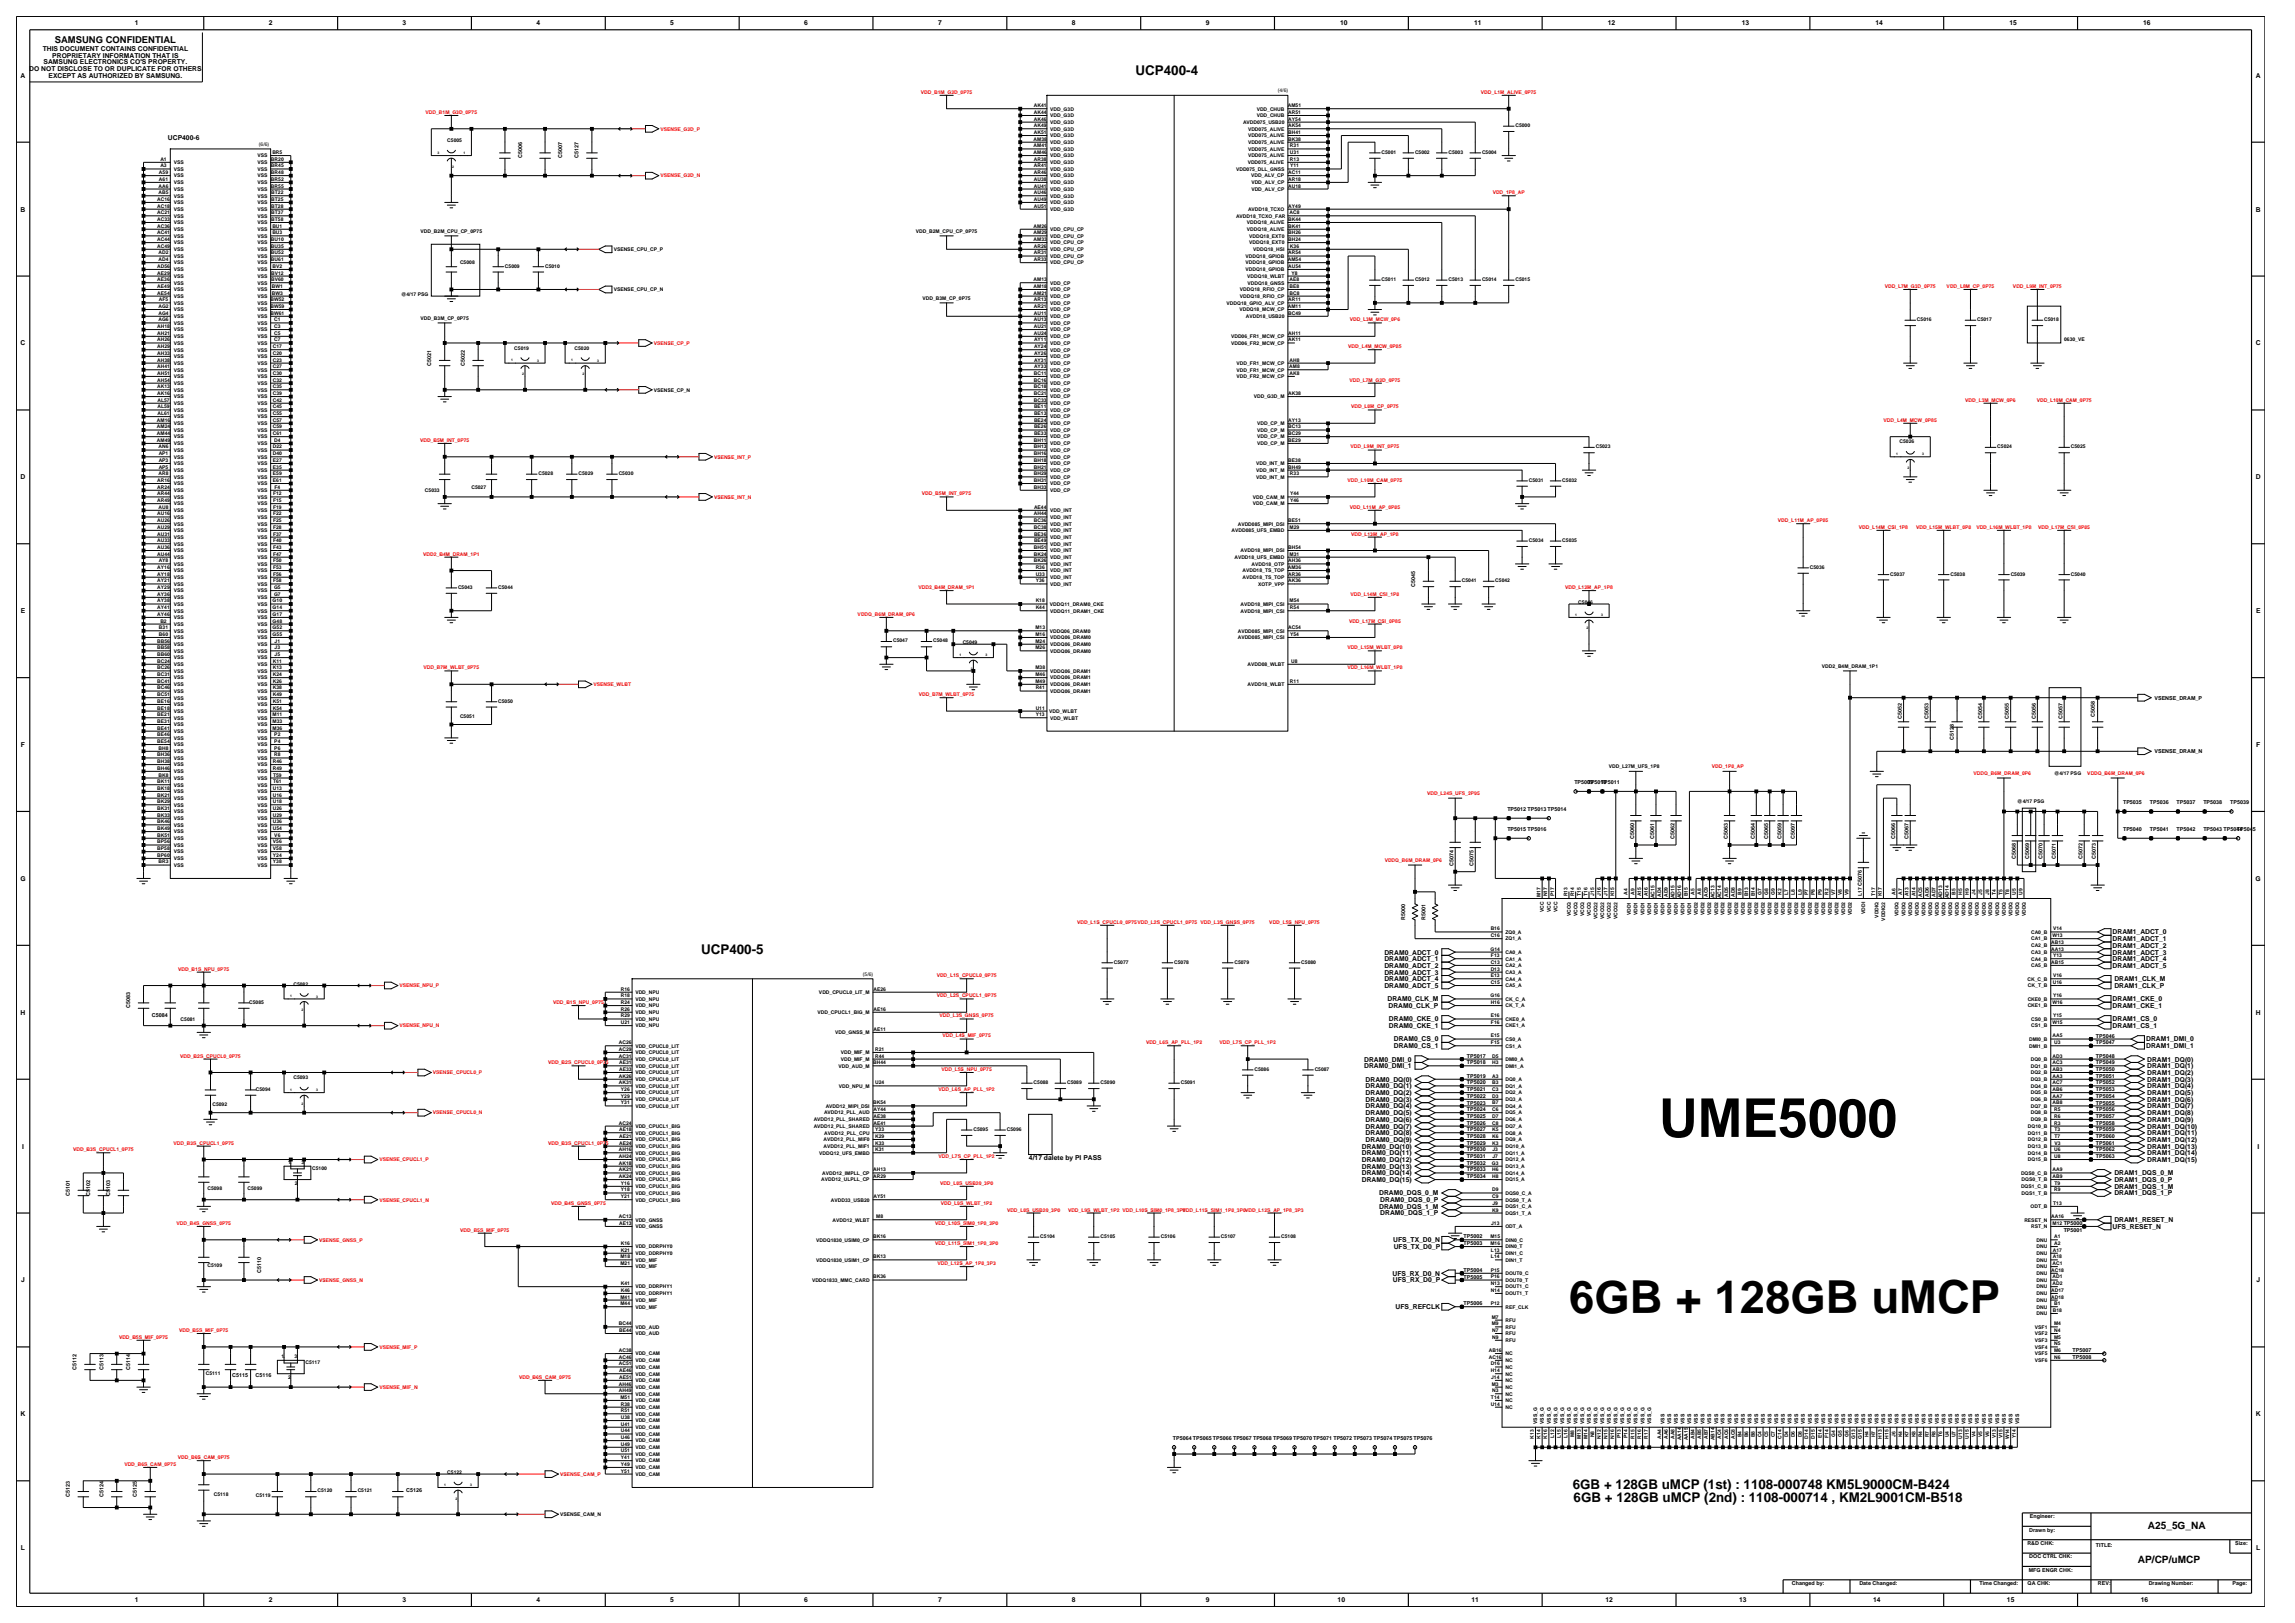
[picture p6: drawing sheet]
<svg xmlns="http://www.w3.org/2000/svg" width="420mm" height="297mm" viewBox="0 0 420 297" stroke-linecap="round" stroke-linejoin="round" font-family="sans-serif">
<defs><g id="words">
<text font-size="9.8" x="303.6" y="208">UME5000</text>
<text font-size="8.3" x="287.2" y="240.3">6GB + 128GB uMCP</text>
<g font-size="2.5">
<text x="207.8" y="13.8">UCP400-4</text>
<text x="128.3" y="174.5">UCP400-5</text>
<text x="287.8" y="272.4">6GB + 128GB uMCP (1st) : 1108-000748 KM5L9000CM-B424</text>
<text x="288" y="274.9">6GB + 128GB uMCP (2nd) : 1108-000714 , KM2L9001CM-B518</text>
</g>
<g font-size="1.9">
<text x="393.1" y="279.8">A25_5G_NA</text>
<text x="391.2" y="286">AP/CP/uMCP</text>
</g>
<text font-size="1.7" x="10" y="7.8">SAMSUNG CONFIDENTIAL</text>
<g font-size="1.2">
<text x="24.7" y="4.7">1</text>
<text x="49.2" y="4.7">2</text>
<text x="73.7" y="4.7">3</text>
<text x="98.2" y="4.7">4</text>
<text x="122.7" y="4.7">5</text>
<text x="147.2" y="4.7">6</text>
<text x="171.7" y="4.7">7</text>
<text x="196.2" y="4.7">8</text>
<text x="220.7" y="4.7">9</text>
<text x="245.3" y="4.7">10</text>
<text x="269.8" y="4.7">11</text>
<text x="294.3" y="4.7">12</text>
<text x="318.7" y="4.7">13</text>
<text x="343.2" y="4.7">14</text>
<text x="367.7" y="4.7">15</text>
<text x="392.2" y="4.7">16</text>
<text x="7.8" y="9.3">THIS DOCUMENT CONTAINS CONFIDENTIAL</text>
<text x="8" y="11.8">SAMSUNG ELECTRONICS CO'S PROPERTY.</text>
<text x="9.6" y="10.6">PROPRIETARY INFORMATION THAT IS</text>
<text x="3.8" y="14.2">A</text>
<text x="5.4" y="13">DO NOT DISCLOSE TO OR DUPLICATE FOR OTHERS</text>
<text x="8.9" y="14.2">EXCEPT AS AUTHORIZED BY SAMSUNG.</text>
<text x="412.8" y="14.2">A</text>
<text x="30.7" y="25.5">UCP400-6</text>
<text x="3.8" y="38.7">B</text>
<text x="412.8" y="38.7">B</text>
<text x="3.8" y="63.2">C</text>
<text x="412.8" y="63.2">C</text>
<text x="3.8" y="87.7">D</text>
<text x="412.8" y="87.7">D</text>
<text x="3.8" y="112.2">E</text>
<text x="412.9" y="112.2">E</text>
<text x="3.8" y="136.7">F</text>
<text x="412.9" y="136.7">F</text>
<text x="3.7" y="161.2">G</text>
<text x="412.8" y="161.2">G</text>
<text x="386.6" y="171">DRAM1_ADCT_0</text>
<text x="386.6" y="172.2">DRAM1_ADCT_1</text>
<text x="386.6" y="173.4">DRAM1_ADCT_2</text>
<text x="253.4" y="175.9">DRAM0_ADCT_1</text>
<text x="253.4" y="174.7">DRAM0_ADCT_0</text>
<text x="253.4" y="178.3">DRAM0_ADCT_3</text>
<text x="253.4" y="179.5">DRAM0_ADCT_4</text>
<text x="253.4" y="177.1">DRAM0_ADCT_2</text>
<text x="386.6" y="175.9">DRAM1_ADCT_4</text>
<text x="386.6" y="174.7">DRAM1_ADCT_3</text>
<text x="386.6" y="177.1">DRAM1_ADCT_5</text>
<text x="386.9" y="179.5">DRAM1_CLK_M</text>
<text x="3.8" y="185.7">H</text>
<text x="253.4" y="180.8">DRAM0_ADCT_5</text>
<text x="253.9" y="183.2">DRAM0_CLK_M</text>
<text x="254.1" y="184.5">DRAM0_CLK_P</text>
<text x="386.6" y="183.2">DRAM1_CKE_0</text>
<text x="386.6" y="184.5">DRAM1_CKE_1</text>
<text x="386.9" y="180.8">DRAM1_CLK_P</text>
<text x="412.8" y="185.7">H</text>
<text x="254.2" y="186.9">DRAM0_CKE_0</text>
<text x="254.2" y="188.1">DRAM0_CKE_1</text>
<text x="255.1" y="191.8">DRAM0_CS_1</text>
<text x="255.1" y="190.6">DRAM0_CS_0</text>
<text x="386.6" y="186.9">DRAM1_CS_0</text>
<text x="386.6" y="188.1">DRAM1_CS_1</text>
<text x="392.8" y="191.8">DRAM1_DMI_1</text>
<text x="392.8" y="190.6">DRAM1_DMI_0</text>
<text x="249.6" y="195.5">DRAM0_DMI_1</text>
<text x="249.6" y="194.2">DRAM0_DMI_0</text>
<text x="249.9" y="197.9">DRAM0_DQ(0)</text>
<text x="392.9" y="196.7">DRAM1_DQ(2)</text>
<text x="392.9" y="195.5">DRAM1_DQ(1)</text>
<text x="392.9" y="194.2">DRAM1_DQ(0)</text>
<text x="392.9" y="197.9">DRAM1_DQ(3)</text>
<text x="249.9" y="201.6">DRAM0_DQ(3)</text>
<text x="249.9" y="199.1">DRAM0_DQ(1)</text>
<text x="249.9" y="202.8">DRAM0_DQ(4)</text>
<text x="249.9" y="200.4">DRAM0_DQ(2)</text>
<text x="392.9" y="200.4">DRAM1_DQ(5)</text>
<text x="392.9" y="202.8">DRAM1_DQ(7)</text>
<text x="392.9" y="199.1">DRAM1_DQ(4)</text>
<text x="392.9" y="201.6">DRAM1_DQ(6)</text>
<text x="249.9" y="207.7">DRAM0_DQ(8)</text>
<text x="249.9" y="209">DRAM0_DQ(9)</text>
<text x="249.9" y="204">DRAM0_DQ(5)</text>
<text x="249.9" y="206.5">DRAM0_DQ(7)</text>
<text x="249.9" y="205.3">DRAM0_DQ(6)</text>
<text x="392.9" y="204">DRAM1_DQ(8)</text>
<text x="392.9" y="205.3">DRAM1_DQ(9)</text>
<text x="392.9" y="207.7">DRAM1_DQ(11)</text>
<text x="392.9" y="209">DRAM1_DQ(12)</text>
<text x="392.9" y="206.5">DRAM1_DQ(10)</text>
<text x="4" y="210.2">I</text>
<text x="188.3" y="212.3">4/17 dalete by PI PASS</text>
<text x="249.2" y="215.1">DRAM0_DQ(14)</text>
<text x="249.2" y="211.4">DRAM0_DQ(11)</text>
<text x="249.2" y="212.6">DRAM0_DQ(12)</text>
<text x="249.2" y="210.2">DRAM0_DQ(10)</text>
<text x="249.2" y="213.8">DRAM0_DQ(13)</text>
<text x="386.9" y="215.1">DRAM1_DQS_0_M</text>
<text x="392.9" y="211.4">DRAM1_DQ(14)</text>
<text x="392.9" y="212.6">DRAM1_DQ(15)</text>
<text x="392.9" y="210.2">DRAM1_DQ(13)</text>
<text x="413.1" y="210.2">I</text>
<text x="249.2" y="216.3">DRAM0_DQ(15)</text>
<text x="252.4" y="221.2">DRAM0_DQS_1_M</text>
<text x="252.4" y="218.7">DRAM0_DQS_0_M</text>
<text x="252.6" y="220">DRAM0_DQS_0_P</text>
<text x="386.9" y="218.7">DRAM1_DQS_1_P</text>
<text x="386.9" y="217.5">DRAM1_DQS_1_M</text>
<text x="386.9" y="216.3">DRAM1_DQS_0_P</text>
<text x="252.6" y="222.4">DRAM0_DQS_1_P</text>
<text x="255" y="227.3">UFS_TX_D0_N</text>
<text x="386.6" y="224.9">UFS_RESET_N</text>
<text x="386.9" y="223.6">DRAM1_RESET_N</text>
<text x="254.8" y="233.4">UFS_RX_D0_N</text>
<text x="255.1" y="228.5">UFS_TX_D0_P</text>
<text x="3.9" y="234.7">J</text>
<text x="254.9" y="234.7">UFS_RX_D0_P</text>
<text x="255.4" y="239.6">UFS_REFCLK</text>
<text x="412.9" y="234.7">J</text>
<text x="3.8" y="259.2">K</text>
<text x="412.8" y="259.2">K</text>
<text x="3.8" y="283.7">L</text>
<text x="412.9" y="283.7">L</text>
<text x="24.7" y="293.2">1</text>
<text x="49.2" y="293.2">2</text>
<text x="73.7" y="293.2">3</text>
<text x="98.2" y="293.2">4</text>
<text x="122.7" y="293.2">5</text>
<text x="147.2" y="293.2">6</text>
<text x="171.7" y="293.2">7</text>
<text x="196.2" y="293.2">8</text>
<text x="220.7" y="293.2">9</text>
<text x="244.8" y="293.2">10</text>
<text x="269.3" y="293.2">11</text>
<text x="293.8" y="293.2">12</text>
<text x="318.3" y="293.2">13</text>
<text x="342.8" y="293.2">14</text>
<text x="367.3" y="293.2">15</text>
<text x="391.8" y="293.2">16</text>
</g>
<g font-size="1">
<text x="95.6" y="29" transform="rotate(-90 95.6 29)">C5006</text>
<text x="102.9" y="29" transform="rotate(-90 102.9 29)">C5007</text>
<text x="105.9" y="29" transform="rotate(-90 105.9 29)">C5127</text>
<text x="78.9" y="66.9" transform="rotate(-90 78.9 66.9)">C5021</text>
<text x="85.1" y="66.9" transform="rotate(-90 85.1 66.9)">C5022</text>
<text x="259" y="107.4" transform="rotate(-90 259 107.4)">C5045</text>
<text x="348.1" y="131.5" transform="rotate(-90 348.1 131.5)">C5052</text>
<text x="353" y="131.5" transform="rotate(-90 353 131.5)">C5053</text>
<text x="362.8" y="131.5" transform="rotate(-90 362.8 131.5)">C5054</text>
<text x="367.6" y="131.5" transform="rotate(-90 367.6 131.5)">C5055</text>
<text x="372.6" y="131.5" transform="rotate(-90 372.6 131.5)">C5056</text>
<text x="377.5" y="131.5" transform="rotate(-90 377.5 131.5)">C5057</text>
<text x="383.4" y="131.2" transform="rotate(-90 383.4 131.2)">C5058</text>
<text x="394.3" y="128">VSENSE_DRAM_P</text>
<text x="357.5" y="135.3" transform="rotate(-90 357.5 135.3)">C5128</text>
<text x="394.3" y="137.8">VSENSE_DRAM_N</text>
<text x="288.1" y="143.5">TP5009</text>
<text x="290.6" y="143.5">TP5010</text>
<text x="293" y="143.5">TP5011</text>
<text x="275.9" y="148.4">TP5012 TP5013 TP5014</text>
<text x="388.5" y="147.1">TP5035</text>
<text x="393.4" y="147.1">TP5036</text>
<text x="398.3" y="147.1">TP5037</text>
<text x="403.2" y="147.1">TP5038</text>
<text x="408.1" y="147.1">TP5039</text>
<text x="275.9" y="152">TP5015 TP5016</text>
<text x="299.1" y="153.5" transform="rotate(-90 299.1 153.5)">C5060</text>
<text x="302.7" y="153.5" transform="rotate(-90 302.7 153.5)">C5061</text>
<text x="306.4" y="153.5" transform="rotate(-90 306.4 153.5)">C5062</text>
<text x="316.2" y="153.5" transform="rotate(-90 316.2 153.5)">C5063</text>
<text x="321.1" y="153.5" transform="rotate(-90 321.1 153.5)">C5064</text>
<text x="323.6" y="153.5" transform="rotate(-90 323.6 153.5)">C5065</text>
<text x="326" y="153.5" transform="rotate(-90 326 153.5)">C5059</text>
<text x="328.5" y="153.5" transform="rotate(-90 328.5 153.5)">C5097</text>
<text x="346.8" y="153.5" transform="rotate(-90 346.8 153.5)">C5066</text>
<text x="349.3" y="153.5" transform="rotate(-90 349.3 153.5)">C5067</text>
<text x="388.5" y="152">TP5040</text>
<text x="393.4" y="152">TP5041</text>
<text x="398.3" y="152">TP5042</text>
<text x="403.2" y="152">TP5043 TP5044</text>
<text x="409.3" y="152">TP5045</text>
<text x="266" y="158.4" transform="rotate(-90 266 158.4)">C5074</text>
<text x="269.7" y="158.4" transform="rotate(-90 269.7 158.4)">C5075</text>
<text x="368.9" y="157.2" transform="rotate(-90 368.9 157.2)">C5068</text>
<text x="371.3" y="157.2" transform="rotate(-90 371.3 157.2)">C5069</text>
<text x="373.8" y="157.2" transform="rotate(-90 373.8 157.2)">C5070</text>
<text x="376.2" y="157.2" transform="rotate(-90 376.2 157.2)">C5071</text>
<text x="381.1" y="157.2" transform="rotate(-90 381.1 157.2)">C5072</text>
<text x="383.6" y="157.2" transform="rotate(-90 383.6 157.2)">C5073</text>
<text x="257.2" y="168.3" transform="rotate(-90 257.2 168.3)">R5000</text>
<text x="260.8" y="168.3" transform="rotate(-90 260.8 168.3)">R5001</text>
<text x="23.8" y="184.5" transform="rotate(-90 23.8 184.5)">C5083</text>
<text x="27.8" y="186.2">C5084</text>
<text x="383.6" y="189.9">TP5046</text>
<text x="383.6" y="191.1">TP5047</text>
<text x="268.4" y="194.8">TP5018</text>
<text x="268.4" y="197.2">TP5019</text>
<text x="268.4" y="193.6">TP5017</text>
<text x="383.6" y="196">TP5050</text>
<text x="383.6" y="197.2">TP5051</text>
<text x="383.6" y="193.6">TP5048</text>
<text x="383.6" y="194.8">TP5049</text>
<text x="268.4" y="203.3">TP5024</text>
<text x="268.4" y="200.9">TP5022</text>
<text x="268.4" y="202.1">TP5023</text>
<text x="268.4" y="199.7">TP5021</text>
<text x="268.4" y="198.4">TP5020</text>
<text x="383.6" y="203.3">TP5056</text>
<text x="383.6" y="200.9">TP5054</text>
<text x="383.6" y="202.1">TP5055</text>
<text x="383.6" y="199.7">TP5053</text>
<text x="383.6" y="198.4">TP5052</text>
<text x="268.4" y="208.2">TP5028</text>
<text x="268.4" y="209.5">TP5029</text>
<text x="268.4" y="207">TP5027</text>
<text x="268.4" y="204.6">TP5025</text>
<text x="268.4" y="205.8">TP5026</text>
<text x="383.6" y="208.2">TP5060</text>
<text x="383.6" y="209.5">TP5061</text>
<text x="383.6" y="207">TP5059</text>
<text x="383.6" y="205.8">TP5058</text>
<text x="383.6" y="204.6">TP5057</text>
<text x="268.4" y="215.6">TP5034</text>
<text x="268.4" y="213.2">TP5032</text>
<text x="268.4" y="214.4">TP5033</text>
<text x="268.4" y="211.9">TP5031</text>
<text x="268.4" y="210.7">TP5030</text>
<text x="383.6" y="211.9">TP5063</text>
<text x="383.6" y="210.7">TP5062</text>
<text x="12.8" y="218.8" transform="rotate(-90 12.8 218.8)">C5101</text>
<text x="16.5" y="218.8" transform="rotate(-90 16.5 218.8)">C5102</text>
<text x="20.1" y="218.8" transform="rotate(-90 20.1 218.8)">C5103</text>
<text x="267.8" y="226.6">TP5002</text>
<text x="267.8" y="227.8">TP5003</text>
<text x="377.7" y="225.4">TP5001</text>
<text x="47.8" y="233" transform="rotate(-90 47.8 233)">C5110</text>
<text x="267.8" y="232.7">TP5004</text>
<text x="267.8" y="234">TP5005</text>
<text x="267.8" y="238.9">TP5006</text>
<text x="14" y="250.6" transform="rotate(-90 14 250.6)">C5112</text>
<text x="18.9" y="250.6" transform="rotate(-90 18.9 250.6)">C5113</text>
<text x="23.8" y="250.6" transform="rotate(-90 23.8 250.6)">C5114</text>
<text x="42.5" y="252">C5115</text>
<text x="46.8" y="252">C5116</text>
<text x="379.3" y="248.7">TP5008</text>
<text x="379.3" y="247.4">TP5007</text>
<text x="214.6" y="263.5">TP5064 TP5065 TP5066 TP5067 TP5068 TP5069 TP5070 TP5071 TP5072 TP5073 TP5074 TP5075 TP5076</text>
<text x="12.8" y="273.9" transform="rotate(-90 12.8 273.9)">C5123</text>
<text x="18.9" y="273.9" transform="rotate(-90 18.9 273.9)">C5124</text>
<text x="25" y="273.9" transform="rotate(-90 25 273.9)">C5125</text>
<text x="74.3" y="273.1">C5126</text>
<text x="371.4" y="280.2">Drawn by:</text>
<text x="371.5" y="277.8">Engineer:</text>
<text x="371" y="282.7">R&amp;D CHK:</text>
<text x="371.3" y="287.6">MFG ENGR CHK:</text>
<text x="371.4" y="285.2">DOC CTRL CHK:</text>
<text x="383.6" y="283">TITLE:</text>
<text x="409.1" y="282.7">Size:</text>
<text x="327.9" y="290.1">Changed by:</text>
<text x="340.3" y="290.1">Date Changed:</text>
<text x="362.2" y="290.1">Time Changed:</text>
<text x="371.1" y="290.1">QA CHK:</text>
<text x="383.9" y="290.1">REV:</text>
<text x="393.2" y="290.1">Drawing Number:</text>
<text x="408.6" y="290.1">Page:</text>
</g>
<g font-size=".9" fill="#f00">
<text x="168.5" y="17.2">VDD_B1M_G3D_0P75</text>
<text x="271" y="17.2">VDD_L1M_ALIVE_0P75</text>
<text x="77.9" y="20.8">VDD_B1M_G3D_0P75</text>
<text x="120.9" y="23.9">VSENSE_G3D_P</text>
<text x="120.9" y="32.5">VSENSE_G3D_N</text>
<text x="273.2" y="35.5">VDD_1P8_AP</text>
<text x="344.9" y="52.7">VDD_L7M_G3D_0P75</text>
<text x="356.3" y="52.7">VDD_L8M_CP_0P75</text>
<text x="368.4" y="52.7">VDD_L9M_INT_0P75</text>
<text x="247" y="58.8">VDD_L3M_MCW_0P6</text>
<text x="119.6" y="63.1">VSENSE_CP_P</text>
<text x="246.8" y="63.7">VDD_L4M_MCW_0P85</text>
<text x="247" y="69.8">VDD_L7M_G3D_0P75</text>
<text x="247.3" y="74.7">VDD_L8M_CP_0P75</text>
<text x="344.7" y="77.2">VDD_L4M_MCW_0P85</text>
<text x="359.7" y="73.5">VDD_L3M_MCW_0P6</text>
<text x="372.7" y="73.5">VDD_L10M_CAM_0P75</text>
<text x="76.9" y="80.9">VDD_B5M_INT_0P75</text>
<text x="130.7" y="83.9">VSENSE_INT_P</text>
<text x="247.2" y="82.1">VDD_L9M_INT_0P75</text>
<text x="246.6" y="88.2">VDD_L10M_CAM_0P75</text>
<text x="130.7" y="91.3">VSENSE_INT_N</text>
<text x="168.7" y="90.6">VDD_B5M_INT_0P75</text>
<text x="247" y="93.1">VDD_L11M_AP_0P85</text>
<text x="325.4" y="95.5">VDD_L11M_AP_0P85</text>
<text x="77.5" y="101.7">VDD2_B4M_DRAM_1P1</text>
<text x="247.3" y="98">VDD_L13M_AP_1P8</text>
<text x="340.2" y="96.8">VDD_L14M_CSI_1P8</text>
<text x="350.7" y="96.8">VDD_L15M_WLBT_0P8</text>
<text x="361.7" y="96.8">VDD_L16M_WLBT_1P8</text>
<text x="373" y="96.8">VDD_L17M_CSI_0P85</text>
<text x="168.1" y="107.8">VDD2_B4M_DRAM_1P1</text>
<text x="286.4" y="107.8">VDD_L13M_AP_1P8</text>
<text x="157" y="112.7">VDDQ_B6M_DRAM_0P6</text>
<text x="246.9" y="113.9">VDD_L17M_CSI_0P85</text>
<text x="247.1" y="109">VDD_L14M_CSI_1P8</text>
<text x="246.6" y="118.8">VDD_L15M_WLBT_0P8</text>
<text x="77.5" y="122.5">VDD_B7M_WLBT_0P75</text>
<text x="108.6" y="125.5">VSENSE_WLBT</text>
<text x="246.6" y="122.5">VDD_L16M_WLBT_1P8</text>
<text x="168.1" y="127.4">VDD_B7M_WLBT_0P75</text>
<text x="313.3" y="140.6">VDD_1P8_AP</text>
<text x="361.2" y="141.8">VDDQ_B6M_DRAM_0P6</text>
<text x="382" y="141.8">VDDQ_B6M_DRAM_0P6</text>
<text x="261.2" y="145.5">VDD_L24S_UFS_2P95</text>
<text x="253.4" y="157.7">VDDQ_B6M_DRAM_0P6</text>
<text x="197.1" y="169">VDD_L1S_CPUCL0_0P75VDD_L2S_CPUCL1_0P75 VDD_L3S_GNSS_0P75</text>
<text x="232.3" y="169">VDD_L5S_NPU_0P75</text>
<text x="32.6" y="177.6">VDD_B1S_NPU_0P75</text>
<text x="171.4" y="178.8">VDD_L1S_CPUCL0_0P75</text>
<text x="73.1" y="180.7">VSENSE_NPU_P</text>
<text x="101.2" y="183.7">VDD_B1S_NPU_0P75</text>
<text x="171.4" y="182.5">VDD_L2S_CPUCL1_0P75</text>
<text x="73.1" y="188">VSENSE_NPU_N</text>
<text x="172" y="186.2">VDD_L3S_GNSS_0P75</text>
<text x="172.5" y="189.8">VDD_L4S_MIF_0P75</text>
<text x="209.7" y="191.1">VDD_L6S_AP_PLL_1P2</text>
<text x="223.2" y="191.1">VDD_L7S_CP_PLL_1P2</text>
<text x="33" y="193.5">VDD_B2S_CPUCL0_0P75</text>
<text x="79.2" y="196.6">VSENSE_CPUCL0_P</text>
<text x="100.3" y="194.7">VDD_B2S_CPUCL0_0P75</text>
<text x="172.3" y="196">VDD_L5S_NPU_0P75</text>
<text x="79.2" y="203.9">VSENSE_CPUCL0_N</text>
<text x="171.8" y="199.6">VDD_L6S_AP_PLL_1P2</text>
<text x="31.8" y="209.4">VDD_B3S_CPUCL1_0P75</text>
<text x="100.3" y="209.4">VDD_B3S_CPUCL1_0P75</text>
<text x="13.4" y="210.7">VDD_B3S_CPUCL1_0P75</text>
<text x="69.4" y="212.5">VSENSE_CPUCL1_P</text>
<text x="171.8" y="211.9">VDD_L7S_CP_PLL_1P2</text>
<text x="69.4" y="219.9">VSENSE_CPUCL1_N</text>
<text x="100.9" y="220.5">VDD_B4S_GNSS_0P75</text>
<text x="172" y="216.8">VDD_L8S_USB20_3P0</text>
<text x="172.2" y="220.5">VDD_L9S_WLBT_1P2</text>
<text x="184.3" y="221.7">VDD_L8S_USB20_3P0</text>
<text x="195.5" y="221.7">VDD_L9S_WLBT_1P2 VDD_L10S_SIM0_1P8_3P0</text>
<text x="216.4" y="221.7">VDD_L11S_SIM1_1P8_3P0VDD_L12S_AP_1P8_3P3</text>
<text x="32.3" y="224.1">VDD_B4S_GNSS_0P75</text>
<text x="58.4" y="227.2">VSENSE_GNSS_P</text>
<text x="84.2" y="225.4">VDD_B5S_MIF_0P75</text>
<text x="171.1" y="224.1">VDD_L10S_SIM0_1P8_3P0</text>
<text x="171.1" y="227.8">VDD_L11S_SIM1_1P8_3P0</text>
<text x="171.5" y="231.5">VDD_L12S_AP_1P8_3P3</text>
<text x="58.4" y="234.6">VSENSE_GNSS_N</text>
<text x="21.8" y="245">VDD_B5S_MIF_0P75</text>
<text x="32.8" y="243.7">VDD_B5S_MIF_0P75</text>
<text x="69.4" y="246.8">VSENSE_MIF_P</text>
<text x="69.4" y="254.2">VSENSE_MIF_N</text>
<text x="95" y="252.3">VDD_B6S_CAM_0P75</text>
<text x="22.8" y="268.2">VDD_B6S_CAM_0P75</text>
<text x="32.5" y="267">VDD_B6S_CAM_0P75</text>
<text x="102.5" y="270.1">VSENSE_CAM_P</text>
</g>
<g font-size=".9">
<text x="233.9" y="16.8">(4/6)</text>
<text x="189.2" y="20.8">AK44</text>
<text x="189.2" y="22.1">AK46</text>
<text x="189.2" y="23.3">AK49</text>
<text x="189.2" y="19.6">AK41</text>
<text x="192.2" y="21.5">VDD_G3D</text>
<text x="192.2" y="22.7">VDD_G3D</text>
<text x="192.2" y="23.9">VDD_G3D</text>
<text x="192.2" y="20.2">VDD_G3D</text>
<text x="227.5" y="22.7">AVDD075_USB20</text>
<text x="228.4" y="23.9">VDD075_ALIVE</text>
<text x="230" y="21.5">VDD_CHUB</text>
<text x="230" y="20.2">VDD_CHUB</text>
<text x="235.7" y="19.6">AM51</text>
<text x="235.7" y="20.8">AR51</text>
<text x="235.7" y="23.3">AK54</text>
<text x="235.8" y="22.1">AY54</text>
<text x="277.3" y="23.3">C5000</text>
<text x="29.3" y="29.4">A1</text>
<text x="47.1" y="28.8">VSS</text>
<text x="47.4" y="26.6">(6/6)</text>
<text x="49.6" y="29.4">BR20</text>
<text x="49.8" y="28.2">BR5</text>
<text x="81.9" y="26">C5005</text>
<text x="189.2" y="28.2">AM46</text>
<text x="189.2" y="25.7">AM38</text>
<text x="189.2" y="27">AM41</text>
<text x="189.2" y="29.4">AR38</text>
<text x="189.2" y="24.5">AK51</text>
<text x="192.2" y="28.8">VDD_G3D</text>
<text x="192.2" y="26.3">VDD_G3D</text>
<text x="192.2" y="27.6">VDD_G3D</text>
<text x="192.2" y="25.1">VDD_G3D</text>
<text x="228.4" y="28.8">VDD075_ALIVE</text>
<text x="228.4" y="27.6">VDD075_ALIVE</text>
<text x="228.4" y="26.3">VDD075_ALIVE</text>
<text x="228.4" y="25.1">VDD075_ALIVE</text>
<text x="235.7" y="25.7">BK38</text>
<text x="235.7" y="24.5">BH41</text>
<text x="236.1" y="28.2">U31</text>
<text x="236.1" y="29.4">R13</text>
<text x="236.1" y="27">R31</text>
<text x="252.8" y="28.2">C5001</text>
<text x="259" y="28.2">C5002</text>
<text x="265.1" y="28.2">C5003</text>
<text x="271.2" y="28.2">C5004</text>
<text x="29" y="34.3">AA6</text>
<text x="29" y="35.5">AB5</text>
<text x="29.1" y="31.9">A59</text>
<text x="29.1" y="33.1">A61</text>
<text x="29.3" y="30.6">A3</text>
<text x="31.8" y="30">VSS</text>
<text x="31.8" y="31.3">VSS</text>
<text x="31.8" y="32.5">VSS</text>
<text x="31.8" y="33.7">VSS</text>
<text x="31.8" y="34.9">VSS</text>
<text x="47.1" y="34.9">VSS</text>
<text x="47.1" y="30">VSS</text>
<text x="47.1" y="31.3">VSS</text>
<text x="47.1" y="32.5">VSS</text>
<text x="47.1" y="33.7">VSS</text>
<text x="49.6" y="30.6">BR45</text>
<text x="49.6" y="31.9">BR48</text>
<text x="49.6" y="33.1">BR52</text>
<text x="49.6" y="34.3">BR55</text>
<text x="49.6" y="35.5">BT22</text>
<text x="189.2" y="35.5">AU46</text>
<text x="189.2" y="33.1">AU38</text>
<text x="189.2" y="34.3">AU41</text>
<text x="189.2" y="30.6">AR41</text>
<text x="189.2" y="31.9">AR46</text>
<text x="192.2" y="33.7">VDD_G3D</text>
<text x="192.2" y="34.9">VDD_G3D</text>
<text x="192.2" y="30">VDD_G3D</text>
<text x="192.2" y="31.3">VDD_G3D</text>
<text x="192.2" y="32.5">VDD_G3D</text>
<text x="226.2" y="31.3">VDD075_DLL_GNSS</text>
<text x="228.3" y="30">VDD075_ALIVE</text>
<text x="229" y="32.5">VDD_ALV_CP</text>
<text x="229" y="34.9">VDD_ALV_CP</text>
<text x="229" y="33.7">VDD_ALV_CP</text>
<text x="235.7" y="34.3">AU18</text>
<text x="235.7" y="33.1">AR18</text>
<text x="235.7" y="31.9">AC11</text>
<text x="236.1" y="30.6">Y11</text>
<text x="28.8" y="39.2">AC21</text>
<text x="28.8" y="40.4">AC33</text>
<text x="28.8" y="41.7">AC36</text>
<text x="28.8" y="36.8">AC16</text>
<text x="28.8" y="38">AC18</text>
<text x="31.8" y="38.6">VSS</text>
<text x="31.8" y="39.8">VSS</text>
<text x="31.8" y="41">VSS</text>
<text x="31.8" y="36.2">VSS</text>
<text x="31.8" y="37.4">VSS</text>
<text x="47.1" y="36.2">VSS</text>
<text x="47.1" y="37.4">VSS</text>
<text x="47.1" y="38.6">VSS</text>
<text x="47.1" y="39.8">VSS</text>
<text x="47.1" y="41">VSS</text>
<text x="49.6" y="36.8">BT25</text>
<text x="49.6" y="38">BT28</text>
<text x="49.6" y="39.2">BT37</text>
<text x="49.6" y="40.4">BT58</text>
<text x="49.8" y="41.7">BU1</text>
<text x="189.2" y="41.7">AM26</text>
<text x="189.2" y="36.8">AU49</text>
<text x="189.2" y="38">AU51</text>
<text x="192.2" y="36.2">VDD_G3D</text>
<text x="192.2" y="37.4">VDD_G3D</text>
<text x="192.2" y="38.6">VDD_G3D</text>
<text x="226.2" y="39.8">AVDD18_TCXO_FAR</text>
<text x="228.2" y="41">VDDQ18_ALIVE</text>
<text x="228.4" y="38.6">AVDD18_TCXO</text>
<text x="235.7" y="41.7">BK41</text>
<text x="235.7" y="40.4">BK44</text>
<text x="235.8" y="38">AY49</text>
<text x="236" y="39.2">AC8</text>
<text x="28.8" y="42.9">AC41</text>
<text x="28.8" y="44.1">AC44</text>
<text x="28.8" y="45.3">AC49</text>
<text x="29" y="46.6">AD2</text>
<text x="29" y="47.8">AD4</text>
<text x="31.8" y="42.3">VSS</text>
<text x="31.8" y="43.5">VSS</text>
<text x="31.8" y="44.7">VSS</text>
<text x="31.8" y="45.9">VSS</text>
<text x="31.8" y="47.2">VSS</text>
<text x="47.1" y="43.5">VSS</text>
<text x="47.1" y="45.9">VSS</text>
<text x="47.1" y="47.2">VSS</text>
<text x="47.1" y="42.3">VSS</text>
<text x="47.1" y="44.7">VSS</text>
<text x="49.6" y="45.3">BU35</text>
<text x="49.6" y="46.6">BU52</text>
<text x="49.6" y="47.8">BU61</text>
<text x="49.6" y="44.1">BU10</text>
<text x="49.8" y="42.9">BU3</text>
<text x="77" y="42.6">VDD_B2M_CPU_CP_0P75</text>
<text x="112.3" y="45.9">VSENSE_CPU_CP_P</text>
<text x="167.6" y="42.6">VDD_B2M_CPU_CP_0P75</text>
<text x="189.2" y="42.9">AM29</text>
<text x="189.2" y="44.1">AM33</text>
<text x="189.2" y="45.3">AR26</text>
<text x="189.2" y="46.6">AR31</text>
<text x="189.2" y="47.8">AR33</text>
<text x="192.2" y="45.9">VDD_CPU_CP</text>
<text x="192.2" y="47.2">VDD_CPU_CP</text>
<text x="192.2" y="42.3">VDD_CPU_CP</text>
<text x="192.2" y="43.5">VDD_CPU_CP</text>
<text x="192.2" y="44.7">VDD_CPU_CP</text>
<text x="227.9" y="47.2">VDDQ18_GPIOB</text>
<text x="228.2" y="42.3">VDDQ18_ALIVE</text>
<text x="228.6" y="43.5">VDDQ18_EXT0</text>
<text x="228.6" y="44.7">VDDQ18_EXT0</text>
<text x="229.4" y="45.9">VDDQ18_HSI</text>
<text x="235.7" y="47.8">AM54</text>
<text x="235.7" y="42.9">BH26</text>
<text x="235.7" y="44.1">BH24</text>
<text x="235.7" y="46.6">AR54</text>
<text x="236.1" y="45.3">K36</text>
<text x="28.8" y="49">AD56</text>
<text x="28.8" y="50.2">AE29</text>
<text x="28.8" y="51.5">AE36</text>
<text x="28.8" y="52.7">AE49</text>
<text x="28.8" y="53.9">AE54</text>
<text x="31.8" y="48.4">VSS</text>
<text x="31.8" y="49.6">VSS</text>
<text x="31.8" y="50.8">VSS</text>
<text x="31.8" y="52.1">VSS</text>
<text x="31.8" y="53.3">VSS</text>
<text x="47.1" y="48.4">VSS</text>
<text x="47.1" y="50.8">VSS</text>
<text x="47.1" y="49.6">VSS</text>
<text x="47.1" y="52.1">VSS</text>
<text x="47.1" y="53.3">VSS</text>
<text x="49.6" y="50.2">BV12</text>
<text x="49.6" y="51.5">BV60</text>
<text x="49.7" y="52.7">BW1</text>
<text x="49.7" y="53.9">BW3</text>
<text x="49.9" y="49">BV2</text>
<text x="84.2" y="48.3">C5008</text>
<text x="92.4" y="49">C5009</text>
<text x="99.7" y="49">C5010</text>
<text x="112.3" y="53.3">VSENSE_CPU_CP_N</text>
<text x="189.2" y="52.7">AM18</text>
<text x="189.2" y="53.9">AM21</text>
<text x="189.2" y="51.5">AM13</text>
<text x="192.2" y="48.4">VDD_CPU_CP</text>
<text x="192.2" y="53.3">VDD_CP</text>
<text x="192.2" y="52.1">VDD_CP</text>
<text x="226.9" y="53.3">VDDQ18_RFIO_CP</text>
<text x="227.9" y="49.6">VDDQ18_GPIOB</text>
<text x="227.9" y="48.4">VDDQ18_GPIOB</text>
<text x="228.2" y="50.8">VDDQ18_WLBT</text>
<text x="228.3" y="52.1">VDDQ18_GNSS</text>
<text x="235.7" y="49">AU54</text>
<text x="236" y="53.9">BC8</text>
<text x="236" y="52.7">BE8</text>
<text x="236" y="51.5">AE8</text>
<text x="236.3" y="50.2">Y8</text>
<text x="252.8" y="51.4">C5011</text>
<text x="259" y="51.4">C5012</text>
<text x="265.1" y="51.4">C5013</text>
<text x="271.2" y="51.4">C5014</text>
<text x="277.3" y="51.4">C5015</text>
<text x="29" y="58.8">AG6</text>
<text x="29" y="56.4">AG2</text>
<text x="29" y="57.6">AG4</text>
<text x="29.1" y="55.1">AF5</text>
<text x="31.8" y="58.2">VSS</text>
<text x="31.8" y="59.4">VSS</text>
<text x="31.8" y="54.5">VSS</text>
<text x="31.8" y="55.8">VSS</text>
<text x="31.8" y="57">VSS</text>
<text x="47.1" y="54.5">VSS</text>
<text x="47.1" y="55.8">VSS</text>
<text x="47.1" y="57">VSS</text>
<text x="47.1" y="58.2">VSS</text>
<text x="47.1" y="59.4">VSS</text>
<text x="49.5" y="55.1">BW52</text>
<text x="49.5" y="56.4">BW59</text>
<text x="49.5" y="57.6">BW61</text>
<text x="50.2" y="58.8">C1</text>
<text x="73.4" y="54.2">@4/17 PSG</text>
<text x="77" y="58.5">VDD_B3M_CP_0P75</text>
<text x="168.8" y="54.8">VDD_B3M_CP_0P75</text>
<text x="189.2" y="57.6">AU11</text>
<text x="189.2" y="58.8">AU13</text>
<text x="189.2" y="55.1">AR13</text>
<text x="189.2" y="56.4">AR21</text>
<text x="192.2" y="58.2">VDD_CP</text>
<text x="192.2" y="59.4">VDD_CP</text>
<text x="192.2" y="55.8">VDD_CP</text>
<text x="192.2" y="57">VDD_CP</text>
<text x="192.2" y="54.5">VDD_CP</text>
<text x="224.5" y="55.8">VDDQ18_GPIO_ALV_CP</text>
<text x="226.8" y="57">VDDQ18_MCW_CP</text>
<text x="226.9" y="54.5">VDDQ18_RFIO_CP</text>
<text x="228" y="58.2">AVDD18_USB20</text>
<text x="235.7" y="56.4">AM11</text>
<text x="235.7" y="57.6">BC49</text>
<text x="235.7" y="55.1">AR11</text>
<text x="350.8" y="58.8">C5016</text>
<text x="361.8" y="58.8">C5017</text>
<text x="374.1" y="58.8">C5018</text>
<text x="28.8" y="60">AH18</text>
<text x="28.8" y="61.3">AH21</text>
<text x="28.8" y="62.5">AH26</text>
<text x="28.8" y="63.7">AH29</text>
<text x="28.8" y="64.9">AH33</text>
<text x="31.8" y="60.6">VSS</text>
<text x="31.8" y="61.9">VSS</text>
<text x="31.8" y="63.1">VSS</text>
<text x="31.8" y="64.3">VSS</text>
<text x="31.8" y="65.5">VSS</text>
<text x="47.1" y="61.9">VSS</text>
<text x="47.1" y="63.1">VSS</text>
<text x="47.1" y="60.6">VSS</text>
<text x="47.1" y="64.3">VSS</text>
<text x="47.1" y="65.5">VSS</text>
<text x="49.9" y="63.7">C17</text>
<text x="49.9" y="64.9">C20</text>
<text x="50.2" y="62.5">C7</text>
<text x="50.2" y="60">C3</text>
<text x="50.2" y="61.3">C5</text>
<text x="94.1" y="64">C5019</text>
<text x="105.1" y="64">C5020</text>
<text x="189.2" y="60">AU21</text>
<text x="189.2" y="61.3">AU24</text>
<text x="189.2" y="62.5">AY11</text>
<text x="189.2" y="63.7">AY24</text>
<text x="189.2" y="64.9">AY26</text>
<text x="192.2" y="63.1">VDD_CP</text>
<text x="192.2" y="64.3">VDD_CP</text>
<text x="192.2" y="65.5">VDD_CP</text>
<text x="192.2" y="60.6">VDD_CP</text>
<text x="192.2" y="61.9">VDD_CP</text>
<text x="225.3" y="61.9">VDD06_FR1_MCW_CP</text>
<text x="225.3" y="63.1">VDD06_FR2_MCW_CP</text>
<text x="235.7" y="61.3">AH11</text>
<text x="235.7" y="62.5">AK11</text>
<text x="377.8" y="62.5">0630_VE</text>
<text x="28.8" y="68.6">AH51</text>
<text x="28.8" y="69.8">AH54</text>
<text x="28.8" y="71.1">AK13</text>
<text x="28.8" y="66.2">AH38</text>
<text x="28.8" y="67.4">AH41</text>
<text x="31.8" y="68">VSS</text>
<text x="31.8" y="69.2">VSS</text>
<text x="31.8" y="70.4">VSS</text>
<text x="31.8" y="71.7">VSS</text>
<text x="31.8" y="66.8">VSS</text>
<text x="47.1" y="68">VSS</text>
<text x="47.1" y="69.2">VSS</text>
<text x="47.1" y="70.4">VSS</text>
<text x="47.1" y="71.7">VSS</text>
<text x="47.1" y="66.8">VSS</text>
<text x="49.9" y="68.6">C30</text>
<text x="49.9" y="69.8">C32</text>
<text x="49.9" y="71.1">C35</text>
<text x="49.9" y="66.2">C23</text>
<text x="49.9" y="67.4">C27</text>
<text x="119.6" y="71.7">VSENSE_CP_N</text>
<text x="189.2" y="68.6">BC11</text>
<text x="189.2" y="69.8">BC16</text>
<text x="189.2" y="71.1">BC18</text>
<text x="189.2" y="66.2">AY31</text>
<text x="189.2" y="67.4">AY33</text>
<text x="192.2" y="66.8">VDD_CP</text>
<text x="192.2" y="68">VDD_CP</text>
<text x="192.2" y="69.2">VDD_CP</text>
<text x="192.2" y="70.4">VDD_CP</text>
<text x="192.2" y="71.7">VDD_CP</text>
<text x="226.3" y="68">VDD_FR1_MCW_CP</text>
<text x="226.3" y="69.2">VDD_FR2_MCW_CP</text>
<text x="226.3" y="66.8">VDD_FR1_MCW_CP</text>
<text x="235.9" y="67.4">AM8</text>
<text x="236" y="68.6">AK8</text>
<text x="236" y="66.2">AH8</text>
<text x="28.7" y="77.2">AM16</text>
<text x="28.8" y="72.3">AK16</text>
<text x="28.8" y="73.5">AL57</text>
<text x="28.8" y="74.7">AL59</text>
<text x="28.8" y="75.9">AL61</text>
<text x="31.8" y="77.8">VSS</text>
<text x="31.8" y="72.9">VSS</text>
<text x="31.8" y="74.1">VSS</text>
<text x="31.8" y="75.3">VSS</text>
<text x="31.8" y="76.6">VSS</text>
<text x="47.1" y="76.6">VSS</text>
<text x="47.1" y="77.8">VSS</text>
<text x="47.1" y="72.9">VSS</text>
<text x="47.1" y="74.1">VSS</text>
<text x="47.1" y="75.3">VSS</text>
<text x="49.9" y="75.9">C55</text>
<text x="49.9" y="77.2">C57</text>
<text x="49.9" y="72.3">C39</text>
<text x="49.9" y="73.5">C42</text>
<text x="49.9" y="74.7">C45</text>
<text x="189.2" y="72.3">BC21</text>
<text x="189.2" y="73.5">BC33</text>
<text x="189.2" y="75.9">BE13</text>
<text x="189.2" y="77.2">BE24</text>
<text x="189.2" y="74.7">BE11</text>
<text x="192.2" y="76.6">VDD_CP</text>
<text x="192.2" y="77.8">VDD_CP</text>
<text x="192.2" y="72.9">VDD_CP</text>
<text x="192.2" y="74.1">VDD_CP</text>
<text x="192.2" y="75.3">VDD_CP</text>
<text x="229.5" y="72.9">VDD_G3D_M</text>
<text x="230.1" y="77.8">VDD_CP_M</text>
<text x="235.7" y="72.3">AK38</text>
<text x="235.8" y="77.2">AY13</text>
<text x="28.7" y="78.4">AM24</text>
<text x="28.7" y="79.6">AM44</text>
<text x="28.7" y="80.9">AM49</text>
<text x="29" y="82.1">AN6</text>
<text x="29" y="83.3">AP1</text>
<text x="31.8" y="79">VSS</text>
<text x="31.8" y="80.2">VSS</text>
<text x="31.8" y="81.5">VSS</text>
<text x="31.8" y="82.7">VSS</text>
<text x="31.8" y="83.9">VSS</text>
<text x="47.1" y="83.9">VSS</text>
<text x="47.1" y="79">VSS</text>
<text x="47.1" y="80.2">VSS</text>
<text x="47.1" y="82.7">VSS</text>
<text x="47.1" y="81.5">VSS</text>
<text x="49.9" y="78.4">C59</text>
<text x="49.9" y="79.6">C61</text>
<text x="49.9" y="82.1">D22</text>
<text x="49.9" y="83.3">D40</text>
<text x="50.2" y="80.9">D4</text>
<text x="189.2" y="80.9">BH11</text>
<text x="189.2" y="82.1">BH13</text>
<text x="189.2" y="83.3">BH16</text>
<text x="189.2" y="78.4">BE26</text>
<text x="189.2" y="79.6">BE33</text>
<text x="192.2" y="81.5">VDD_CP</text>
<text x="192.2" y="82.7">VDD_CP</text>
<text x="192.2" y="83.9">VDD_CP</text>
<text x="192.2" y="79">VDD_CP</text>
<text x="192.2" y="80.2">VDD_CP</text>
<text x="230.1" y="81.5">VDD_CP_M</text>
<text x="230.1" y="80.2">VDD_CP_M</text>
<text x="230.1" y="79">VDD_CP_M</text>
<text x="235.7" y="79.6">BC29</text>
<text x="235.7" y="78.4">BC13</text>
<text x="235.8" y="80.9">BE29</text>
<text x="292" y="82.1">C5023</text>
<text x="347.6" y="81.1">C5026</text>
<text x="365.5" y="82.1">C5024</text>
<text x="379" y="82.1">C5025</text>
<text x="28.8" y="89.4">AR24</text>
<text x="28.8" y="88.2">AR16</text>
<text x="29" y="87">AR8</text>
<text x="29" y="84.5">AP3</text>
<text x="29" y="85.8">AP5</text>
<text x="31.8" y="88.8">VSS</text>
<text x="31.8" y="87.6">VSS</text>
<text x="31.8" y="85.1">VSS</text>
<text x="31.8" y="86.4">VSS</text>
<text x="47.1" y="85.1">VSS</text>
<text x="47.1" y="86.4">VSS</text>
<text x="47.1" y="87.6">VSS</text>
<text x="47.1" y="88.8">VSS</text>
<text x="49.9" y="84.5">E27</text>
<text x="49.9" y="85.8">E35</text>
<text x="49.9" y="87">E59</text>
<text x="49.9" y="88.2">E61</text>
<text x="50.2" y="89.4">F4</text>
<text x="86.3" y="89.5">C5027</text>
<text x="98.5" y="87">C5028</text>
<text x="105.9" y="87">C5029</text>
<text x="113.2" y="87">C5030</text>
<text x="189.2" y="87">BH29</text>
<text x="189.2" y="88.2">BH31</text>
<text x="189.2" y="89.4">BH33</text>
<text x="189.2" y="84.5">BH18</text>
<text x="189.2" y="85.8">BH21</text>
<text x="192.2" y="87.6">VDD_CP</text>
<text x="192.2" y="88.8">VDD_CP</text>
<text x="192.2" y="85.1">VDD_CP</text>
<text x="192.2" y="86.4">VDD_CP</text>
<text x="229.9" y="87.6">VDD_INT_M</text>
<text x="229.9" y="86.4">VDD_INT_M</text>
<text x="229.9" y="85.1">VDD_INT_M</text>
<text x="235.7" y="85.8">BH49</text>
<text x="235.8" y="84.5">BE38</text>
<text x="236.1" y="87">R33</text>
<text x="279.8" y="88.2">C5031</text>
<text x="285.9" y="88.2">C5032</text>
<text x="28.8" y="90.6">AR44</text>
<text x="28.8" y="91.9">AR49</text>
<text x="28.8" y="94.3">AU16</text>
<text x="28.8" y="95.5">AU26</text>
<text x="29" y="93.1">AU8</text>
<text x="31.8" y="93.7">VSS</text>
<text x="31.8" y="90">VSS</text>
<text x="31.8" y="91.3">VSS</text>
<text x="31.8" y="92.5">VSS</text>
<text x="31.8" y="94.9">VSS</text>
<text x="47.1" y="94.9">VSS</text>
<text x="47.1" y="90">VSS</text>
<text x="47.1" y="91.3">VSS</text>
<text x="47.1" y="92.5">VSS</text>
<text x="47.1" y="93.7">VSS</text>
<text x="50" y="95.5">F25</text>
<text x="50" y="90.6">F12</text>
<text x="50" y="91.9">F15</text>
<text x="50" y="93.1">F19</text>
<text x="50" y="94.3">F22</text>
<text x="77.8" y="90">C5033</text>
<text x="189.2" y="95.5">BC36</text>
<text x="189.2" y="94.3">AH44</text>
<text x="189.2" y="93.1">AE44</text>
<text x="192.2" y="90">VDD_CP</text>
<text x="192.2" y="94.9">VDD_INT</text>
<text x="192.2" y="93.7">VDD_INT</text>
<text x="229.3" y="91.3">VDD_CAM_M</text>
<text x="229.3" y="92.5">VDD_CAM_M</text>
<text x="235.8" y="95.5">BE51</text>
<text x="236.1" y="90.6">Y44</text>
<text x="236.1" y="91.9">Y46</text>
<text x="28.8" y="99.2">AU33</text>
<text x="28.8" y="100.4">AU36</text>
<text x="28.8" y="101.7">AU44</text>
<text x="28.8" y="96.8">AU29</text>
<text x="28.8" y="98">AU31</text>
<text x="31.8" y="98.6">VSS</text>
<text x="31.8" y="99.8">VSS</text>
<text x="31.8" y="101.1">VSS</text>
<text x="31.8" y="96.2">VSS</text>
<text x="31.8" y="97.4">VSS</text>
<text x="47.1" y="96.2">VSS</text>
<text x="47.1" y="97.4">VSS</text>
<text x="47.1" y="98.6">VSS</text>
<text x="47.1" y="99.8">VSS</text>
<text x="47.1" y="101.1">VSS</text>
<text x="50" y="96.8">F28</text>
<text x="50" y="98">F37</text>
<text x="50" y="99.2">F40</text>
<text x="50" y="100.4">F43</text>
<text x="50" y="101.7">F47</text>
<text x="189.2" y="101.7">BK24</text>
<text x="189.2" y="100.4">BH51</text>
<text x="189.2" y="96.8">BC38</text>
<text x="189.2" y="98">BE36</text>
<text x="189.2" y="99.2">BE49</text>
<text x="192.2" y="101.1">VDD_INT</text>
<text x="192.2" y="98.6">VDD_INT</text>
<text x="192.2" y="99.8">VDD_INT</text>
<text x="192.2" y="96.2">VDD_INT</text>
<text x="192.2" y="97.4">VDD_INT</text>
<text x="225.4" y="97.4">AVDD085_UFS_EMBD</text>
<text x="226.5" y="96.2">AVDD085_MIPI_DSI</text>
<text x="227" y="101.1">AVDD18_MIPI_DSI</text>
<text x="235.7" y="100.4">BH54</text>
<text x="236" y="96.8">M29</text>
<text x="236" y="101.7">M31</text>
<text x="279.8" y="99.2">C5034</text>
<text x="285.9" y="99.2">C5035</text>
<text x="28.8" y="104.1">AY16</text>
<text x="28.8" y="105.4">AY18</text>
<text x="28.8" y="106.6">AY21</text>
<text x="28.8" y="107.8">AY29</text>
<text x="29" y="102.9">AY8</text>
<text x="31.8" y="103.5">VSS</text>
<text x="31.8" y="102.3">VSS</text>
<text x="31.8" y="104.7">VSS</text>
<text x="31.8" y="106">VSS</text>
<text x="31.8" y="107.2">VSS</text>
<text x="47.1" y="103.5">VSS</text>
<text x="47.1" y="104.7">VSS</text>
<text x="47.1" y="106">VSS</text>
<text x="47.1" y="107.2">VSS</text>
<text x="47.1" y="102.3">VSS</text>
<text x="50" y="104.1">F53</text>
<text x="50" y="105.4">F56</text>
<text x="50" y="106.6">F58</text>
<text x="50" y="102.9">F50</text>
<text x="50.2" y="107.8">G5</text>
<text x="83.8" y="107.8">C5043</text>
<text x="91.2" y="107.8">C5044</text>
<text x="189.2" y="102.9">BK26</text>
<text x="189.5" y="105.4">U33</text>
<text x="189.5" y="104.1">R36</text>
<text x="189.6" y="106.6">Y36</text>
<text x="192.2" y="106">VDD_INT</text>
<text x="192.2" y="107.2">VDD_INT</text>
<text x="192.2" y="104.7">VDD_INT</text>
<text x="192.2" y="102.3">VDD_INT</text>
<text x="192.2" y="103.5">VDD_INT</text>
<text x="225.9" y="102.3">AVDD18_UFS_EMBD</text>
<text x="227.4" y="106">AVDD18_TS_TOP</text>
<text x="227.4" y="104.7">AVDD18_TS_TOP</text>
<text x="229.1" y="103.5">AVDD18_OTP</text>
<text x="230.2" y="107.2">XOTP_VPP</text>
<text x="235.7" y="104.1">AM36</text>
<text x="235.7" y="105.4">AR36</text>
<text x="235.7" y="102.9">AH36</text>
<text x="235.7" y="106.6">AK36</text>
<text x="267.5" y="106.5">C5041</text>
<text x="273.6" y="106.5">C5042</text>
<text x="331.2" y="104.1">C5036</text>
<text x="345.9" y="105.3">C5037</text>
<text x="356.9" y="105.3">C5038</text>
<text x="368" y="105.3">C5039</text>
<text x="379" y="105.3">C5040</text>
<text x="28.8" y="109">AY36</text>
<text x="28.8" y="110.2">AY38</text>
<text x="28.8" y="111.5">AY41</text>
<text x="28.8" y="112.7">AY46</text>
<text x="29.3" y="113.9">B2</text>
<text x="31.8" y="108.4">VSS</text>
<text x="31.8" y="109.6">VSS</text>
<text x="31.8" y="110.9">VSS</text>
<text x="31.8" y="112.1">VSS</text>
<text x="31.8" y="113.3">VSS</text>
<text x="47.1" y="108.4">VSS</text>
<text x="47.1" y="109.6">VSS</text>
<text x="47.1" y="110.9">VSS</text>
<text x="47.1" y="112.1">VSS</text>
<text x="47.1" y="113.3">VSS</text>
<text x="49.9" y="110.2">G10</text>
<text x="49.9" y="111.5">G14</text>
<text x="49.9" y="112.7">G17</text>
<text x="49.9" y="113.9">G48</text>
<text x="50.2" y="109">G7</text>
<text x="189.5" y="110.2">K18</text>
<text x="189.5" y="111.5">K44</text>
<text x="192.1" y="110.9">VDDQ11_DRAM0_CKE</text>
<text x="192.2" y="112.1">VDDQ11_DRAM1_CKE</text>
<text x="227" y="112.1">AVDD18_MIPI_CSI</text>
<text x="227" y="110.9">AVDD18_MIPI_CSI</text>
<text x="236" y="110.2">M54</text>
<text x="236.1" y="111.5">R54</text>
<text x="288.8" y="110.5">C5046</text>
<text x="28.8" y="117.6">BB56</text>
<text x="28.8" y="118.8">BB58</text>
<text x="29.1" y="115.1">B31</text>
<text x="29.1" y="116.4">B60</text>
<text x="31.8" y="117">VSS</text>
<text x="31.8" y="118.2">VSS</text>
<text x="31.8" y="119.4">VSS</text>
<text x="31.8" y="114.5">VSS</text>
<text x="31.8" y="115.8">VSS</text>
<text x="47.1" y="115.8">VSS</text>
<text x="47.1" y="117">VSS</text>
<text x="47.1" y="118.2">VSS</text>
<text x="47.1" y="119.4">VSS</text>
<text x="47.1" y="114.5">VSS</text>
<text x="49.9" y="115.1">G52</text>
<text x="49.9" y="116.4">G55</text>
<text x="50.3" y="117.6">J1</text>
<text x="50.3" y="118.8">J3</text>
<text x="163.4" y="117.6">C5047</text>
<text x="170.8" y="117.6">C5048</text>
<text x="176.2" y="117.9">C5049</text>
<text x="189.5" y="115.1">M13</text>
<text x="189.5" y="116.4">M16</text>
<text x="189.5" y="117.6">M24</text>
<text x="189.5" y="118.8">M26</text>
<text x="192.1" y="115.8">VDDQ06_DRAM0</text>
<text x="192.2" y="117">VDDQ06_DRAM0</text>
<text x="192.2" y="118.2">VDDQ06_DRAM0</text>
<text x="192.2" y="119.4">VDDQ06_DRAM0</text>
<text x="226.5" y="117">AVDD085_MIPI_CSI</text>
<text x="226.5" y="115.8">AVDD085_MIPI_CSI</text>
<text x="235.7" y="115.1">AC54</text>
<text x="236.1" y="116.4">Y54</text>
<text x="28.8" y="120">BB60</text>
<text x="28.8" y="121.3">BC24</text>
<text x="28.8" y="122.5">BC26</text>
<text x="28.8" y="123.7">BC31</text>
<text x="28.8" y="124.9">BC41</text>
<text x="31.8" y="120.7">VSS</text>
<text x="31.8" y="121.9">VSS</text>
<text x="31.8" y="123.1">VSS</text>
<text x="31.8" y="124.3">VSS</text>
<text x="31.8" y="125.5">VSS</text>
<text x="47.1" y="123.1">VSS</text>
<text x="47.1" y="124.3">VSS</text>
<text x="47.1" y="125.5">VSS</text>
<text x="47.1" y="120.7">VSS</text>
<text x="47.1" y="121.9">VSS</text>
<text x="49.9" y="123.7">K24</text>
<text x="49.9" y="124.9">K26</text>
<text x="49.9" y="121.3">K11</text>
<text x="49.9" y="122.5">K13</text>
<text x="50.3" y="120">J5</text>
<text x="189.5" y="124.9">M49</text>
<text x="189.5" y="122.5">M38</text>
<text x="189.5" y="123.7">M46</text>
<text x="192.2" y="125.5">VDDQ06_DRAM1</text>
<text x="192.2" y="123.1">VDDQ06_DRAM1</text>
<text x="192.2" y="124.3">VDDQ06_DRAM1</text>
<text x="228.3" y="121.9">AVDD08_WLBT</text>
<text x="228.3" y="125.5">AVDD18_WLBT</text>
<text x="236.1" y="124.9">R11</text>
<text x="236.3" y="121.3">U8</text>
<text x="333.4" y="122.2">VDD2_B4M_DRAM_1P1</text>
<text x="28.8" y="127.4">BC51</text>
<text x="28.8" y="126.2">BC46</text>
<text x="28.8" y="128.6">BE16</text>
<text x="28.8" y="129.8">BE18</text>
<text x="28.8" y="131.1">BE21</text>
<text x="31.8" y="126.8">VSS</text>
<text x="31.8" y="128">VSS</text>
<text x="31.8" y="129.2">VSS</text>
<text x="31.8" y="130.5">VSS</text>
<text x="31.8" y="131.7">VSS</text>
<text x="47.1" y="126.8">VSS</text>
<text x="47.1" y="128">VSS</text>
<text x="47.1" y="129.2">VSS</text>
<text x="47.1" y="130.5">VSS</text>
<text x="47.1" y="131.7">VSS</text>
<text x="49.9" y="131.1">M11</text>
<text x="49.9" y="126.2">K38</text>
<text x="49.9" y="127.4">K49</text>
<text x="49.9" y="128.6">K51</text>
<text x="49.9" y="129.8">K54</text>
<text x="84.2" y="131.3">C5051</text>
<text x="91.2" y="128.6">C5050</text>
<text x="189.5" y="129.8">U11</text>
<text x="189.5" y="126.2">R41</text>
<text x="189.6" y="131.1">Y13</text>
<text x="192" y="130.5">VDD_WLBT</text>
<text x="192.2" y="131.7">VDD_WLBT</text>
<text x="192.2" y="126.8">VDDQ06_DRAM1</text>
<text x="28.8" y="132.3">BE31</text>
<text x="28.8" y="133.5">BE41</text>
<text x="28.8" y="134.7">BE46</text>
<text x="28.8" y="136">BE54</text>
<text x="29" y="137.2">BH8</text>
<text x="31.8" y="136.6">VSS</text>
<text x="31.8" y="137.8">VSS</text>
<text x="31.8" y="132.9">VSS</text>
<text x="31.8" y="134.1">VSS</text>
<text x="31.8" y="135.4">VSS</text>
<text x="47.1" y="132.9">VSS</text>
<text x="47.1" y="134.1">VSS</text>
<text x="47.1" y="135.4">VSS</text>
<text x="47.1" y="136.6">VSS</text>
<text x="47.1" y="137.8">VSS</text>
<text x="49.9" y="133.5">M36</text>
<text x="49.9" y="132.3">M33</text>
<text x="50.2" y="134.7">P2</text>
<text x="50.2" y="136">P4</text>
<text x="50.2" y="137.2">P6</text>
<text x="28.8" y="138.4">BH36</text>
<text x="28.8" y="139.6">BH38</text>
<text x="28.8" y="140.9">BH46</text>
<text x="28.8" y="143.3">BK11</text>
<text x="29" y="142.1">BK8</text>
<text x="31.8" y="142.7">VSS</text>
<text x="31.8" y="139">VSS</text>
<text x="31.8" y="140.2">VSS</text>
<text x="31.8" y="141.5">VSS</text>
<text x="31.8" y="143.9">VSS</text>
<text x="47.1" y="142.7">VSS</text>
<text x="47.1" y="143.9">VSS</text>
<text x="47.1" y="140.2">VSS</text>
<text x="47.1" y="141.5">VSS</text>
<text x="47.1" y="139">VSS</text>
<text x="49.9" y="139.6">R46</text>
<text x="49.9" y="140.9">R49</text>
<text x="50" y="143.3">T61</text>
<text x="50" y="142.1">T59</text>
<text x="50.2" y="138.4">R8</text>
<text x="294.4" y="140.6">VDD_L27M_UFS_1P8</text>
<text x="375.9" y="141.8">@4/17 PSG</text>
<text x="28.8" y="148.2">BK31</text>
<text x="28.8" y="149.4">BK33</text>
<text x="28.8" y="144.5">BK18</text>
<text x="28.8" y="145.8">BK21</text>
<text x="28.8" y="147">BK29</text>
<text x="31.8" y="147.6">VSS</text>
<text x="31.8" y="148.8">VSS</text>
<text x="31.8" y="145.1">VSS</text>
<text x="31.8" y="146.4">VSS</text>
<text x="47.1" y="145.1">VSS</text>
<text x="47.1" y="146.4">VSS</text>
<text x="47.1" y="147.6">VSS</text>
<text x="47.1" y="148.8">VSS</text>
<text x="49.9" y="144.5">U13</text>
<text x="49.9" y="145.8">U16</text>
<text x="49.9" y="147">U18</text>
<text x="49.9" y="148.2">U26</text>
<text x="49.9" y="149.4">U29</text>
<text x="369.2" y="147">@4/17 PSG</text>
<text x="28.8" y="150.7">BK46</text>
<text x="28.8" y="151.9">BK49</text>
<text x="28.8" y="153.1">BK51</text>
<text x="28.8" y="154.3">BP56</text>
<text x="28.8" y="155.6">BP58</text>
<text x="31.8" y="150">VSS</text>
<text x="31.8" y="151.3">VSS</text>
<text x="31.8" y="152.5">VSS</text>
<text x="31.8" y="153.7">VSS</text>
<text x="31.8" y="155">VSS</text>
<text x="47.1" y="152.5">VSS</text>
<text x="47.1" y="155">VSS</text>
<text x="47.1" y="153.7">VSS</text>
<text x="47.1" y="150">VSS</text>
<text x="47.1" y="151.3">VSS</text>
<text x="49.9" y="150.7">U36</text>
<text x="49.9" y="151.9">U54</text>
<text x="49.9" y="154.3">V56</text>
<text x="49.9" y="155.6">V58</text>
<text x="50.2" y="153.1">V6</text>
<text x="28.8" y="156.8">BP60</text>
<text x="29" y="158">BR3</text>
<text x="31.8" y="156.2">VSS</text>
<text x="31.8" y="157.4">VSS</text>
<text x="31.8" y="158.6">VSS</text>
<text x="47.1" y="156.2">VSS</text>
<text x="47.1" y="157.4">VSS</text>
<text x="47.1" y="158.6">VSS</text>
<text x="49.9" y="156.8">Y24</text>
<text x="49.9" y="158">Y38</text>
<text x="282" y="164.1" transform="rotate(-90 282 164.1)">M17</text>
<text x="282.6" y="167" transform="rotate(-90 282.6 167)">VCC</text>
<text x="283.2" y="164" transform="rotate(-90 283.2 164)">N17</text>
<text x="283.8" y="167" transform="rotate(-90 283.8 167)">VCC</text>
<text x="284.4" y="164" transform="rotate(-90 284.4 164)">P17</text>
<text x="285" y="167" transform="rotate(-90 285 167)">VCC</text>
<text x="286.8" y="164" transform="rotate(-90 286.8 164)">R13</text>
<text x="287.5" y="167.7" transform="rotate(-90 287.5 167.7)">VCCQ</text>
<text x="288.1" y="164" transform="rotate(-90 288.1 164)">R14</text>
<text x="288.7" y="167.7" transform="rotate(-90 288.7 167.7)">VCCQ</text>
<text x="289.3" y="164" transform="rotate(-90 289.3 164)">T15</text>
<text x="289.9" y="167.7" transform="rotate(-90 289.9 167.7)">VCCQ</text>
<text x="290.5" y="164" transform="rotate(-90 290.5 164)">T16</text>
<text x="291.1" y="167.7" transform="rotate(-90 291.1 167.7)">VCCQ</text>
<text x="291.7" y="164" transform="rotate(-90 291.7 164)">J15</text>
<text x="293" y="164" transform="rotate(-90 293 164)">J16</text>
<text x="294.2" y="164" transform="rotate(-90 294.2 164)">J17</text>
<text x="295.4" y="164" transform="rotate(-90 295.4 164)">K15</text>
<text x="297.9" y="163.8" transform="rotate(-90 297.9 163.8)">A4</text>
<text x="298.5" y="167.5" transform="rotate(-90 298.5 167.5)">VDD1</text>
<text x="299.1" y="163.8" transform="rotate(-90 299.1 163.8)">A9</text>
<text x="299.7" y="167.5" transform="rotate(-90 299.7 167.5)">VDD1</text>
<text x="300.3" y="164" transform="rotate(-90 300.3 164)">A15</text>
<text x="300.9" y="167.5" transform="rotate(-90 300.9 167.5)">VDD1</text>
<text x="301.5" y="164" transform="rotate(-90 301.5 164)">A16</text>
<text x="302.1" y="167.5" transform="rotate(-90 302.1 167.5)">VDD1</text>
<text x="302.8" y="164.4" transform="rotate(-90 302.8 164.4)">AC15</text>
<text x="303.4" y="167.5" transform="rotate(-90 303.4 167.5)">VDD1</text>
<text x="304" y="164.1" transform="rotate(-90 304 164.1)">AD4</text>
<text x="304.6" y="167.5" transform="rotate(-90 304.6 167.5)">VDD1</text>
<text x="305.2" y="164.1" transform="rotate(-90 305.2 164.1)">AD9</text>
<text x="305.8" y="167.5" transform="rotate(-90 305.8 167.5)">VDD1</text>
<text x="306.4" y="164.4" transform="rotate(-90 306.4 164.4)">AD15</text>
<text x="307.1" y="167.5" transform="rotate(-90 307.1 167.5)">VDD1</text>
<text x="307.7" y="164.4" transform="rotate(-90 307.7 164.4)">AD16</text>
<text x="308.3" y="167.5" transform="rotate(-90 308.3 167.5)">VDD1</text>
<text x="308.9" y="164" transform="rotate(-90 308.9 164)">B15</text>
<text x="309.5" y="167.5" transform="rotate(-90 309.5 167.5)">VDD1</text>
<text x="310.1" y="163.8" transform="rotate(-90 310.1 163.8)">A5</text>
<text x="310.7" y="167.5" transform="rotate(-90 310.7 167.5)">VDD2</text>
<text x="311.3" y="163.8" transform="rotate(-90 311.3 163.8)">A8</text>
<text x="312" y="167.5" transform="rotate(-90 312 167.5)">VDD2</text>
<text x="312.6" y="164.1" transform="rotate(-90 312.6 164.1)">AC9</text>
<text x="313.2" y="167.5" transform="rotate(-90 313.2 167.5)">VDD2</text>
<text x="313.8" y="164.4" transform="rotate(-90 313.8 164.4)">AC13</text>
<text x="314.4" y="167.5" transform="rotate(-90 314.4 167.5)">VDD2</text>
<text x="315" y="164.4" transform="rotate(-90 315 164.4)">AC14</text>
<text x="315.6" y="167.5" transform="rotate(-90 315.6 167.5)">VDD2</text>
<text x="316.2" y="164.1" transform="rotate(-90 316.2 164.1)">AD5</text>
<text x="316.9" y="167.5" transform="rotate(-90 316.9 167.5)">VDD2</text>
<text x="317.5" y="164.1" transform="rotate(-90 317.5 164.1)">AD8</text>
<text x="318.1" y="167.5" transform="rotate(-90 318.1 167.5)">VDD2</text>
<text x="318.7" y="163.8" transform="rotate(-90 318.7 163.8)">B9</text>
<text x="319.3" y="167.5" transform="rotate(-90 319.3 167.5)">VDD2</text>
<text x="319.9" y="164" transform="rotate(-90 319.9 164)">B13</text>
<text x="320.5" y="167.5" transform="rotate(-90 320.5 167.5)">VDD2</text>
<text x="321.1" y="164" transform="rotate(-90 321.1 164)">B14</text>
<text x="321.7" y="167.5" transform="rotate(-90 321.7 167.5)">VDD2</text>
<text x="322.4" y="163.8" transform="rotate(-90 322.4 163.8)">G7</text>
<text x="323" y="167.5" transform="rotate(-90 323 167.5)">VDD2</text>
<text x="323.6" y="163.8" transform="rotate(-90 323.6 163.8)">G8</text>
<text x="324.2" y="167.5" transform="rotate(-90 324.2 167.5)">VDD2</text>
<text x="324.8" y="163.8" transform="rotate(-90 324.8 163.8)">G9</text>
<text x="325.4" y="167.5" transform="rotate(-90 325.4 167.5)">VDD2</text>
<text x="326" y="163.8" transform="rotate(-90 326 163.8)">K2</text>
<text x="326.6" y="167.5" transform="rotate(-90 326.6 167.5)">VDD2</text>
<text x="327.3" y="163.7" transform="rotate(-90 327.3 163.7)">L7</text>
<text x="327.9" y="167.5" transform="rotate(-90 327.9 167.5)">VDD2</text>
<text x="328.5" y="163.7" transform="rotate(-90 328.5 163.7)">L8</text>
<text x="329.1" y="167.5" transform="rotate(-90 329.1 167.5)">VDD2</text>
<text x="329.7" y="163.7" transform="rotate(-90 329.7 163.7)">L9</text>
<text x="330.3" y="167.5" transform="rotate(-90 330.3 167.5)">VDD2</text>
<text x="330.9" y="163.8" transform="rotate(-90 330.9 163.8)">P7</text>
<text x="331.6" y="167.5" transform="rotate(-90 331.6 167.5)">VDD2</text>
<text x="332.2" y="163.8" transform="rotate(-90 332.2 163.8)">P8</text>
<text x="332.8" y="167.5" transform="rotate(-90 332.8 167.5)">VDD2</text>
<text x="333.4" y="163.8" transform="rotate(-90 333.4 163.8)">P9</text>
<text x="334" y="167.5" transform="rotate(-90 334 167.5)">VDD2</text>
<text x="334.6" y="163.8" transform="rotate(-90 334.6 163.8)">R2</text>
<text x="335.2" y="167.5" transform="rotate(-90 335.2 167.5)">VDD2</text>
<text x="335.8" y="163.8" transform="rotate(-90 335.8 163.8)">V7</text>
<text x="336.4" y="167.5" transform="rotate(-90 336.4 167.5)">VDD2</text>
<text x="337.1" y="163.8" transform="rotate(-90 337.1 163.8)">V8</text>
<text x="337.7" y="167.5" transform="rotate(-90 337.7 167.5)">VDD2</text>
<text x="338.3" y="163.8" transform="rotate(-90 338.3 163.8)">V9</text>
<text x="338.9" y="167.5" transform="rotate(-90 338.9 167.5)">VDD2</text>
<text x="340.7" y="164" transform="rotate(-90 340.7 164)">L17 C5076</text>
<text x="341.3" y="167.2" transform="rotate(-90 341.3 167.2)">VDDI</text>
<text x="343.2" y="164" transform="rotate(-90 343.2 164)">T17</text>
<text x="343.8" y="167.9" transform="rotate(-90 343.8 167.9)">VDDIQ</text>
<text x="344.4" y="164" transform="rotate(-90 344.4 164)">K17</text>
<text x="346.9" y="163.8" transform="rotate(-90 346.9 163.8)">A6</text>
<text x="347.5" y="167.7" transform="rotate(-90 347.5 167.7)">VDDQ</text>
<text x="348.1" y="163.8" transform="rotate(-90 348.1 163.8)">A7</text>
<text x="348.7" y="167.7" transform="rotate(-90 348.7 167.7)">VDDQ</text>
<text x="349.3" y="164" transform="rotate(-90 349.3 164)">A13</text>
<text x="349.9" y="167.7" transform="rotate(-90 349.9 167.7)">VDDQ</text>
<text x="350.5" y="164" transform="rotate(-90 350.5 164)">A14</text>
<text x="351.1" y="167.7" transform="rotate(-90 351.1 167.7)">VDDQ</text>
<text x="351.7" y="164.1" transform="rotate(-90 351.7 164.1)">AC5</text>
<text x="352.4" y="167.7" transform="rotate(-90 352.4 167.7)">VDDQ</text>
<text x="353" y="164.1" transform="rotate(-90 353 164.1)">AD6</text>
<text x="353.6" y="167.7" transform="rotate(-90 353.6 167.7)">VDDQ</text>
<text x="354.2" y="164.1" transform="rotate(-90 354.2 164.1)">AD7</text>
<text x="354.8" y="167.7" transform="rotate(-90 354.8 167.7)">VDDQ</text>
<text x="355.4" y="164.4" transform="rotate(-90 355.4 164.4)">AD13</text>
<text x="356" y="167.7" transform="rotate(-90 356 167.7)">VDDQ</text>
<text x="356.7" y="164.4" transform="rotate(-90 356.7 164.4)">AD14</text>
<text x="357.3" y="167.7" transform="rotate(-90 357.3 167.7)">VDDQ</text>
<text x="357.9" y="163.8" transform="rotate(-90 357.9 163.8)">B5</text>
<text x="358.5" y="167.7" transform="rotate(-90 358.5 167.7)">VDDQ</text>
<text x="359.1" y="163.8" transform="rotate(-90 359.1 163.8)">H5</text>
<text x="359.7" y="167.7" transform="rotate(-90 359.7 167.7)">VDDQ</text>
<text x="360.3" y="163.8" transform="rotate(-90 360.3 163.8)">H9</text>
<text x="360.9" y="167.7" transform="rotate(-90 360.9 167.7)">VDDQ</text>
<text x="361.6" y="163.7" transform="rotate(-90 361.6 163.7)">J4</text>
<text x="362.2" y="167.7" transform="rotate(-90 362.2 167.7)">VDDQ</text>
<text x="362.8" y="163.7" transform="rotate(-90 362.8 163.7)">J5</text>
<text x="363.4" y="167.7" transform="rotate(-90 363.4 167.7)">VDDQ</text>
<text x="364" y="163.7" transform="rotate(-90 364 163.7)">J8</text>
<text x="364.6" y="167.7" transform="rotate(-90 364.6 167.7)">VDDQ</text>
<text x="365.2" y="163.7" transform="rotate(-90 365.2 163.7)">T4</text>
<text x="365.8" y="167.7" transform="rotate(-90 365.8 167.7)">VDDQ</text>
<text x="366.4" y="163.7" transform="rotate(-90 366.4 163.7)">T5</text>
<text x="367.1" y="167.7" transform="rotate(-90 367.1 167.7)">VDDQ</text>
<text x="367.7" y="163.7" transform="rotate(-90 367.7 163.7)">T8</text>
<text x="368.3" y="167.7" transform="rotate(-90 368.3 167.7)">VDDQ</text>
<text x="368.9" y="163.8" transform="rotate(-90 368.9 163.8)">U5</text>
<text x="369.5" y="167.7" transform="rotate(-90 369.5 167.7)">VDDQ</text>
<text x="370.1" y="163.8" transform="rotate(-90 370.1 163.8)">U9</text>
<text x="370.7" y="167.7" transform="rotate(-90 370.7 167.7)">VDDQ</text>
<text x="272.8" y="173.9">G14</text>
<text x="272.8" y="171.5">C16</text>
<text x="272.8" y="170.3">B16</text>
<text x="275.5" y="172.1">ZQ1_A</text>
<text x="275.5" y="170.9">ZQ0_A</text>
<text x="292.4" y="168.2" transform="rotate(-90 292.4 168.2)">VCCQ2</text>
<text x="293.6" y="168.2" transform="rotate(-90 293.6 168.2)">VCCQ2</text>
<text x="294.8" y="168.2" transform="rotate(-90 294.8 168.2)">VCCQ2</text>
<text x="296" y="168.2" transform="rotate(-90 296 168.2)">VCCQ2</text>
<text x="345" y="168.4" transform="rotate(-90 345 168.4)">VDDIQ2</text>
<text x="371.7" y="172.1">CA1_B</text>
<text x="371.7" y="170.9">CA0_B</text>
<text x="371.7" y="173.3">CA2_B</text>
<text x="375.4" y="172.7">AB13</text>
<text x="375.4" y="173.9">AA13</text>
<text x="375.6" y="171.5">W13</text>
<text x="375.7" y="170.3">V14</text>
<text x="157.9" y="178.5">(5/6)</text>
<text x="203.9" y="176.4">C5077</text>
<text x="214.9" y="176.4">C5078</text>
<text x="225.9" y="176.4">C5079</text>
<text x="238.1" y="176.4">C5080</text>
<text x="272.8" y="177.6">D13</text>
<text x="272.8" y="176.4">C13</text>
<text x="272.8" y="178.8">E13</text>
<text x="272.9" y="175.1">F13</text>
<text x="275.5" y="174.5">CA0_A</text>
<text x="275.5" y="179.4">CA4_A</text>
<text x="275.5" y="175.8">CA1_A</text>
<text x="275.5" y="178.2">CA3_A</text>
<text x="275.5" y="177">CA2_A</text>
<text x="371" y="179.4">CK_C_B</text>
<text x="371.7" y="175.8">CA4_B</text>
<text x="371.7" y="177">CA5_B</text>
<text x="371.7" y="174.5">CA3_B</text>
<text x="375.4" y="176.4">AB15</text>
<text x="375.7" y="175.1">Y13</text>
<text x="375.7" y="178.8">V16</text>
<text x="45.6" y="183.7">C5085</text>
<text x="53.7" y="180.3">C5082</text>
<text x="113.6" y="181.3">R16</text>
<text x="113.6" y="182.5">R18</text>
<text x="113.6" y="183.7">R24</text>
<text x="113.6" y="185">R26</text>
<text x="116.3" y="181.9">VDD_NPU</text>
<text x="116.3" y="183.1">VDD_NPU</text>
<text x="116.3" y="184.3">VDD_NPU</text>
<text x="116.3" y="185.6">VDD_NPU</text>
<text x="149.6" y="185.6">VDD_CPUCL1_BIG_M</text>
<text x="149.9" y="181.9">VDD_CPUCL0_LIT_M</text>
<text x="159.8" y="181.3">AE26</text>
<text x="159.8" y="185">AE16</text>
<text x="272.8" y="182.5">G16</text>
<text x="272.8" y="183.7">H16</text>
<text x="272.8" y="180.1">C15</text>
<text x="275.5" y="184.3">CK_T_A</text>
<text x="275.5" y="183.1">CK_C_A</text>
<text x="275.5" y="180.7">CA5_A</text>
<text x="371.1" y="183.1">CKE0_B</text>
<text x="371.1" y="184.3">CKE1_B</text>
<text x="371.1" y="180.7">CK_T_B</text>
<text x="375.6" y="183.7">W16</text>
<text x="375.7" y="180.1">U16</text>
<text x="375.7" y="182.5">Y16</text>
<text x="33.1" y="186.8">C5081</text>
<text x="113.3" y="191.1">AC26</text>
<text x="113.6" y="187.4">U21</text>
<text x="113.6" y="186.2">R29</text>
<text x="116.3" y="188">VDD_NPU</text>
<text x="116.3" y="186.8">VDD_NPU</text>
<text x="116.3" y="191.7">VDD_CPUCL0_LIT</text>
<text x="152.8" y="189.2">VDD_GNSS_M</text>
<text x="159.8" y="188.6">AE11</text>
<text x="272.8" y="189.8">E15</text>
<text x="272.8" y="186.2">E16</text>
<text x="272.9" y="191.1">F15</text>
<text x="272.9" y="187.4">F16</text>
<text x="275.5" y="190.5">CS0_A</text>
<text x="275.5" y="186.8">CKE0_A</text>
<text x="275.5" y="191.7">CS1_A</text>
<text x="275.5" y="188">CKE1_A</text>
<text x="371.3" y="191.7">DMI1_B</text>
<text x="371.3" y="190.5">DMI0_B</text>
<text x="371.7" y="186.8">CS0_B</text>
<text x="371.7" y="188">CS1_B</text>
<text x="375.6" y="187.4">W15</text>
<text x="375.6" y="189.8">AA5</text>
<text x="375.7" y="186.2">Y15</text>
<text x="376" y="191.1">U3</text>
<text x="53.7" y="197.5">C5093</text>
<text x="113.3" y="197.2">AK26</text>
<text x="113.3" y="192.3">AC29</text>
<text x="113.3" y="193.5">AC31</text>
<text x="113.3" y="194.7">AE31</text>
<text x="113.3" y="196">AE33</text>
<text x="116.3" y="197.8">VDD_CPUCL0_LIT</text>
<text x="116.3" y="195.4">VDD_CPUCL0_LIT</text>
<text x="116.3" y="196.6">VDD_CPUCL0_LIT</text>
<text x="116.3" y="192.9">VDD_CPUCL0_LIT</text>
<text x="116.3" y="194.1">VDD_CPUCL0_LIT</text>
<text x="153.4" y="195.4">VDD_AUD_M</text>
<text x="153.9" y="194.1">VDD_MIF_M</text>
<text x="153.9" y="192.9">VDD_MIF_M</text>
<text x="159.8" y="194.7">BH44</text>
<text x="160.1" y="193.5">R44</text>
<text x="160.1" y="192.3">R21</text>
<text x="229.6" y="196">C5086</text>
<text x="240.6" y="196">C5087</text>
<text x="273.1" y="194.7">H3</text>
<text x="273.1" y="193.5">D5</text>
<text x="273.1" y="197.2">A3</text>
<text x="275.5" y="195.4">DMI1_A</text>
<text x="275.5" y="194.1">DMI0_A</text>
<text x="275.5" y="197.8">DQ0_A</text>
<text x="371.6" y="194.1">DQ0_B</text>
<text x="371.6" y="195.4">DQ1_B</text>
<text x="371.6" y="196.6">DQ2_B</text>
<text x="371.6" y="197.8">DQ3_B</text>
<text x="375.6" y="193.5">AD3</text>
<text x="375.6" y="194.7">AC3</text>
<text x="375.6" y="196">AB3</text>
<text x="375.6" y="197.2">AA3</text>
<text x="38.9" y="202.4">C5092</text>
<text x="46.8" y="199.6">C5094</text>
<text x="113.3" y="198.4">AK31</text>
<text x="113.6" y="199.6">Y26</text>
<text x="113.6" y="200.9">Y29</text>
<text x="113.6" y="202.1">Y31</text>
<text x="116.3" y="200.3">VDD_CPUCL0_LIT</text>
<text x="116.3" y="201.5">VDD_CPUCL0_LIT</text>
<text x="116.3" y="202.7">VDD_CPUCL0_LIT</text>
<text x="116.3" y="199">VDD_CPUCL0_LIT</text>
<text x="150.8" y="203.9">AVDD12_PLL_AUD</text>
<text x="151.1" y="202.7">AVDD12_MIPI_DSI</text>
<text x="153.5" y="199">VDD_NPU_M</text>
<text x="159.8" y="202.1">BK54</text>
<text x="159.8" y="203.3">AY44</text>
<text x="160.1" y="198.4">U24</text>
<text x="189.2" y="198.4">C5088</text>
<text x="195.3" y="198.4">C5089</text>
<text x="201.4" y="198.4">C5090</text>
<text x="216.1" y="198.4">C5091</text>
<text x="273.1" y="200.9">D3</text>
<text x="273.1" y="203.3">C6</text>
<text x="273.1" y="199.6">C3</text>
<text x="273.1" y="198.4">B3</text>
<text x="273.1" y="202.1">B7</text>
<text x="275.5" y="201.5">DQ3_A</text>
<text x="275.5" y="203.9">DQ5_A</text>
<text x="275.5" y="200.3">DQ2_A</text>
<text x="275.5" y="199">DQ1_A</text>
<text x="275.5" y="202.7">DQ4_A</text>
<text x="371.6" y="203.9">DQ8_B</text>
<text x="371.6" y="199">DQ4_B</text>
<text x="371.6" y="200.3">DQ5_B</text>
<text x="371.6" y="202.7">DQ7_B</text>
<text x="371.6" y="201.5">DQ6_B</text>
<text x="375.6" y="198.4">AC7</text>
<text x="375.6" y="199.6">AB6</text>
<text x="375.6" y="202.1">AB8</text>
<text x="375.6" y="200.9">AA7</text>
<text x="376" y="203.3">R5</text>
<text x="113.3" y="205.8">AC24</text>
<text x="113.3" y="209.4">AE24</text>
<text x="113.3" y="207">AE18</text>
<text x="113.3" y="208.2">AE21</text>
<text x="116.3" y="207.6">VDD_CPUCL1_BIG</text>
<text x="116.3" y="208.8">VDD_CPUCL1_BIG</text>
<text x="116.3" y="206.4">VDD_CPUCL1_BIG</text>
<text x="148.9" y="205.2">AVDD12_PLL_SHARED</text>
<text x="148.9" y="206.4">AVDD12_PLL_SHARED</text>
<text x="150.7" y="208.8">AVDD12_PLL_MIF0</text>
<text x="150.8" y="207.6">AVDD12_PLL_CPU</text>
<text x="159.8" y="204.6">AE38</text>
<text x="159.8" y="205.8">AE41</text>
<text x="160.1" y="209.4">K33</text>
<text x="160.1" y="208.2">K29</text>
<text x="160.2" y="207">Y33</text>
<text x="178.1" y="207">C5095</text>
<text x="184.3" y="207">C5096</text>
<text x="273.1" y="207">K5</text>
<text x="273.1" y="208.2">K6</text>
<text x="273.1" y="209.4">K3</text>
<text x="273.1" y="204.6">D7</text>
<text x="273.1" y="205.8">C8</text>
<text x="275.5" y="207.6">DQ8_A</text>
<text x="275.5" y="208.8">DQ9_A</text>
<text x="275.5" y="205.2">DQ6_A</text>
<text x="275.5" y="206.4">DQ7_A</text>
<text x="371.1" y="208.8">DQ12_B</text>
<text x="371.1" y="207.6">DQ11_B</text>
<text x="371.1" y="206.4">DQ10_B</text>
<text x="371.6" y="205.2">DQ9_B</text>
<text x="376" y="205.8">R3</text>
<text x="376" y="204.6">R6</text>
<text x="376" y="209.4">V3</text>
<text x="376" y="208.2">T7</text>
<text x="376" y="207">T3</text>
<text x="52.7" y="212.9">1</text>
<text x="55.2" y="212.9">3</text>
<text x="57.1" y="214.1">C5100</text>
<text x="113.3" y="210.7">AH16</text>
<text x="113.3" y="211.9">AH24</text>
<text x="113.3" y="213.1">AK18</text>
<text x="113.3" y="214.3">AK21</text>
<text x="113.3" y="215.6">AK24</text>
<text x="116.3" y="211.3">VDD_CPUCL1_BIG</text>
<text x="116.3" y="212.5">VDD_CPUCL1_BIG</text>
<text x="116.3" y="213.7">VDD_CPUCL1_BIG</text>
<text x="116.3" y="215">VDD_CPUCL1_BIG</text>
<text x="116.3" y="210.1">VDD_CPUCL1_BIG</text>
<text x="149.9" y="211.3">VDDQ12_UFS_EMBD</text>
<text x="150.5" y="215">AVDD12_IMPLL_CP</text>
<text x="150.7" y="210.1">AVDD12_PLL_MIF1</text>
<text x="159.8" y="215.6">AR29</text>
<text x="159.8" y="214.3">AH13</text>
<text x="160.1" y="210.7">K31</text>
<text x="273" y="213.1">G3</text>
<text x="273.1" y="214.3">H6</text>
<text x="273.1" y="215.6">H8</text>
<text x="273.1" y="210.7">J3</text>
<text x="273.1" y="211.9">J7</text>
<text x="275.5" y="210.1">DQ10_A</text>
<text x="275.5" y="211.3">DQ11_A</text>
<text x="275.5" y="212.5">DQ12_A</text>
<text x="275.5" y="215">DQ14_A</text>
<text x="275.5" y="213.7">DQ13_A</text>
<text x="369.9" y="215">DQS0_C_B</text>
<text x="371.1" y="210.1">DQ13_B</text>
<text x="371.1" y="211.3">DQ14_B</text>
<text x="371.1" y="212.5">DQ15_B</text>
<text x="375.6" y="215.6">AB9</text>
<text x="375.6" y="214.3">AA9</text>
<text x="376" y="210.7">U6</text>
<text x="376" y="211.9">U8</text>
<text x="38" y="217.7">C5098</text>
<text x="45.3" y="217.7">C5099</text>
<text x="53.9" y="216.8">2</text>
<text x="113.6" y="216.8">Y16</text>
<text x="113.6" y="218">Y18</text>
<text x="113.6" y="219.2">Y21</text>
<text x="116.3" y="217.4">VDD_CPUCL1_BIG</text>
<text x="116.3" y="218.6">VDD_CPUCL1_BIG</text>
<text x="116.3" y="219.9">VDD_CPUCL1_BIG</text>
<text x="116.3" y="216.2">VDD_CPUCL1_BIG</text>
<text x="150.3" y="216.2">AVDD12_ULPLL_CP</text>
<text x="152.1" y="219.9">AVDD33_USB20</text>
<text x="159.8" y="219.2">AY51</text>
<text x="273.1" y="221.7">K9</text>
<text x="273.1" y="218">D9</text>
<text x="273.1" y="219.2">C9</text>
<text x="273.1" y="220.5">J9</text>
<text x="275.5" y="221.1">DQS1_C_A</text>
<text x="275.5" y="216.2">DQ15_A</text>
<text x="275.5" y="218.6">DQS0_C_A</text>
<text x="275.5" y="219.9">DQS0_T_A</text>
<text x="369.9" y="217.4">DQS1_C_B</text>
<text x="370" y="218.6">DQS1_T_B</text>
<text x="370" y="216.2">DQS0_T_B</text>
<text x="371.6" y="221.1">ODT_B</text>
<text x="375.7" y="220.5">T13</text>
<text x="376" y="218">R9</text>
<text x="376" y="216.8">T9</text>
<text x="113.3" y="222.9">AC13</text>
<text x="113.3" y="224.1">AE13</text>
<text x="113.6" y="227.8">K16</text>
<text x="116.3" y="224.7">VDD_GNSS</text>
<text x="116.3" y="223.5">VDD_GNSS</text>
<text x="149.4" y="227.2">VDDQ1830_USIM0_CP</text>
<text x="152.4" y="223.5">AVDD12_WLBT</text>
<text x="159.8" y="226.6">BK16</text>
<text x="160.4" y="222.9">M8</text>
<text x="190.4" y="226.6">C5104</text>
<text x="201.4" y="226.6">C5105</text>
<text x="212.4" y="226.6">C5106</text>
<text x="223.4" y="226.6">C5107</text>
<text x="234.5" y="226.6">C5108</text>
<text x="272.8" y="226.6">M15</text>
<text x="272.8" y="227.8">M16</text>
<text x="272.9" y="224.1">J13</text>
<text x="275.5" y="227.2">DIN0_C</text>
<text x="275.5" y="222.3">DQS1_T_A</text>
<text x="275.5" y="224.7">ODT_A</text>
<text x="370.5" y="223.5">RESET_N</text>
<text x="371.7" y="224.7">RST_N</text>
<text x="372.7" y="227.2">DNU</text>
<text x="375.4" y="222.9">AA16</text>
<text x="375.6" y="224.1">M12 TP5000</text>
<text x="376" y="227.8">A2</text>
<text x="376" y="226.6">A1</text>
<text x="38" y="231.8">C5109</text>
<text x="113.5" y="230.3">M18</text>
<text x="113.5" y="231.5">M21</text>
<text x="113.6" y="229">K21</text>
<text x="116.3" y="230.9">VDD_MIF</text>
<text x="116.3" y="232.1">VDD_MIF</text>
<text x="116.3" y="228.4">VDD_DDRPHY0</text>
<text x="116.3" y="229.7">VDD_DDRPHY0</text>
<text x="149.4" y="230.9">VDDQ1830_USIM1_CP</text>
<text x="159.8" y="230.3">BK13</text>
<text x="159.8" y="233.9">BK36</text>
<text x="272.8" y="232.7">P15</text>
<text x="272.8" y="233.9">P16</text>
<text x="272.9" y="230.3">L14</text>
<text x="272.9" y="229">L13</text>
<text x="275.5" y="233.3">DOUT0_C</text>
<text x="275.5" y="228.4">DIN0_T</text>
<text x="275.5" y="229.7">DIN1_C</text>
<text x="275.5" y="230.9">DIN1_T</text>
<text x="372.7" y="232.1">DNU</text>
<text x="372.7" y="233.3">DNU</text>
<text x="372.7" y="229.7">DNU</text>
<text x="372.7" y="230.9">DNU</text>
<text x="372.7" y="228.4">DNU</text>
<text x="375.4" y="232.7">AC18</text>
<text x="375.6" y="233.9">AD1</text>
<text x="375.6" y="231.5">AC1</text>
<text x="375.7" y="229">A17</text>
<text x="375.7" y="230.3">A18</text>
<text x="113.5" y="237.6">M41</text>
<text x="113.5" y="238.8">M44</text>
<text x="113.6" y="235.2">K41</text>
<text x="113.6" y="236.4">K46</text>
<text x="116.3" y="235.8">VDD_DDRPHY1</text>
<text x="116.3" y="237">VDD_DDRPHY1</text>
<text x="116.3" y="238.2">VDD_MIF</text>
<text x="116.3" y="239.4">VDD_MIF</text>
<text x="148.6" y="234.6">VDDQ1833_MMC_CARD</text>
<text x="272.8" y="235.2">N13</text>
<text x="272.8" y="236.4">N14</text>
<text x="272.8" y="238.8">P12</text>
<text x="275.5" y="239.4">REF_CLK</text>
<text x="275.5" y="234.6">DOUT0_T</text>
<text x="275.5" y="235.8">DOUT1_C</text>
<text x="275.5" y="237">DOUT1_T</text>
<text x="372.7" y="239.4">DNU</text>
<text x="372.7" y="237">DNU</text>
<text x="372.7" y="238.2">DNU</text>
<text x="372.7" y="235.8">DNU</text>
<text x="372.7" y="234.6">DNU</text>
<text x="375.4" y="236.4">AD17</text>
<text x="375.4" y="237.6">AD18</text>
<text x="375.6" y="235.2">AD2</text>
<text x="376" y="238.8">B1</text>
<text x="113.3" y="242.5">BC44</text>
<text x="113.3" y="243.7">BE44</text>
<text x="116.3" y="243.1">VDD_AUD</text>
<text x="116.3" y="244.3">VDD_AUD</text>
<text x="273" y="241.3">M7</text>
<text x="273" y="242.5">M9</text>
<text x="273.1" y="245">N9</text>
<text x="273.1" y="243.7">N7</text>
<text x="275.5" y="245.6">RFU</text>
<text x="275.5" y="244.3">RFU</text>
<text x="275.5" y="241.9">RFU</text>
<text x="275.5" y="243.1">RFU</text>
<text x="372.4" y="244.3">VSF2</text>
<text x="372.4" y="245.6">VSF3</text>
<text x="372.4" y="243.1">VSF1</text>
<text x="372.7" y="240.7">DNU</text>
<text x="375.7" y="240.1">B18</text>
<text x="375.9" y="242.5">M4</text>
<text x="375.9" y="245">M5</text>
<text x="376" y="243.7">N4</text>
<text x="37.7" y="251.7">C5111</text>
<text x="51.5" y="248.4">1</text>
<text x="53.9" y="248.4">3</text>
<text x="55.9" y="249.7">C5117</text>
<text x="113.3" y="247.4">AC38</text>
<text x="113.3" y="248.6">AC46</text>
<text x="113.3" y="249.9">AC51</text>
<text x="113.3" y="251.1">AE46</text>
<text x="116.3" y="251.7">VDD_CAM</text>
<text x="116.3" y="248">VDD_CAM</text>
<text x="116.3" y="249.2">VDD_CAM</text>
<text x="116.3" y="250.5">VDD_CAM</text>
<text x="272.5" y="248.6">AC16</text>
<text x="272.5" y="247.4">AB16</text>
<text x="272.8" y="251.1">H14</text>
<text x="272.8" y="249.9">D16</text>
<text x="275.5" y="251.7">NC</text>
<text x="275.5" y="250.5">NC</text>
<text x="275.5" y="249.2">NC</text>
<text x="275.5" y="248">NC</text>
<text x="372.4" y="246.8">VSF4</text>
<text x="372.4" y="249.2">VSF6</text>
<text x="372.4" y="248">VSF5</text>
<text x="375.9" y="247.4">M6</text>
<text x="376" y="246.2">N5</text>
<text x="376" y="248.6">N6</text>
<text x="52.7" y="252.3">2</text>
<text x="113.3" y="253.5">AH46</text>
<text x="113.3" y="254.8">AH49</text>
<text x="113.3" y="252.3">AE51</text>
<text x="113.5" y="256">M51</text>
<text x="113.6" y="257.2">R38</text>
<text x="116.3" y="257.8">VDD_CAM</text>
<text x="116.3" y="256.6">VDD_CAM</text>
<text x="116.3" y="254.2">VDD_CAM</text>
<text x="116.3" y="255.4">VDD_CAM</text>
<text x="116.3" y="252.9">VDD_CAM</text>
<text x="272.8" y="257.2">U14</text>
<text x="272.9" y="256">T14</text>
<text x="272.9" y="252.3">J14</text>
<text x="273" y="253.5">M3</text>
<text x="273.1" y="254.8">N3</text>
<text x="275.5" y="257.8">NC</text>
<text x="275.5" y="256.6">NC</text>
<text x="275.5" y="255.4">NC</text>
<text x="275.5" y="254.2">NC</text>
<text x="275.5" y="252.9">NC</text>
<text x="113.6" y="258.4">R51</text>
<text x="113.6" y="259.7">U38</text>
<text x="113.6" y="260.9">U41</text>
<text x="113.6" y="262.1">U44</text>
<text x="113.6" y="263.3">U46</text>
<text x="116.3" y="259">VDD_CAM</text>
<text x="116.3" y="260.3">VDD_CAM</text>
<text x="116.3" y="261.5">VDD_CAM</text>
<text x="116.3" y="262.7">VDD_CAM</text>
<text x="116.3" y="263.9">VDD_CAM</text>
<text x="280.7" y="263.2" transform="rotate(-90 280.7 263.2)">K13</text>
<text x="281.3" y="260.5" transform="rotate(-90 281.3 260.5)">VSS_G</text>
<text x="282" y="263.2" transform="rotate(-90 282 263.2)">K14</text>
<text x="282.6" y="260.5" transform="rotate(-90 282.6 260.5)">VSS_G</text>
<text x="283.2" y="263.2" transform="rotate(-90 283.2 263.2)">K16</text>
<text x="283.8" y="260.5" transform="rotate(-90 283.8 260.5)">VSS_G</text>
<text x="284.4" y="263.2" transform="rotate(-90 284.4 263.2)">L12</text>
<text x="285" y="260.5" transform="rotate(-90 285 260.5)">VSS_G</text>
<text x="285.6" y="263.2" transform="rotate(-90 285.6 263.2)">L15</text>
<text x="286.2" y="260.5" transform="rotate(-90 286.2 260.5)">VSS_G</text>
<text x="286.8" y="263.2" transform="rotate(-90 286.8 263.2)">L16</text>
<text x="287.5" y="260.5" transform="rotate(-90 287.5 260.5)">VSS_G</text>
<text x="288.1" y="263" transform="rotate(-90 288.1 263)">M8</text>
<text x="288.7" y="260.5" transform="rotate(-90 288.7 260.5)">VSS_G</text>
<text x="289.3" y="263.3" transform="rotate(-90 289.3 263.3)">M13</text>
<text x="289.9" y="260.5" transform="rotate(-90 289.9 260.5)">VSS_G</text>
<text x="290.5" y="263.3" transform="rotate(-90 290.5 263.3)">M14</text>
<text x="291.1" y="260.5" transform="rotate(-90 291.1 260.5)">VSS_G</text>
<text x="291.7" y="263" transform="rotate(-90 291.7 263)">N8</text>
<text x="292.4" y="260.5" transform="rotate(-90 292.4 260.5)">VSS_G</text>
<text x="293" y="263.2" transform="rotate(-90 293 263.2)">N12</text>
<text x="293.6" y="260.5" transform="rotate(-90 293.6 260.5)">VSS_G</text>
<text x="294.2" y="263.2" transform="rotate(-90 294.2 263.2)">N15</text>
<text x="294.8" y="260.5" transform="rotate(-90 294.8 260.5)">VSS_G</text>
<text x="295.4" y="263.2" transform="rotate(-90 295.4 263.2)">N16</text>
<text x="296" y="260.5" transform="rotate(-90 296 260.5)">VSS_G</text>
<text x="296.6" y="263.2" transform="rotate(-90 296.6 263.2)">P13</text>
<text x="297.3" y="260.5" transform="rotate(-90 297.3 260.5)">VSS_G</text>
<text x="297.9" y="263.2" transform="rotate(-90 297.9 263.2)">P14</text>
<text x="298.5" y="260.5" transform="rotate(-90 298.5 260.5)">VSS_G</text>
<text x="299.1" y="263.2" transform="rotate(-90 299.1 263.2)">R15</text>
<text x="299.7" y="260.5" transform="rotate(-90 299.7 260.5)">VSS_G</text>
<text x="300.3" y="263.2" transform="rotate(-90 300.3 263.2)">R16</text>
<text x="300.9" y="260.5" transform="rotate(-90 300.9 260.5)">VSS_G</text>
<text x="301.5" y="263.2" transform="rotate(-90 301.5 263.2)">R17</text>
<text x="302.1" y="260.5" transform="rotate(-90 302.1 260.5)">VSS_G</text>
<text x="304" y="263.3" transform="rotate(-90 304 263.3)">AA4</text>
<text x="304.6" y="260.5" transform="rotate(-90 304.6 260.5)">VSS</text>
<text x="305.2" y="263.3" transform="rotate(-90 305.2 263.3)">AA6</text>
<text x="305.8" y="260.5" transform="rotate(-90 305.8 260.5)">VSS</text>
<text x="306.4" y="263.3" transform="rotate(-90 306.4 263.3)">AA8</text>
<text x="307.1" y="260.5" transform="rotate(-90 307.1 260.5)">VSS</text>
<text x="307.7" y="263.6" transform="rotate(-90 307.7 263.6)">AA14</text>
<text x="308.3" y="260.5" transform="rotate(-90 308.3 260.5)">VSS</text>
<text x="308.9" y="263.6" transform="rotate(-90 308.9 263.6)">AA15</text>
<text x="309.5" y="260.5" transform="rotate(-90 309.5 260.5)">VSS</text>
<text x="310.1" y="263.3" transform="rotate(-90 310.1 263.3)">AB4</text>
<text x="310.7" y="260.5" transform="rotate(-90 310.7 260.5)">VSS</text>
<text x="311.3" y="263.3" transform="rotate(-90 311.3 263.3)">AB5</text>
<text x="312" y="260.5" transform="rotate(-90 312 260.5)">VSS</text>
<text x="312.6" y="263.3" transform="rotate(-90 312.6 263.3)">AB7</text>
<text x="313.2" y="260.5" transform="rotate(-90 313.2 260.5)">VSS</text>
<text x="313.8" y="263.6" transform="rotate(-90 313.8 263.6)">AB14</text>
<text x="314.4" y="260.5" transform="rotate(-90 314.4 260.5)">VSS</text>
<text x="315" y="263.3" transform="rotate(-90 315 263.3)">AC4</text>
<text x="315.6" y="260.5" transform="rotate(-90 315.6 260.5)">VSS</text>
<text x="316.2" y="263.3" transform="rotate(-90 316.2 263.3)">AC6</text>
<text x="316.9" y="260.5" transform="rotate(-90 316.9 260.5)">VSS</text>
<text x="317.5" y="263.3" transform="rotate(-90 317.5 263.3)">AC8</text>
<text x="318.1" y="260.5" transform="rotate(-90 318.1 260.5)">VSS</text>
<text x="318.7" y="263" transform="rotate(-90 318.7 263)">B4</text>
<text x="319.3" y="260.5" transform="rotate(-90 319.3 260.5)">VSS</text>
<text x="319.9" y="263" transform="rotate(-90 319.9 263)">B6</text>
<text x="320.5" y="260.5" transform="rotate(-90 320.5 260.5)">VSS</text>
<text x="321.1" y="263" transform="rotate(-90 321.1 263)">B8</text>
<text x="321.7" y="260.5" transform="rotate(-90 321.7 260.5)">VSS</text>
<text x="322.4" y="263" transform="rotate(-90 322.4 263)">C4</text>
<text x="323" y="260.5" transform="rotate(-90 323 260.5)">VSS</text>
<text x="323.6" y="263" transform="rotate(-90 323.6 263)">C5</text>
<text x="324.2" y="260.5" transform="rotate(-90 324.2 260.5)">VSS</text>
<text x="324.8" y="263" transform="rotate(-90 324.8 263)">C7</text>
<text x="325.4" y="260.5" transform="rotate(-90 325.4 260.5)">VSS</text>
<text x="326" y="263.2" transform="rotate(-90 326 263.2)">C14</text>
<text x="326.6" y="260.5" transform="rotate(-90 326.6 260.5)">VSS</text>
<text x="327.3" y="263" transform="rotate(-90 327.3 263)">D4</text>
<text x="327.9" y="260.5" transform="rotate(-90 327.9 260.5)">VSS</text>
<text x="328.5" y="263" transform="rotate(-90 328.5 263)">D6</text>
<text x="329.1" y="260.5" transform="rotate(-90 329.1 260.5)">VSS</text>
<text x="329.7" y="263" transform="rotate(-90 329.7 263)">D8</text>
<text x="330.3" y="260.5" transform="rotate(-90 330.3 260.5)">VSS</text>
<text x="330.9" y="263.2" transform="rotate(-90 330.9 263.2)">D14</text>
<text x="331.6" y="260.5" transform="rotate(-90 331.6 260.5)">VSS</text>
<text x="332.2" y="263.2" transform="rotate(-90 332.2 263.2)">D15</text>
<text x="332.8" y="260.5" transform="rotate(-90 332.8 260.5)">VSS</text>
<text x="333.4" y="263.2" transform="rotate(-90 333.4 263.2)">E14</text>
<text x="334" y="260.5" transform="rotate(-90 334 260.5)">VSS</text>
<text x="334.6" y="263.2" transform="rotate(-90 334.6 263.2)">F14</text>
<text x="335.2" y="260.5" transform="rotate(-90 335.2 260.5)">VSS</text>
<text x="335.8" y="263" transform="rotate(-90 335.8 263)">G4</text>
<text x="336.4" y="260.5" transform="rotate(-90 336.4 260.5)">VSS</text>
<text x="337.1" y="263" transform="rotate(-90 337.1 263)">G5</text>
<text x="337.7" y="260.5" transform="rotate(-90 337.7 260.5)">VSS</text>
<text x="338.3" y="263" transform="rotate(-90 338.3 263)">G6</text>
<text x="338.9" y="260.5" transform="rotate(-90 338.9 260.5)">VSS</text>
<text x="339.5" y="263.3" transform="rotate(-90 339.5 263.3)">G13</text>
<text x="340.1" y="260.5" transform="rotate(-90 340.1 260.5)">VSS</text>
<text x="340.7" y="263.3" transform="rotate(-90 340.7 263.3)">G15</text>
<text x="341.3" y="260.5" transform="rotate(-90 341.3 260.5)">VSS</text>
<text x="342" y="263" transform="rotate(-90 342 263)">H4</text>
<text x="342.6" y="260.5" transform="rotate(-90 342.6 260.5)">VSS</text>
<text x="343.2" y="263" transform="rotate(-90 343.2 263)">H7</text>
<text x="343.8" y="260.5" transform="rotate(-90 343.8 260.5)">VSS</text>
<text x="344.4" y="263.2" transform="rotate(-90 344.4 263.2)">H13</text>
<text x="345" y="260.5" transform="rotate(-90 345 260.5)">VSS</text>
<text x="345.6" y="263.2" transform="rotate(-90 345.6 263.2)">H15</text>
<text x="346.2" y="260.5" transform="rotate(-90 346.2 260.5)">VSS</text>
<text x="346.9" y="262.9" transform="rotate(-90 346.9 262.9)">J6</text>
<text x="347.5" y="260.5" transform="rotate(-90 347.5 260.5)">VSS</text>
<text x="348.1" y="263" transform="rotate(-90 348.1 263)">K4</text>
<text x="348.7" y="260.5" transform="rotate(-90 348.7 260.5)">VSS</text>
<text x="349.3" y="263" transform="rotate(-90 349.3 263)">K7</text>
<text x="349.9" y="260.5" transform="rotate(-90 349.9 260.5)">VSS</text>
<text x="350.5" y="263" transform="rotate(-90 350.5 263)">K8</text>
<text x="351.1" y="260.5" transform="rotate(-90 351.1 260.5)">VSS</text>
<text x="351.7" y="263" transform="rotate(-90 351.7 263)">R4</text>
<text x="352.4" y="260.5" transform="rotate(-90 352.4 260.5)">VSS</text>
<text x="353" y="263" transform="rotate(-90 353 263)">R7</text>
<text x="353.6" y="260.5" transform="rotate(-90 353.6 260.5)">VSS</text>
<text x="354.2" y="263" transform="rotate(-90 354.2 263)">R8</text>
<text x="354.8" y="260.5" transform="rotate(-90 354.8 260.5)">VSS</text>
<text x="355.4" y="262.9" transform="rotate(-90 355.4 262.9)">T6</text>
<text x="356" y="260.5" transform="rotate(-90 356 260.5)">VSS</text>
<text x="356.7" y="263" transform="rotate(-90 356.7 263)">U4</text>
<text x="357.3" y="260.5" transform="rotate(-90 357.3 260.5)">VSS</text>
<text x="357.9" y="263" transform="rotate(-90 357.9 263)">U7</text>
<text x="358.5" y="260.5" transform="rotate(-90 358.5 260.5)">VSS</text>
<text x="359.1" y="263.2" transform="rotate(-90 359.1 263.2)">U13</text>
<text x="359.7" y="260.5" transform="rotate(-90 359.7 260.5)">VSS</text>
<text x="360.3" y="263.2" transform="rotate(-90 360.3 263.2)">U15</text>
<text x="360.9" y="260.5" transform="rotate(-90 360.9 260.5)">VSS</text>
<text x="361.6" y="263" transform="rotate(-90 361.6 263)">V4</text>
<text x="362.2" y="260.5" transform="rotate(-90 362.2 260.5)">VSS</text>
<text x="362.8" y="263" transform="rotate(-90 362.8 263)">V5</text>
<text x="363.4" y="260.5" transform="rotate(-90 363.4 260.5)">VSS</text>
<text x="364" y="263" transform="rotate(-90 364 263)">V6</text>
<text x="364.6" y="260.5" transform="rotate(-90 364.6 260.5)">VSS</text>
<text x="365.2" y="263.2" transform="rotate(-90 365.2 263.2)">V13</text>
<text x="365.8" y="260.5" transform="rotate(-90 365.8 260.5)">VSS</text>
<text x="366.4" y="263.2" transform="rotate(-90 366.4 263.2)">V15</text>
<text x="367.1" y="260.5" transform="rotate(-90 367.1 260.5)">VSS</text>
<text x="367.7" y="263.3" transform="rotate(-90 367.7 263.3)">W14</text>
<text x="368.3" y="260.5" transform="rotate(-90 368.3 260.5)">VSS</text>
<text x="368.9" y="263.2" transform="rotate(-90 368.9 263.2)">Y14</text>
<text x="369.5" y="260.5" transform="rotate(-90 369.5 260.5)">VSS</text>
<text x="81.9" y="269.7">C5122</text>
<text x="113.6" y="264.6">U49</text>
<text x="113.6" y="265.8">U51</text>
<text x="113.6" y="267">Y41</text>
<text x="113.6" y="268.2">Y49</text>
<text x="113.6" y="269.5">Y51</text>
<text x="116.3" y="267.6">VDD_CAM</text>
<text x="116.3" y="268.8">VDD_CAM</text>
<text x="116.3" y="265.2">VDD_CAM</text>
<text x="116.3" y="266.4">VDD_CAM</text>
<text x="39.1" y="273.8">C5118</text>
<text x="46.8" y="274">C5119</text>
<text x="58.1" y="273.1">C5120</text>
<text x="65.5" y="273.1">C5121</text>
<text x="116.3" y="270.1">VDD_CAM</text>
<text x="102.5" y="277.4">VSENSE_CAM_N</text>
</g>
<g font-size=".6">
<text x="80.1" y="28.2">3</text>
<text x="84.8" y="28.2">1</text>
<text x="82.8" y="30.7">2</text>
<text x="93.5" y="66.1">1</text>
<text x="95.6" y="68.7">2</text>
<text x="98.3" y="66.2">3</text>
<text x="104.6" y="66.1">1</text>
<text x="106.6" y="68.7">2</text>
<text x="109.3" y="66.2">3</text>
<text x="347" y="83.3">1</text>
<text x="351.8" y="83.3">3</text>
<text x="349.1" y="85.8">2</text>
<text x="288.2" y="112.7">1</text>
<text x="293" y="112.7">3</text>
<text x="290.3" y="115.2">2</text>
<text x="175.6" y="120">1</text>
<text x="177.6" y="122.5">2</text>
<text x="180.3" y="120.1">3</text>
<text x="53.1" y="182.5">1</text>
<text x="55.2" y="185">2</text>
<text x="57.9" y="182.5">3</text>
<text x="53.1" y="199.6">1</text>
<text x="55.2" y="202.1">2</text>
<text x="57.9" y="199.7">3</text>
<text x="81.3" y="271.9">1</text>
<text x="83.3" y="274.4">2</text>
<text x="86" y="271.9">3</text>
</g>
</g></defs>
<!-- layer: MFD Layer /idea/tmp/Extended-Print.hoony.oh.sheet5.1.mfd -->
<g fill="none" stroke="#000" stroke-width=".18">
<path d="M37 5.9v9.1h-31.5M172 17.4h2.4M173.2 17.4v2.5h18.4M186.7 19.9v18.4h4.9M191.6 17.4h44.1v116.4h-44.1zM191.6 17.4h.1M214.9 17.4v116.4M235.7 19.9h40.4M243 19.9v14.7h-7.3M274.9 17.4h2.4M276.1 17.4v5.7M26.3 35.8h4.9"/>
<path d="M26.3 38.3h4.9M26.3 39.5h4.9M26.3 32.1h4.9M26.3 33.4h4.9M26.3 34.6h4.9M26.3 30.9h4.9M26.3 37h4.9M31.2 27.3h18.3v133.4h-18.3zM31.2 29.7h-4.9v131M49.5 28.5h3.7v132.2M49.5 35.8h3.7M49.5 38.3h3.7"/>
<path d="M49.5 39.5h3.7M49.5 32.1h3.7M49.5 33.4h3.7M49.5 34.6h3.7M49.5 29.7h3.7M49.5 30.9h3.7M49.5 37h3.7M81.4 21.1h2.4M81.4 37h2.4M81.9 29.5a.81 .81 0 0 1 .7-.6 .81 .81 0 0 1 .8 .6M81.9 37.5h1.4M81.9 27.5a.81 .81 0 0 0 .7 .5 .81 .81 0 0 0 .7-.5"/>
<path d="M82.4 38h.4M82.6 21.1v2.5M82.6 29v8M82.6 32.1h30.6M86.3 23.6v4.9h-7.4v-4.9h34.3M91.4 28h2M91.4 29h2M92.4 23.6v4.4M92.4 29v3.1M98.8 28h1.9M98.8 29h1.9M99.7 23.6v4.4"/>
<path d="M99.7 29v3.1M107.4 28h1.9M107.4 29h1.9M108.3 23.6v4.4M108.3 29v3.1M118.1 23h1.2l1.3 .6-1.3 .6h-1.2zM118.1 31.5h1.2l1.3 .6-1.3 .7h-1.2zM186.7 21.1h4.9M186.7 28.5h4.9M186.7 35.8h4.9M186.7 22.3h4.9M186.7 32.1h4.9"/>
<path d="M186.7 33.4h4.9M186.7 34.6h4.9M186.7 23.6h4.9M186.7 24.8h4.9M186.7 26h4.9M186.7 27.3h4.9M186.7 29.7h4.9M186.7 30.9h4.9M186.7 37h4.9M235.7 22.3h34.3v5.7M235.7 39.5h34.3v11.8M235.7 23.6h28.2v4.4"/>
<path d="M235.7 21.1h7.3M235.7 28.5h7.3M235.7 38.3h40.4M235.7 32.1h7.3M235.7 24.8h7.3M235.7 26h7.3M235.7 27.3h7.3M235.7 29.7h7.3M243 38.3v19.6h-7.3M250.4 33.4h2.4M250.6 28h2M250.6 29h2"/>
<path d="M250.9 33.9h1.4M251.4 34.3h.5M251.6 28v-2h-4.9v7.4h-11M251.6 29v4.4M256.8 28h1.9M256.8 29h1.9M257.7 28v-3.2h-12.2v6.1h-9.8M257.7 29v3.1M262.9 28h1.9M262.9 29h1.9M263.9 29v3.1M269 28h2"/>
<path d="M269 29h2M270 29v3.1h-18.4M274.9 28.5h2.4M274.9 35.8h2.4M275.1 23.1h2M275.1 24.1h2M275.4 29h1.4M275.9 29.5h.4M276.1 24.1v4.4M276.1 35.8v15.5M26.3 53h4.9M26.3 59.1h4.9"/>
<path d="M26.3 54.2h4.9M26.3 55.4h4.9M26.3 57.9h4.9M26.3 51.7h4.9M26.3 56.6h4.9M26.3 41.9h4.9M26.3 43.2h4.9M26.3 44.4h4.9M26.3 45.6h4.9M26.3 46.8h4.9M26.3 48.1h4.9M26.3 40.7h4.9"/>
<path d="M26.3 49.3h4.9M26.3 50.5h4.9M49.5 53h3.7M49.5 59.1h3.7M49.5 54.2h3.7M49.5 55.4h3.7M49.5 57.9h3.7M49.5 51.7h3.7M49.5 56.6h3.7M49.5 41.9h3.7M49.5 43.2h3.7M49.5 44.4h3.7"/>
<path d="M49.5 45.6h3.7M49.5 46.8h3.7M49.5 48.1h3.7M49.5 40.7h3.7M49.5 49.3h3.7M49.5 50.5h3.7M78.9 44.7h8.9v9.5h-8.9zM80.2 59.1h2.4M81.4 59.1v6.9M81.4 54.2h2.4M81.4 43.2h2.4M81.6 48.8h2"/>
<path d="M81.6 49.8h2M81.9 54.7h1.4M82.4 55.2h.4M82.6 43.2v5.6M82.6 49.8v4.4M82.6 53h20.8M82.6 45.6h20.8M90.2 48.8h2M90.2 49.8h2M91.2 45.6v3.2M91.2 49.8v3.2M97.5 48.8h2"/>
<path d="M97.5 49.8h2M98.5 45.6v3.2M98.5 49.8v3.2M109.6 45.6l1.2-.6h1.2v1.2h-1.2zM109.6 53l1.2-.6h1.2v1.2h-1.2zM172 55.4h2.4M172 43.2h2.4M173.2 43.2v2.4h18.4M173.2 55.4v2.5h18.4M186.7 53h4.9M186.7 59.1h4.9M186.7 54.2h4.9"/>
<path d="M186.7 55.4h4.9M186.7 56.6h4.9M186.7 43.2h4.9M186.7 44.4h4.9M186.7 46.8h4.9M191.6 51.7h-4.9v38h4.9M191.6 41.9h-4.9v6.2h4.9M235.7 40.7h28.2v10.6M235.7 45.6h22v5.7M235.7 53h7.3M235.7 54.2h7.3M235.7 55.4h7.3"/>
<path d="M235.7 51.7h7.3M235.7 41.9h7.3M235.7 43.2h7.3M235.7 44.4h7.3M235.7 46.8h7.3M235.7 48.1h7.3M235.7 49.3h7.3M235.7 50.5h7.3M250.4 59.1h2.4M250.4 56.6h2.4M250.6 51.3h2M250.6 52.2h2"/>
<path d="M250.9 57.1h1.4M251.4 57.6h.5M251.6 51.3v-4.5h-4.9v9.8h-11M251.6 52.2v4.4M251.6 59.1v2.4h-15.9M256.8 51.3h1.9M256.8 52.2h1.9M257.7 52.2v3.2M262.9 51.3h1.9M262.9 52.2h1.9M263.9 52.2v3.2M269 51.3h2"/>
<path d="M269 52.2h2M270 52.2v3.2M275.1 51.3h2M275.1 52.2h2M276.1 52.2v3.2h-24.5M348.4 53h2.4M348.6 58.6h2M348.6 59.6h2M349.6 53v5.6M349.6 59.6v6.8M359.4 53h2.4M359.6 58.6h2"/>
<path d="M359.6 59.6h2M360.6 53v5.6M360.6 59.6v6.8M371 56h6.1v6.8h-6.1zM371.6 53h2.5M371.9 58.6h1.9M371.9 59.6h1.9M372.9 53v5.6M372.9 59.6v6.8M26.3 66.4h4.9M26.3 73.8h4.9M26.3 75h4.9"/>
<path d="M26.3 70.1h4.9M26.3 77.5h4.9M26.3 60.3h4.9M26.3 61.5h4.9M26.3 62.8h4.9M26.3 64h4.9M26.3 65.2h4.9M26.3 67.7h4.9M26.3 68.9h4.9M26.3 71.3h4.9M26.3 72.6h4.9M26.3 76.2h4.9"/>
<path d="M26.3 78.7h4.9M26.3 79.9h4.9M49.5 66.4h3.7M49.5 73.8h3.7M49.5 75h3.7M49.5 70.1h3.7M49.5 77.5h3.7M49.5 60.3h3.7M49.5 61.5h3.7M49.5 62.8h3.7M49.5 64h3.7M49.5 65.2h3.7"/>
<path d="M49.5 67.7h3.7M49.5 68.9h3.7M49.5 71.3h3.7M49.5 72.6h3.7M49.5 76.2h3.7M49.5 78.7h3.7M49.5 79.9h3.7M80.2 72.6h2.4M80.4 66.9h2M80.4 66h2M80.6 73h1.5M81.1 73.5h.5"/>
<path d="M81.4 62.8h29.4v3.6h-7.4v-3.6M81.4 66.9v5.7M81.4 71.3h29.4M86.5 66.9h2M86.5 66h2M87.5 62.8v3.2M87.5 66.9v4.4M92.4 62.8v3.6h7.3v-3.6M95.3 65.5a.79 .79 0 0 0 .8 .5 .79 .79 0 0 0 .7-.5M96.1 66.9v4.4M96.8 67.4a.79 .79 0 0 0-.7-.5 .79 .79 0 0 0-.8 .5M106.4 65.5a.79 .79 0 0 0 .7 .5 .79 .79 0 0 0 .7-.5"/>
<path d="M107.1 66.9v4.4M107.8 67.4a.79 .79 0 0 0-.7-.5 .79 .79 0 0 0-.7 .5M116.9 62.2h1.2l1.2 .6-1.2 .6h-1.2zM116.9 70.7h1.2l1.2 .6-1.2 .6h-1.2zM186.7 66.4h4.9M186.7 73.8h4.9M186.7 75h4.9M186.7 70.1h4.9M186.7 77.5h4.9M186.7 60.3h4.9M186.7 61.5h4.9M186.7 62.8h4.9"/>
<path d="M186.7 64h4.9M186.7 65.2h4.9M186.7 67.7h4.9M186.7 68.9h4.9M186.7 71.3h4.9M186.7 72.6h4.9M186.7 76.2h4.9M186.7 78.7h4.9M186.7 79.9h4.9M235.7 79.9h55.1v2M235.7 62.8h1.2M235.7 68.9h1.2"/>
<path d="M235.7 78.7h7.3M243 66.4v1.3h-7.3M243 77.5v3.6h-7.3M250.4 75h2.4M250.4 70.1h2.4M250.4 64h2.4M251.6 64v2.4h-15.9M251.6 70.1v2.5h-15.9M251.6 75v2.5h-15.9M345.9 79.9h7.4v3.7h-7.4zM348.4 66.4h2.4M348.4 77.5h2.4"/>
<path d="M348.9 66.9h1.4M349.3 67.4h.5M349.6 77.5v2.4M359.4 66.4h2.4M359.9 66.9h1.5M360.4 67.4h.5M363.1 73.8h2.4M364.3 73.8v8.1M371.6 66.4h2.5M372.1 66.9h1.5M372.6 67.4h.5M376.5 73.8h2.5"/>
<path d="M377.8 73.8v8.1M26.3 95.8h4.9M26.3 88.5h4.9M26.3 97h4.9M26.3 89.7h4.9M26.3 90.9h4.9M26.3 92.2h4.9M26.3 82.4h4.9M26.3 83.6h4.9M26.3 93.4h4.9M26.3 81.1h4.9M26.3 84.8h4.9"/>
<path d="M26.3 86h4.9M26.3 87.3h4.9M26.3 94.6h4.9M26.3 98.3h4.9M26.3 99.5h4.9M49.5 95.8h3.7M49.5 88.5h3.7M49.5 97h3.7M49.5 89.7h3.7M49.5 90.9h3.7M49.5 92.2h3.7M49.5 82.4h3.7"/>
<path d="M49.5 83.6h3.7M49.5 93.4h3.7M49.5 81.1h3.7M49.5 84.8h3.7M49.5 86h3.7M49.5 87.3h3.7M49.5 94.6h3.7M49.5 98.3h3.7M49.5 99.5h3.7M80.2 92.2h2.4M80.2 81.1h2.4M80.4 87.8h2"/>
<path d="M80.4 86.8h2M80.6 92.6h1.5M81.1 93.1h.5M81.4 81.1v5.7M81.4 87.8v4.4M81.4 90.9h40.4M81.4 83.6h40.4M89 87.8h1.9M89 86.8h1.9M90 83.6v3.2M90 87.8v3.1M96.3 87.8h2"/>
<path d="M96.3 86.8h2M97.3 83.6v3.2M97.3 87.8v3.1M103.7 87.8h1.9M103.7 86.8h1.9M104.7 83.6v3.2M104.7 87.8v3.1M111 87.8h2M111 86.8h2M112 83.6v3.2M112 87.8v3.1M127.9 83h1.2l1.3 .6-1.3 .6h-1.2z"/>
<path d="M127.9 90.3h1.2l1.3 .6-1.3 .6h-1.2zM172 90.9h2.4M173.2 90.9v2.5h18.4M186.7 95.8h4.9M186.7 88.5h4.9M186.7 97h4.9M186.7 82.4h4.9M186.7 83.6h4.9M186.7 81.1h4.9M186.7 84.8h4.9M186.7 86h4.9M186.7 87.3h4.9"/>
<path d="M186.7 94.6h4.9M186.7 98.3h4.9M186.7 99.5h4.9M186.7 93.4v13.5h4.9M235.7 95.8h49v3.2M235.7 84.8h49v3.2M235.7 86h42.9v2M235.7 97h42.9v2M243 90.9v1.3h-7.3M243 84.8v2.5h-7.3M243 95.8v1.2M250.4 88.5h2.4"/>
<path d="M250.4 82.4h2.4M250.4 93.4h2.4M250.4 98.3h2.4M251.6 82.4v2.4M251.6 88.5v2.4h-15.9M251.6 93.4v2.4M251.6 98.3v2.4M277.3 92.2h2.5M277.6 99h1.9M277.6 100h1.9M277.6 88h1.9M277.6 89h1.9"/>
<path d="M277.8 92.6h1.5M278.3 93.1h.5M278.6 89v3.2M278.6 100v3.2M283.7 99h2M283.7 100h2M283.7 88h2M283.7 89h2M284.7 89v1.9h-6.1M284.7 100v3.2M289.6 86h2.4M289.8 81.9h2"/>
<path d="M289.8 82.8h2M290.1 86.5h1.4M290.6 87h.4M290.8 82.8v3.2M328.8 95.8h2.4M330 95.8v8.1M343.5 97h2.4M344.7 97v8.1M348.4 87.3h2.4M348.9 87.8h1.4M348.9 82.6a.79 .79 0 0 0 .7 .5 .79 .79 0 0 0 .7-.5M349.3 88.2h.5"/>
<path d="M349.6 84.1v3.2M350.3 84.6a.79 .79 0 0 0-.7-.5 .79 .79 0 0 0-.7 .5M354.5 97h2.4M355.7 97v8.1M363.1 89.7h2.4M363.3 81.9h2M363.3 82.8h2M363.6 90.2h1.4M364 90.7h.5M364.3 82.8v6.9M365.5 97h2.5M366.7 97v8.1"/>
<path d="M376.5 97h2.5M376.5 89.7h2.5M376.8 81.9h1.9M376.8 82.8h1.9M377 90.2h1.5M377.5 90.7h.5M377.8 82.8v6.9M377.8 97v8.1M26.3 110.5h4.9M26.3 119.1h4.9M26.3 109.3h4.9M26.3 103.2h4.9"/>
<path d="M26.3 113h4.9M26.3 114.2h4.9M26.3 108.1h4.9M26.3 111.8h4.9M26.3 115.4h4.9M26.3 116.6h4.9M26.3 100.7h4.9M26.3 104.4h4.9M26.3 105.6h4.9M26.3 102h4.9M26.3 106.9h4.9M26.3 117.9h4.9"/>
<path d="M49.5 110.5h3.7M49.5 119.1h3.7M49.5 109.3h3.7M49.5 103.2h3.7M49.5 113h3.7M49.5 114.2h3.7M49.5 108.1h3.7M49.5 111.8h3.7M49.5 115.4h3.7M49.5 116.6h3.7M49.5 100.7h3.7M49.5 104.4h3.7"/>
<path d="M49.5 105.6h3.7M49.5 102h3.7M49.5 106.9h3.7M49.5 117.9h3.7M81.4 113h2.4M81.4 102h2.4M81.6 107.6h2M81.6 108.6h2M81.9 113.5h1.4M82.4 113.9h.4M82.6 104.4h7.4v3.2M82.6 102v5.6"/>
<path d="M82.6 108.6v4.4M89 107.6h1.9M89 108.6h1.9M90 108.6v3.2h-7.4M161 113h2.4M161.2 117.4h2M161.2 118.4h2M162.2 113v4.4M162.2 118.4v3.1M162.2 115.4h29.4M168.6 117.4h1.9M168.6 118.4h1.9"/>
<path d="M169.6 115.4v2M169.6 118.4v4.4h8.5M172 108.1h2.4M173.2 108.1v2.4h18.4M174.4 117.9h9.9v4.9h7.3M174.4 115.4v4.9h7.4v-2.4M177.4 119.3a.79 .79 0 0 0 .7 .5 .79 .79 0 0 0 .8-.5M186.7 115.4v3.7h4.9M186.7 103.2h4.9M186.7 110.5v1.3h4.9M186.7 116.6h4.9M186.7 100.7h4.9"/>
<path d="M186.7 104.4h4.9M186.7 105.6h4.9M186.7 102h4.9M186.7 117.9h4.9M235.7 102h30.6v4.4M235.7 110.5h7.3v1.3M235.7 103.2h7.3M235.7 115.4h7.3v1.2M235.7 100.7h36.7v5.7M235.7 104.4h7.3M235.7 105.6h7.3M243 100.7v6.2h-7.3"/>
<path d="M250.4 119.1h2.4M250.4 109.3h2.4M250.4 114.2h2.4M251.6 119.1v2.4h-15.9M251.6 109.3v2.5h-15.9M251.6 114.2v2.4h-15.9M260.2 110.5h2.4M260.4 106.4h2M260.4 107.4h2M260.7 111h1.4M261.2 111.5h.5M261.4 102v4.4"/>
<path d="M261.4 107.4v3.1M265.1 110.5h2.4M265.3 106.4h2M265.3 107.4h2M265.6 111h1.4M266.1 111.5h.5M266.3 107.4v3.1M271.2 110.5h2.4M271.4 106.4h2M271.4 107.4h2M271.7 111h1.5M272.2 111.5h.5"/>
<path d="M272.4 107.4v3.1M277.3 103.2h2.5M277.8 103.7h1.5M278.3 104.2h.5M283.5 103.2h2.4M284 103.7h1.4M284.4 104.2h.5M287.1 110.5h7.4v2.5h-7.4zM289.6 119.1h2.4M289.6 108.1h2.4M290.1 119.6h1.4M290.1 112a.79 .79 0 0 0 .7 .5 .79 .79 0 0 0 .7-.5"/>
<path d="M290.8 108.1v2.4M290.8 113.5v5.6M291.5 114a.79 .79 0 0 0-.7-.5 .79 .79 0 0 0-.7 .5M328.8 111.8h2.4M329 103.9h2M329 104.9h2M329.3 112.2h1.4M329.7 112.7h.5M330 104.9v6.9M343.5 113h2.4M343.7 105.1h2M343.7 106.1h2"/>
<path d="M344 113.5h1.4M344.5 113.9h.4M344.7 106.1v6.9M354.5 113h2.4M354.7 105.1h2M354.7 106.1h2M355 113.5h1.4M355.5 113.9h.5M355.7 106.1v6.9M365.5 113h2.5M365.8 105.1h1.9M365.8 106.1h1.9"/>
<path d="M366 113.5h1.5M366.5 113.9h.5M366.7 106.1v6.9M376.5 113h2.5M376.8 105.1h1.9M376.8 106.1h1.9M377 113.5h1.5M377.5 113.9h.5M377.8 106.1v6.9M26.3 121.5h4.9M26.3 122.8h4.9M26.3 127.7h4.9"/>
<path d="M26.3 125.2h4.9M26.3 130.1h4.9M26.3 131.3h4.9M26.3 124h4.9M26.3 126.5h4.9M26.3 135h4.9M26.3 120.3h4.9M26.3 128.9h4.9M26.3 132.6h4.9M26.3 133.8h4.9M26.3 136.2h4.9M26.3 137.5h4.9"/>
<path d="M26.3 138.7h4.9M26.3 139.9h4.9M49.5 121.5h3.7M49.5 122.8h3.7M49.5 127.7h3.7M49.5 125.2h3.7M49.5 130.1h3.7M49.5 131.3h3.7M49.5 124h3.7M49.5 126.5h3.7M49.5 135h3.7M49.5 120.3h3.7"/>
<path d="M49.5 128.9h3.7M49.5 132.6h3.7M49.5 133.8h3.7M49.5 136.2h3.7M49.5 137.5h3.7M49.5 138.7h3.7M49.5 139.9h3.7M81.4 122.8h2.4M81.4 135h2.4M81.6 128.4h2M81.6 129.4h2M81.9 135.5h1.4"/>
<path d="M82.4 136h.4M82.6 122.8v5.6M82.6 129.4v5.6M82.6 125.2h17.1M89 128.4h1.9M89 129.4h1.9M90 125.2v3.2M90 129.4v3.2h-7.4M105.9 124.6h1.2l1.2 .6-1.2 .6h-1.2zM161 121.5h2.4M161.5 122h1.4M162 122.5h.5"/>
<path d="M162.2 120.3h7.4M172 127.7h2.4M173.2 127.7v2.4h18.4M176.9 125.2h2.5M177.4 125.7h1.5M177.9 126.2h.5M178.1 120.8v4.4M178.9 121.3a.79 .79 0 0 0-.8-.5 .79 .79 0 0 0-.7 .5M186.7 125.2h4.9M186.7 130.1v1.2h4.9M186.7 124h4.9M186.7 122.8v3.7h4.9"/>
<path d="M250.4 122.8h2.4M251.6 122.8v2.4h-15.9M290.6 120.1h.4M337.3 122.8h2.5M338.6 122.8v41.6M338.6 127.7h52.6M347.4 132.1h1.9M347.4 133.1h1.9M348.4 127.7v4.4M348.4 133.1v4.4M352.3 132.1h1.9M352.3 133.1h1.9"/>
<path d="M353.3 127.7v4.4M353.3 133.1v4.4M357.2 132.1h1.9M357.2 133.1h1.9M358.2 127.7v4.4M358.2 133.1v4.4M362.1 132.1h1.9M362.1 133.1h1.9M363.1 127.7v4.4M363.1 133.1v4.4M367 132.1h1.9M367 133.1h1.9"/>
<path d="M368 127.7v4.4M368 133.1v4.4M371.9 132.1h1.9M371.9 133.1h1.9M372.9 127.7v4.4M372.9 133.1v4.4M375 125.8h5.8v14.4h-5.8zM376.8 132.1h1.9M376.8 133.1h1.9M377.8 127.7v4.4M377.8 133.1v4.4M382.9 132.1h2"/>
<path d="M382.9 133.1h2M383.9 127.7v4.4M383.9 133.1v4.4M391.2 137.5h-47.7v3.6M391.2 127.1h1.2l1.3 .6-1.3 .6h-1.2zM391.2 136.9h1.2l1.3 .6-1.3 .6h-1.2zM26.3 142.4h4.9M26.3 157.1h4.9M26.3 141.1h4.9M26.3 154.6h4.9M26.3 153.4h4.9M26.3 146h4.9"/>
<path d="M26.3 149.7h4.9M26.3 150.9h4.9M26.3 152.2h4.9M26.3 155.8h4.9M26.3 158.3h4.9M26.3 143.6h4.9M26.3 144.8h4.9M26.3 147.3h4.9M26.3 148.5h4.9M49.5 142.4h3.7M49.5 157.1h3.7M49.5 141.1h3.7"/>
<path d="M49.5 154.6h3.7M49.5 153.4h3.7M49.5 146h3.7M49.5 149.7h3.7M49.5 150.9h3.7M49.5 152.2h3.7M49.5 155.8h3.7M49.5 158.3h3.7M49.5 143.6h3.7M49.5 144.8h3.7M49.5 147.3h3.7M49.5 148.5h3.7"/>
<path d="M257.7 158.3h2.5M259 158.3v7.1l.5 .2-1 .5 1 .5-1 .5 1 .5-1 .5 .5 .2v3.5h15.9M265.1 146h2.4M265.3 154.1h2M265.3 155.1h2M266.3 146v8.1M266.3 155.1v6.9M266.3 149.7h17.2M269 154.1h2M269 155.1h2M270 149.7v4.4M270 155.1v4.4h-3.7"/>
<path d="M273.6 149.7v11h11.1v3.7M273.6 153.4h6.2M288.4 144.8h18.3v4.4M295.7 144.8v19.6M298.2 157.1h2.4M298.2 141.1h2.4M298.4 149.2h2M298.4 150.2h2M298.6 157.6h1.5M299.1 158h.5M299.4 141.1v8.1M299.4 150.2v6.9"/>
<path d="M302.1 149.2h1.9M302.1 150.2h1.9M303.1 144.8v4.4M303.1 150.2v4.4M305.8 149.2h1.9M305.8 150.2h1.9M306.7 150.2v4.4h-7.3M315.3 157.1h2.4M315.3 141.1h2.4M315.5 149.2h2M315.5 150.2h2M315.8 157.6h1.5"/>
<path d="M316.3 158h.5M316.5 141.1v8.1M316.5 150.2v6.9M320.4 149.2h2M320.4 150.2h2M321.4 144.8v4.4M321.4 150.2v4.4M322.9 149.2h2M322.9 150.2h2M323.9 144.8v4.4M323.9 150.2v4.4M325.3 149.2h2"/>
<path d="M325.3 150.2h2M326.3 144.8v4.4M326.3 150.2v4.4M327.8 149.2h1.9M327.8 150.2h1.9M328.8 150.2v4.4h-12.3M328.8 149.2v-4.4h-19.6v19.6M339.8 153.4h2.4M340 157.8h2M340 158.8h2M340.3 152.9h1.5M340.8 152.4h.5"/>
<path d="M341 153.4v4.4M341 158.8v5.6M342.2 141.1h2.5M342.7 141.6h1.5M343.2 142.1h.5M345.9 154.6h4.9M346.2 149.2h1.9M346.2 150.2h1.9M346.4 155.1h1.5M346.9 155.6h.5M347.1 149.2v-3.2h-2.4v18.4M347.1 150.2v4.4"/>
<path d="M348.6 149.2h2M348.6 150.2h2M348.9 155.1h1.4M349.3 155.6h.5M349.6 149.2v-5.6h-6.1v20.8M349.6 150.2v4.4M365.5 142.4h2.5M366.7 148.5h17.2v4.4M366.7 142.4v22M368.2 152.9h2M368.2 153.9h2M369.2 148.5v4.4"/>
<path d="M369.2 153.9v4.4h14.7M370.1 147.9h2.5v11.6h-2.5zM370.6 152.9h2M370.6 153.9h2M371.6 148.5v4.4M371.6 153.9v4.4M373.1 152.9h2M373.1 153.9h2M374.1 148.5v4.4M374.1 153.9v4.4M375.5 152.9h2M375.5 153.9h2"/>
<path d="M376.5 148.5v4.4M376.5 153.9v4.4M380.5 152.9h1.9M380.5 153.9h1.9M381.4 148.5v4.4M381.4 153.9v4.4M382.9 152.9h2M382.9 153.9h2M383.9 153.9v8.1M386.3 142.4h2.5M387.6 142.4v11h22M387.6 148.5h20.8"/>
<path d="M25 160.7h2.5M25.5 161.2h1.5M26 161.7h.5M36.1 177.9h2.4M37.3 177.9v5.6M52 160.7h2.4M52.5 161.2h1.4M53 161.7h.5M70.4 179.7h1.2l1.2 .6-1.2 .6h-1.2zM115.7 179.1h44.1v93.1h-44.1zM115.7 179.1h.1M137.7 179.1v93.1"/>
<path d="M175.7 179.1h2.4M176.9 179.1v2.5h-17.1M201.4 169.3h2.5M201.6 176.2h2M201.6 177.1h2M202.6 169.3v6.9M202.6 177.1v5.7M212.4 169.3h2.5M212.7 176.2h1.9M212.7 177.1h1.9M213.6 169.3v6.9M213.6 177.1v5.7"/>
<path d="M223.4 169.3h2.5M223.7 176.2h2M223.7 177.1h2M224.7 169.3v6.9M224.7 177.1v5.7M235.7 169.3h2.4M235.9 176.2h2M235.9 177.1h2M236.9 169.3v6.9M236.9 177.1v5.7M259 163.2h3.6v2.2l.5 .2-1 .5 1 .5-1 .5 1 .5-1 .5 .5 .2v2.2h12.3M263.9 179.7h1.2"/>
<path d="M263.9 178.5h1.2M263.9 176.1h1.2M263.9 174.8h1.2M263.9 177.3h1.2M265.1 179.7l1.2 .6M265.1 176.1l1.2 .6M265.1 162h2.4M265.1 177.3l1.2 .6M265.1 178.5l1.2 .6M265.1 174.8l1.2 .6M265.6 162.5h1.4M266.1 162.9h.5"/>
<path d="M266.3 174.2l-1.2-.6h-1.2v7.3h1.2l1.2-.6M266.3 176.7l-1.2 .6M266.3 179.1h8.6M266.3 177.9h8.6M266.3 177.9l-1.2 .6M266.3 174.2h8.6M266.3 175.4h8.6M266.3 176.7h8.6M266.3 179.1l-1.2 .6M266.3 175.4l-1.2 .7M266.3 174.2l-1.2 .6M274.9 164.4h100.4v96.8h-100.4z"/>
<path d="M282.2 160.7v3.7M283.5 160.7v3.7M287.1 163.2v1.2M288.4 163.2v1.2M289.6 163.2v1.2M290.8 163.2v1.2M293.2 160.7v3.7M294.5 160.7v3.7M295.7 160.7h-3.7v3.7M299.4 160.7v3.7M300.6 160.7v3.7M301.8 160.7v3.7"/>
<path d="M303.1 160.7v3.7M304.3 160.7v3.7M305.5 160.7v3.7M306.7 160.7v3.7M307.9 160.7v3.7M309.2 160.7h-11v3.7M311.6 160.7v3.7M312.8 160.7v3.7M314.1 160.7v3.7M315.3 160.7v3.7M316.5 160.7v3.7M317.7 160.7v3.7"/>
<path d="M319 160.7v3.7M320.2 160.7v3.7M321.4 160.7v3.7M322.7 160.7v3.7M323.9 160.7v3.7M325.1 160.7v3.7M326.3 160.7v3.7M327.5 160.7v3.7M328.8 160.7v3.7M330 160.7v3.7M331.2 160.7v3.7M332.4 160.7v3.7"/>
<path d="M333.7 160.7v3.7M334.9 160.7v3.7M336.1 160.7v3.7M337.3 160.7v3.7M338.6 160.7h-28.2v3.7M347.1 164.4v-3.7h23.3v3.7M348.4 160.7v3.7M349.6 160.7v3.7M350.8 160.7v3.7M352 160.7v3.7M353.3 160.7v3.7M354.5 160.7v3.7"/>
<path d="M355.7 160.7v3.7M356.9 160.7v3.7M358.2 160.7v3.7M359.4 160.7v3.7M360.6 160.7v3.7M361.8 160.7v3.7M363.1 160.7v3.7M364.3 160.7v3.7M365.5 160.7v3.7M368 160.7v3.7M369.2 160.7v3.7M375.3 179.1h8.6"/>
<path d="M375.3 174.2h8.6M375.3 170.5h8.6M375.3 175.4h8.6M375.3 171.8h8.6M375.3 176.7h8.6M375.3 173h8.6M382.7 162h2.4M383.2 162.5h1.4M383.6 162.9h.5M383.9 170.5l1.2-.6h1.2v7.4h-1.2l-1.2-.6M383.9 179.1l1.2-.6h1.2v2.4h-1.2l-1.2-.6M383.9 171.8l1.2 .6"/>
<path d="M383.9 173l1.2 .6M383.9 179.1l1.2 .6M383.9 175.4l1.2 .7M383.9 174.2l1.2 .6M383.9 170.5l1.2 .7M385.1 172.4h1.2M385.1 171.2l-1.2 .6M385.1 171.2h1.2M385.1 173.6h1.2M385.1 172.4l-1.2 .6M385.1 179.7h1.2M385.1 176.1h1.2"/>
<path d="M385.1 174.8l-1.2 .6M385.1 174.8h1.2M385.1 173.6l-1.2 .6M385.1 176.1l-1.2 .6M385.1 179.7l-1.2 .6M25.3 184.5h2M25.3 183.5h2M26.3 184.5v3.2h39.2M30.2 184.5h1.9M30.2 183.5h1.9M31.2 180.3v3.2M31.2 184.5v3.2"/>
<path d="M36.1 188.9h2.4M36.3 184.5h2M36.3 183.5h2M36.5 189.4h1.5M37 189.9h.5M37.3 193.8h2.4M37.3 184.5v4.4M37.5 199.4h2M38.5 193.8v5.6M38.5 196.3h33.1M43.7 184.5h1.9M43.7 183.5h1.9"/>
<path d="M44.6 180.3v3.2M44.6 184.5v3.2M44.9 199.4h1.9M45.9 196.3v3.1M52 180.3v2.5h7.3v-2.5M52 196.3v3.6h7.3v-3.6M54.9 181.8a.79 .79 0 0 0 .8 .5 .79 .79 0 0 0 .7-.5M54.9 198.9a.79 .79 0 0 0 .8 .5 .79 .79 0 0 0 .7-.4M55.7 183.3v4.4M56.4 183.8a.79 .79 0 0 0-.7-.5 .79 .79 0 0 0-.8 .5M65.5 180.3h-39.2v3.2M70.4 187.1h1.2l1.2 .6-1.2 .6h-1.2z"/>
<path d="M76.5 195.7h1.2l1.2 .6-1.2 .6h-1.2zM104.7 184h2.4M104.7 195h2.4M105.9 184v2.5h9.8M105.9 195v2.5h9.8M110.8 182.8h4.9M110.8 193.8h4.9M110.8 184h4.9M110.8 195h4.9M110.8 198.7h4.9M110.8 199.9h4.9M110.8 196.3h4.9"/>
<path d="M110.8 185.2h4.9M110.8 192.6h4.9M115.7 181.6h-4.9v6.1h4.9M115.7 191.4h-4.9v11h4.9M159.8 193.8h34.2v4.4M159.8 195h28.1v3.2M159.8 192.6h40.4v5.6M167.1 192.6v2.4M175.7 182.8h2.4M175.7 186.5h2.4M175.7 190.1h2.4M175.7 199.9h2.4"/>
<path d="M175.7 196.3h2.4M176.9 182.8v2.4h-17.1M176.9 186.5v2.4h-17.1M176.9 190.1v2.5M176.9 196.3v2.4h-17.1M176.9 199.9v2.5h-17.1M187 198.2h1.9M187 199.2h1.9M187.9 199.2v2h12.3M193.1 198.2h1.9M193.1 199.2h1.9M194 199.2v2"/>
<path d="M199.2 198.2h2M199.2 199.2h2M200.2 199.2v3.2M201.4 182.8h2.5M201.9 183.3h1.5M202.4 183.8h.5M212.4 182.8h2.5M212.9 183.3h1.5M213.4 183.8h.5M213.6 191.4h2.5M213.9 198.2h1.9M213.9 199.2h1.9"/>
<path d="M214.9 191.4v6.8M214.9 199.2v6.9M223.4 182.8h2.5M223.9 183.3h1.5M224.4 183.8h.5M227.1 191.4h2.5M227.1 199.9h2.5M227.4 195.8h1.9M227.4 196.7h1.9M228.3 193.8h11.1v2M228.3 191.4v4.4M228.3 196.7v3.2"/>
<path d="M235.7 182.8h2.4M236.2 183.3h1.4M236.7 183.8h.5M238.1 199.9h2.5M238.4 195.8h1.9M238.4 196.7h1.9M239.4 196.7v3.2M259 194.4h1.2M260.2 198.1h1.2M260.2 199.3h1.2M260.2 199.3l-1.2 .6 1.2 .6M260.2 194.4l1.2 .6"/>
<path d="M260.2 198.1l-1.2 .6 1.2 .6M261.4 199.3l1.2 .6M261.4 193.8l-1.2-.6h-1.2v2.5h1.2l1.2-.7M261.4 193.8h13.5M261.4 198.1l1.2 .6M261.4 195h13.5M261.4 193.8l-1.2 .6M262.6 197.5l-1.2-.6h-1.2l-1.2 .6 1.2 .6M262.6 197.5l-1.2 .6M262.6 199.9l-1.2 .6M262.6 198.7l-1.2 .6M262.6 197.5h12.3"/>
<path d="M262.6 198.7h12.3M262.6 199.9h12.3M263.9 187.1h1.2M263.9 183.4h1.2M263.9 190.7h1.2M265.1 183.4l1.2 .6M265.1 190.7l1.2 .7M265.1 187.1l1.2 .6M266.3 186.5l-1.2-.7h-1.2v2.5h1.2l1.2-.6M266.3 182.8h8.6M266.3 182.8l-1.2-.6h-1.2v2.4h1.2l1.2-.6M266.3 190.1l-1.2-.6h-1.2v2.5h1.2l1.2-.6"/>
<path d="M266.3 186.5l-1.2 .6M266.3 180.3h8.6M266.3 186.5h8.6M266.3 187.7h8.6M266.3 184h8.6M266.3 190.1h8.6M266.3 191.4h8.6M266.3 190.1l-1.2 .6M266.3 182.8l-1.2 .6M375.3 182.8h8.6M375.3 193.8h13.5M375.3 180.3h8.6"/>
<path d="M375.3 186.5h8.6M375.3 187.7h8.6M375.3 184h8.6M375.3 190.1h14.7M375.3 191.4h14.7M375.3 195h13.5M375.3 197.5h13.5M375.3 198.7h13.5M375.3 199.9h13.5M375.3 196.3h13.5M383.9 182.8l1.2-.6h1.2v2.4h-1.2l-1.2-.6M383.9 186.5l1.2-.7h1.2v2.5h-1.2l-1.2-.6"/>
<path d="M383.9 186.5l1.2 .6M383.9 182.8l1.2 .6M385.1 187.1l-1.2 .6M385.1 187.1h1.2M385.1 183.4h1.2M385.1 183.4l-1.2 .6M388.8 196.3l1.2 .6M388.8 193.8l1.2-.6h1.2l1.2 .6-1.2 .6M388.8 193.8l1.2 .6M388.8 195l1.2 .7M388.8 198.7l1.2 .6M388.8 199.9l1.2 .6"/>
<path d="M388.8 197.5l1.2 .6M390 196.9h1.2M390 198.1h1.2M390 199.3h1.2M390 195.7h1.2M390 195.7l-1.2 .6M390 194.4h1.2M390 194.4l-1.2 .6M390 198.1l-1.2 .6M390 190.1l1.2-.6h1.2v2.5h-1.2l-1.2-.6M390 199.3l-1.2 .6M390 196.9l-1.2 .6"/>
<path d="M390 190.1l1.2 .6M391.2 195.7l1.2 .6-1.2 .6M391.2 194.4l1.2 .6-1.2 .7M391.2 198.1l1.2 .6-1.2 .6M391.2 190.7h1.2M391.2 199.3l1.2 .6-1.2 .6M391.2 196.9l1.2 .6-1.2 .6M391.2 190.7l-1.2 .7M14.3 218.8h1.9M14.3 217.8h1.9M15.2 217.8v-3.2h7.4v3.2M15.2 218.8v3.2h7.4v-3.2"/>
<path d="M17.7 210.9h2.4M17.9 218.8h2M17.9 217.8h2M18.9 210.9v6.9M18.9 218.8v5.6M21.6 218.8h2M21.6 217.8h2M36.1 209.7h2.4M36.3 215.4h2M36.3 216.3h2M37.3 209.7v5.7M37.3 216.3v4.5"/>
<path d="M37.3 204.8h2.4M37.3 212.2h24.5M37.3 219.5h24.5M37.5 200.4h2M37.8 205.3h1.4M38.3 205.8h.5M38.5 200.4v4.4M38.5 203.6h33.1M43.7 215.4h1.9M43.7 216.3h1.9M44.6 212.2v3.2M44.6 216.3v3.2"/>
<path d="M44.9 200.4h1.9M45.9 200.4v3.2M52 213.4h4.9v2.4h-4.9zM53.2 212.2v1.7h2.5v-1.7M53.7 214.6h1.5M53.7 215.1h1.5M54.4 213.9v.7M54.4 215.1v4.4M55.7 200.4v3.2M56.4 200.9a.79 .79 0 0 0-.7-.5 .79 .79 0 0 0-.8 .5M66.7 211.6h1.2l1.2 .6-1.2 .6h-1.2zM66.7 218.9h1.2l1.2 .6-1.2 .6h-1.2z"/>
<path d="M76.5 203h1.2l1.2 .6-1.2 .6h-1.2zM104.7 209.7h2.4M105.9 209.7v2.5h9.8M110.8 209.7h4.9M110.8 201.2h4.9M110.8 207.3h4.9M110.8 208.5h4.9M110.8 210.9h4.9M110.8 213.4h4.9M110.8 214.6h4.9M110.8 215.8h4.9M110.8 218.3h4.9"/>
<path d="M110.8 217.1h4.9M115.7 206.1h-4.9v13.4h4.9M159.8 209.7h7.3M159.8 203.6h7.3M159.8 206.1h11v-2.5h12.2v3.2M159.8 204.8h7.3M159.8 207.3h7.3M159.8 208.5h7.3M167.1 214.6v1.2h-7.3M167.1 202.4v8.5M175.7 212.2h2.4M175.7 217.1h2.4"/>
<path d="M175.9 206.8h2M175.9 207.8h2M176.9 206.8v-2h-3.7v6.1h-13.4M176.9 207.8v1.9h6.1M176.9 212.2v2.4h-17.1M176.9 217.1v2.4h-17.1M181.8 210.9h2.5M182.1 206.8h1.9M182.1 207.8h1.9M182.3 211.4h1.5M182.8 211.9h.5M183 207.8v3.1"/>
<path d="M188.2 203.9h4.3v7.4h-4.3zM198.9 202.4h2.5M199.4 202.9h1.5M199.9 203.4h.5M213.6 206.1h2.5M214.1 206.6h1.5M214.6 207h.5M227.6 200.4h1.5M228.1 200.9h.5M238.6 200.4h1.5M239.1 200.9h.5M260.2 211.6h1.2"/>
<path d="M260.2 212.8h1.2M260.2 200.5h1.2M260.2 207.9h1.2M260.2 207.9l-1.2 .6 1.2 .6M260.2 209.1h1.2M260.2 204.2h1.2M260.2 204.2l-1.2 .6 1.2 .6M260.2 205.4h1.2M260.2 206.7h1.2M260.2 214h1.2M260.2 215.2h1.2M260.2 215.2l-1.2 .6 1.2 .7h1.2l1.2-.7"/>
<path d="M260.2 214l-1.2 .6 1.2 .6M260.2 201.8h1.2M260.2 203h1.2M260.2 210.3h1.2M260.2 203l-1.2 .6 1.2 .6M260.2 209.1l-1.2 .6 1.2 .6M260.2 201.8l-1.2 .6 1.2 .6M260.2 205.4l-1.2 .7 1.2 .6M260.2 211.6l-1.2 .6 1.2 .6M260.2 212.8l-1.2 .6 1.2 .6M260.2 210.3l-1.2 .6 1.2 .7M260.2 200.5l-1.2 .7 1.2 .6"/>
<path d="M260.2 206.7l-1.2 .6 1.2 .6M261.4 207.9l1.2 .6M261.4 204.2l1.2 .6M261.4 214l1.2 .6M261.4 203l1.2 .6M261.4 215.2l1.2 .6M261.4 209.1l1.2 .6M261.4 201.8l1.2 .6M261.4 205.4l1.2 .7M261.4 211.6l1.2 .6M261.4 212.8l1.2 .6M261.4 210.3l1.2 .6"/>
<path d="M261.4 200.5l1.2 .7M261.4 206.7l1.2 .6M262.6 208.5l-1.2 .6M262.6 204.8l-1.2 .6M262.6 209.7h12.3M262.6 214.6l-1.2 .6M262.6 201.2h12.3M262.6 202.4h12.3M262.6 203.6h12.3M262.6 204.8h12.3M262.6 206.1h12.3M262.6 207.3h12.3"/>
<path d="M262.6 208.5h12.3M262.6 210.9h12.3M262.6 212.2h12.3M262.6 213.4h12.3M262.6 214.6h12.3M262.6 215.8h12.3M262.6 203.6l-1.2 .6M262.6 209.7l-1.2 .6M262.6 202.4l-1.2 .6M262.6 206.1l-1.2 .6M262.6 212.2l-1.2 .6M262.6 213.4l-1.2 .6"/>
<path d="M262.6 210.9l-1.2 .7M262.6 201.2l-1.2 .6M262.6 207.3l-1.2 .6M265.1 218.9h1.2M265.1 218.9l-1.2 .6 1.2 .6M266.3 218.9l1.2 .6M267.5 218.3l-1.2-.6h-1.2l-1.2 .6 1.2 .6M267.5 218.3l-1.2 .6M267.5 218.3h7.4M267.5 219.5h7.4M267.5 219.5l-1.2 .6M375.3 209.7h13.5"/>
<path d="M375.3 201.2h13.5M375.3 202.4h13.5M375.3 203.6h13.5M375.3 204.8h13.5M375.3 206.1h13.5M375.3 207.3h13.5M375.3 208.5h13.5M375.3 210.9h13.5M375.3 212.2h13.5M375.3 214.6h7.4M375.3 215.8h7.4M375.3 218.3h7.4"/>
<path d="M375.3 217.1h7.4M382.7 214.6l1.2-.6h1.2l1.2 .6-1.2 .6M382.7 214.6l1.2 .6M382.7 217.1l1.2 .6M382.7 215.8l1.2 .7M383.9 217.7h1.2M383.9 217.7l-1.2 .6M383.9 215.2h1.2M383.9 216.5h1.2M383.9 216.5l-1.2 .6M383.9 215.2l-1.2 .6M385.1 217.7l1.2 .6-1.2 .6h-1.2l-1.2-.6"/>
<path d="M385.1 216.5l1.2 .6-1.2 .6M385.1 215.2l1.2 .6-1.2 .7M388.8 207.3l1.2 .6M388.8 202.4l1.2 .6M388.8 209.7l1.2 .6M388.8 201.2l1.2 .6M388.8 204.8l1.2 .6M388.8 203.6l1.2 .6M388.8 208.5l1.2 .6M388.8 210.9l1.2 .7M388.8 206.1l1.2 .6M390 211.6h1.2"/>
<path d="M390 211.6l-1.2 .6M390 200.5h1.2M390 207.9h1.2M390 209.1h1.2M390 204.2h1.2M390 205.4h1.2M390 206.7h1.2M390 206.7l-1.2 .6M390 201.8h1.2M390 203h1.2M390 201.8l-1.2 .6M390 210.3h1.2"/>
<path d="M390 209.1l-1.2 .6M390 200.5l-1.2 .7M390 204.2l-1.2 .6M390 203l-1.2 .6M390 207.9l-1.2 .6M390 210.3l-1.2 .6M390 205.4l-1.2 .7M391.2 211.6l1.2 .6-1.2 .6h-1.2l-1.2-.6M391.2 206.7l1.2 .6-1.2 .6M391.2 201.8l1.2 .6-1.2 .6M391.2 209.1l1.2 .6-1.2 .6M391.2 200.5l1.2 .7-1.2 .6"/>
<path d="M391.2 204.2l1.2 .6-1.2 .6M391.2 203l1.2 .6-1.2 .6M391.2 207.9l1.2 .6-1.2 .6M391.2 210.3l1.2 .6-1.2 .7M391.2 205.4l1.2 .7-1.2 .6M17.7 224.4h2.4M18.2 224.9h1.4M18.7 225.4h.5M36.1 220.8h2.4M36.1 224.4h2.4M36.1 235.4h2.4M36.3 231h2"/>
<path d="M36.3 230.1h2M36.5 235.9h1.5M36.5 221.2h1.5M37 236.4h.5M37 221.7h.5M37.3 224.4v5.7M37.3 231v4.4M37.3 226.9h13.5M37.3 234.2h13.5M43.7 231h1.9M43.7 230.1h1.9M44.6 226.9v3.2"/>
<path d="M44.6 231v3.2M55.7 233.6h1.2l1.2 .6-1.2 .6h-1.2zM55.7 226.3h1.2l1.2 .6-1.2 .6h-1.2zM87.5 225.7h2.5M88.7 225.7v2.4h27M94.8 228.1v7.3h20.9M104.7 220.8h2.4M105.9 220.8v2.4h9.8M110.8 223.2v1.2h4.9M110.8 229.3h4.9M110.8 230.5h4.9M110.8 228.1v3.7h4.9"/>
<path d="M110.8 236.7h4.9M110.8 237.9h4.9M110.8 239.1h4.9M110.8 235.4v8.6h4.9M175.7 220.8h2.4M175.7 224.4h2.4M175.7 228.1h2.4M175.7 231.8h2.4M176.9 220.8v2.4h-17.1M176.9 224.4v2.5h-17.1M176.9 228.1v2.4h-17.1M176.9 231.8v2.4h-17.1"/>
<path d="M187.9 222h2.5M187.9 230.5h2.5M188.2 226.4h1.9M188.2 227.4h1.9M188.4 231h1.5M188.9 231.5h.5M189.2 222v4.4M189.2 227.4v3.1M198.9 222h2.5M198.9 230.5h2.5M199.2 226.4h2M199.2 227.4h2"/>
<path d="M199.4 231h1.5M199.9 231.5h.5M200.2 222v4.4M200.2 227.4v3.1M210 222h2.4M210 230.5h2.4M210.2 226.4h2M210.2 227.4h2M210.5 231h1.4M210.9 231.5h.5M211.2 222v4.4M211.2 227.4v3.1"/>
<path d="M221 222h2.4M221 230.5h2.4M221.2 226.4h2M221.2 227.4h2M221.5 231h1.5M222 231.5h.5M222.2 222v4.4M222.2 227.4v3.1M232 222h2.5M232 230.5h2.5M232.3 226.4h1.9M232.3 227.4h1.9"/>
<path d="M232.5 231h1.5M233 231.5h.5M233.2 222v4.4M233.2 227.4v3.1M263.9 233l1.2-.6h1.2v2.4h-1.2l-1.2-.6 1.2-.6zM263.9 238.5h1.2l1.2 .6-1.2 .6h-1.2zM263.9 227.5h1.2M265.1 233.6h1.2M265.1 225.7h2.4M265.1 220.1h1.2M265.1 227.5l1.2 .6M265.1 220.1l-1.2 .7 1.2 .6"/>
<path d="M265.1 221.4h1.2M265.1 221.4l-1.2 .6 1.2 .6h1.2l1.2-.6M265.6 226.1h1.4M266.1 226.6h.5M266.3 226.9l-1.2-.6h-1.2v2.4h1.2l1.2-.6M266.3 226.9h8.6M266.3 228.1h8.6M266.3 233h8.6M266.3 234.2h8.6M266.3 239.1h8.6M266.3 220.1l1.2 .7M266.3 221.4l1.2 .6"/>
<path d="M266.3 226.9l-1.2 .6M267.5 220.8h7.4M267.5 222h7.4M267.5 220.8l-1.2 .6M273.6 229.3h1.3M273.6 230.5h1.3M273.6 235.4h1.3M273.6 236.7h1.3M274.9 224.4h-8.6v1.3M375.3 220.8h4.9v1.2M375.3 224.4h8.6M375.3 226.9h1.2"/>
<path d="M375.3 228.1h1.2M375.3 229.3h1.2M375.3 230.5h1.2M375.3 231.8h1.2M375.3 233h1.2M375.3 234.2h1.2M375.3 235.4h1.2M375.3 236.7h1.2M375.3 237.9h1.2M375.3 239.1h1.2M375.3 223.2h8.6M379 222h2.4"/>
<path d="M379.5 222.5h1.4M380 223h.5M383.9 223.2l1.2-.6h1.2v2.4h-1.2l-1.2-.6M383.9 223.2l1.2 .6M385.1 223.8h1.2M385.1 223.8l-1.2 .6M15.5 249.7h1.9M15.5 250.6h1.9M16.5 250.6v2h9.8M20.4 249.7h1.9M20.4 250.6h1.9M21.4 247.7v2"/>
<path d="M21.4 250.6v2M25 253.8h2.5M25 245.3h2.5M25.3 249.7h2M25.3 250.6h2M25.5 254.3h1.5M26 254.8h.5M26.3 247.7h-9.8v2M26.3 245.3v4.4M26.3 250.6v3.2M36.1 255h2.4M36.1 244h2.4"/>
<path d="M36.3 249.7h2M36.3 250.6h2M36.5 255.5h1.5M37 256h.5M37.3 244v5.7M37.3 250.6v4.4M37.3 253.8h24.5M37.3 246.5h24.5M41.2 249.7h2M41.2 250.6h2M42.2 246.5v3.2M42.2 250.6v3.2"/>
<path d="M44.9 249.7h1.9M44.9 250.6h1.9M45.9 246.5v3.2M45.9 250.6v3.2M50.8 248.9h4.9v2.5h-4.9zM52 246.5v2.9h2.4v-2.9M52.5 250.1h1.4M52.5 250.6h1.4M53.2 249.4v.7M53.2 250.6v3.2M66.7 245.9h1.2l1.2 .6-1.2 .6h-1.2zM66.7 253.2h1.2l1.2 .6-1.2 .6h-1.2z"/>
<path d="M98.5 252.6h2.5M99.7 252.6v2.4h16M110.8 248.9h4.9M110.8 250.1h4.9M110.8 251.4h4.9M110.8 252.6h4.9M110.8 253.8h4.9M110.8 256.3h4.9M110.8 257.5h4.9M110.8 242.8h4.9M110.8 258.7h4.9M110.8 259.9h4.9"/>
<path d="M115.7 247.7h-4.9v22h4.9M273.6 255h1.3M273.6 247.7h1.3M273.6 248.9h1.3M273.6 250.1h1.3M273.6 251.4h1.3M273.6 252.6h1.3M273.6 253.8h1.3M273.6 256.3h1.3M273.6 257.5h1.3M273.6 241.6h1.3M273.6 242.8h1.3"/>
<path d="M273.6 244h1.3M273.6 245.3h1.3M375.3 240.3h1.2M375.3 247.7h9.8M375.3 248.9h9.8M375.3 242.8h1.2M375.3 244h1.2M375.3 245.3h1.2M375.3 246.5h1.2M14.3 272.9h1.9M14.3 273.9h1.9M15.2 273.9v2h12.3"/>
<path d="M20.4 272.9h1.9M20.4 273.9h1.9M21.4 271v1.9M21.4 273.9v2M26.3 268.5h2.4M26.3 277.1h2.4M26.5 272.9h2M26.5 273.9h2M26.8 277.6h1.4M27.3 278.1h.4M27.5 268.5v4.4M27.5 273.9v3.2"/>
<path d="M27.5 271h-12.3v1.9M36.1 267.3h2.4M36.1 278.3h2.4M36.3 271.7h2M36.3 272.7h2M36.5 278.8h1.5M37 279.3h.5M37.3 267.3v4.4M37.3 272.7v5.6M37.3 277.1h55.1M37.3 269.7h55.1M49.8 272.9h1.9"/>
<path d="M49.8 273.9h1.9M50.8 269.7v3.2M50.8 273.9v3.2M55.9 272.9h2M55.9 273.9h2M56.9 269.7v3.2M56.9 273.9v3.2M63.3 272.9h1.9M63.3 273.9h1.9M64.2 269.7v3.2M64.2 273.9v3.2M71.8 272.9h2"/>
<path d="M71.8 273.9h2M72.8 269.7v3.2M72.8 273.9v3.2M80.2 269.7v2.5h7.3v-2.5M83.1 271.2a.79 .79 0 0 0 .7 .5 .79 .79 0 0 0 .8-.5M83.8 272.7v4.4M84.6 273.2a.79 .79 0 0 0-.8-.5 .79 .79 0 0 0-.7 .5M99.7 269.1h1.3l1.2 .6-1.2 .7h-1.3zM99.7 276.5h1.3l1.2 .6-1.2 .6h-1.3zM110.8 268.5h4.9M110.8 267.3h4.9M110.8 261.2h4.9"/>
<path d="M110.8 262.4h4.9M110.8 263.6h4.9M110.8 264.8h4.9M110.8 266.1h4.9M213.6 268.5h2.5M214.1 269h1.5M214.6 269.5h.5M214.9 264.8v3.7M218.5 264.8v1.3M222.2 264.8v1.3M225.9 264.8v1.3M229.6 264.8v1.3"/>
<path d="M233.2 264.8v1.3M236.9 264.8v1.3M240.6 264.8v1.3M244.3 264.8v1.3M247.9 264.8v1.3M251.6 264.8v1.3M255.3 264.8v1.3M259 264.8v1.3h-44.1M279.8 267.3h2.4M280.3 267.8h1.4M280.8 268.3h.5M281 261.2v6.1"/>
<path d="M282.2 261.2v3.6M283.5 261.2v3.6M284.7 261.2v3.6M285.9 261.2v3.6M287.1 261.2v3.6M288.4 261.2v3.6M289.6 261.2v3.6M290.8 261.2v3.6M292 261.2v3.6M293.2 261.2v3.6M294.5 261.2v3.6M295.7 261.2v3.6"/>
<path d="M296.9 261.2v3.6M298.2 261.2v3.6M299.4 261.2v3.6M300.6 261.2v3.6M301.8 261.2v3.6M304.3 261.2v3.6M305.5 261.2v3.6M306.7 261.2v3.6M307.9 261.2v3.6M309.2 261.2v3.6M310.4 261.2v3.6M311.6 261.2v3.6"/>
<path d="M312.8 261.2v3.6M314.1 261.2v3.6M315.3 261.2v3.6M316.5 261.2v3.6M317.7 261.2v3.6M319 261.2v3.6M320.2 261.2v3.6M321.4 261.2v3.6M322.7 261.2v3.6M323.9 261.2v3.6M325.1 261.2v3.6M326.3 261.2v3.6"/>
<path d="M327.5 261.2v3.6M328.8 261.2v3.6M330 261.2v3.6M331.2 261.2v3.6M332.4 261.2v3.6M333.7 261.2v3.6M334.9 261.2v3.6M336.1 261.2v3.6M337.3 261.2v3.6M338.6 261.2v3.6M339.8 261.2v3.6M341 261.2v3.6"/>
<path d="M342.2 261.2v3.6M343.5 261.2v3.6M344.7 261.2v3.6M345.9 261.2v3.6M347.1 261.2v3.6M348.4 261.2v3.6M349.6 261.2v3.6M350.8 261.2v3.6M352 261.2v3.6M353.3 261.2v3.6M354.5 261.2v3.6M355.7 261.2v3.6"/>
<path d="M356.9 261.2v3.6M358.2 261.2v3.6M359.4 261.2v3.6M360.6 261.2v3.6M361.8 261.2v3.6M363.1 261.2v3.6M364.3 261.2v3.6M365.5 261.2v3.6M366.7 261.2v3.6M368 261.2v3.6M369.2 261.2v3.6h-88.2"/>
<circle cx="276.1" cy="153.4" r=".31"/>
<circle cx="276.1" cy="149.7" r=".3"/>
<circle cx="279.8" cy="149.7" r=".3"/>
<circle cx="279.8" cy="153.4" r=".31"/>
<circle cx="283.4" cy="149.7" r=".3"/>
<circle cx="288.3" cy="144.8" r=".31"/>
<circle cx="290.8" cy="144.8" r=".31"/>
<circle cx="293.2" cy="144.8" r=".31"/>
<circle cx="388.8" cy="148.5" r=".3"/>
<circle cx="388.8" cy="153.4" r=".3"/>
<circle cx="393.7" cy="153.4" r=".31"/>
<circle cx="393.7" cy="148.5" r=".31"/>
<circle cx="398.6" cy="153.4" r=".31"/>
<circle cx="398.6" cy="148.5" r=".31"/>
<circle cx="403.5" cy="148.5" r=".31"/>
<circle cx="403.5" cy="153.4" r=".31"/>
<circle cx="407.1" cy="153.4" r=".31"/>
<circle cx="408.4" cy="148.5" r=".3"/>
<circle cx="409.6" cy="153.4" r=".31"/>
<circle cx="267.5" cy="197.5" r=".31"/>
<circle cx="267.5" cy="198.7" r=".31"/>
<circle cx="267.5" cy="193.8" r=".31"/>
<circle cx="267.5" cy="199.9" r=".31"/>
<circle cx="267.5" cy="195" r=".3"/>
<circle cx="382.6" cy="191.4" r=".31"/>
<circle cx="382.6" cy="196.3" r=".31"/>
<circle cx="382.6" cy="195" r=".3"/>
<circle cx="382.6" cy="190.1" r=".31"/>
<circle cx="382.6" cy="198.7" r=".31"/>
<circle cx="382.6" cy="199.9" r=".31"/>
<circle cx="382.6" cy="197.5" r=".31"/>
<circle cx="382.6" cy="193.8" r=".31"/>
<circle cx="267.5" cy="202.4" r=".31"/>
<circle cx="267.5" cy="208.5" r=".31"/>
<circle cx="267.5" cy="206.1" r=".31"/>
<circle cx="267.5" cy="201.2" r=".3"/>
<circle cx="267.5" cy="211" r=".31"/>
<circle cx="267.5" cy="214.6" r=".31"/>
<circle cx="267.5" cy="215.9" r=".31"/>
<circle cx="267.5" cy="204.8" r=".31"/>
<circle cx="267.5" cy="212.2" r=".3"/>
<circle cx="267.5" cy="203.6" r=".3"/>
<circle cx="267.5" cy="209.7" r=".3"/>
<circle cx="267.5" cy="213.4" r=".31"/>
<circle cx="267.5" cy="207.3" r=".31"/>
<circle cx="382.6" cy="211" r=".31"/>
<circle cx="382.6" cy="208.5" r=".31"/>
<circle cx="382.6" cy="209.7" r=".3"/>
<circle cx="382.6" cy="204.8" r=".31"/>
<circle cx="382.6" cy="206.1" r=".31"/>
<circle cx="382.6" cy="201.2" r=".3"/>
<circle cx="382.6" cy="203.6" r=".3"/>
<circle cx="382.6" cy="212.2" r=".3"/>
<circle cx="382.6" cy="202.4" r=".31"/>
<circle cx="382.6" cy="207.3" r=".31"/>
<circle cx="267.5" cy="228.1" r=".31"/>
<circle cx="267.5" cy="239.1" r=".31"/>
<circle cx="267.5" cy="226.9" r=".3"/>
<circle cx="267.5" cy="233" r=".31"/>
<circle cx="267.5" cy="234.2" r=".31"/>
<circle cx="381.4" cy="224.4" r=".31"/>
<circle cx="381.4" cy="223.2" r=".31"/>
<circle cx="385.1" cy="248.9" r=".3"/>
<circle cx="385.1" cy="247.7" r=".31"/>
<circle cx="214.9" cy="264.8" r=".31"/>
<circle cx="218.5" cy="264.8" r=".3"/>
<circle cx="222.2" cy="264.8" r=".31"/>
<circle cx="225.9" cy="264.8" r=".31"/>
<circle cx="229.6" cy="264.8" r=".3"/>
<circle cx="233.2" cy="264.8" r=".31"/>
<circle cx="236.9" cy="264.8" r=".31"/>
<circle cx="240.6" cy="264.8" r=".31"/>
<circle cx="244.3" cy="264.8" r=".3"/>
<circle cx="247.9" cy="264.8" r=".31"/>
<circle cx="251.6" cy="264.8" r=".31"/>
<circle cx="255.3" cy="264.8" r=".3"/>
<circle cx="259" cy="264.8" r=".31"/>
</g>
<g fill="none" stroke="#000" stroke-width=".21">
<path d="M3 3h411.5v291h-411.5zM5.5 5.5h406.5v286h-406.5zM37.3 3v2.5M61.8 3v2.5M86.3 3v2.5M110.8 3v2.5M135.3 3v2.5M159.8 3v2.5M184.3 3v2.5M208.8 3v2.5M233.2 3v2.5M257.7 3v2.5"/>
<path d="M282.2 3v2.5M306.7 3v2.5M331.2 3v2.5M355.7 3v2.5M380.2 3v2.5M3 26h2.5M113.2 32.1h2.5M113.2 32.1l.3 .3M113.2 23.6h2.5M113.2 23.6l.3 .2M113.5 31.9l-.3 .2M113.5 23.3l-.3 .3"/>
<path d="M115.4 31.9l.3 .2M115.4 23.3l.3 .3M115.7 32.1l-.3 .3M115.7 23.6l-.3 .2M412 26h2.5M3 50.5h2.5M103.4 53l.3 .2M103.4 53h2.5M103.4 45.6h2.5M103.4 45.6l.3 .3M103.7 52.7l-.3 .3M103.7 45.4l-.3 .2"/>
<path d="M105.6 52.7l.3 .3M105.6 45.4l.3 .2M105.9 53l-.3 .2M105.9 45.6l-.3 .3M412 50.5h2.5M3 75h2.5M110.8 71.3h2.4M110.8 71.3l.2 .3M110.8 62.8h2.4M110.8 62.8l.2 .2M111 71.1l-.2 .2M111 62.5l-.2 .3"/>
<path d="M113 71.1l.2 .2M113 62.5l.2 .3M113.2 71.3l-.2 .3M113.2 62.8l-.2 .2M412 75h2.5M3 99.5h2.5M121.8 83.6h2.4M121.8 83.6l.2 .2M121.8 90.9h2.4M121.8 90.9l.2 .3M122 83.3l-.2 .3M122 90.7l-.2 .2"/>
<path d="M124 83.3l.2 .3M124 90.7l.2 .2M124.2 83.6l-.2 .2M124.2 90.9l-.2 .3M412 99.5h2.5M3 124h2.5M99.7 125.2h2.5M99.7 125.2l.3 .3M100 125l-.3 .2M102 125l.2 .2M102.2 125.2l-.2 .3M412 124h2.5"/>
<path d="M3 148.5h2.5M412 148.5h2.5M3 173h2.5M412 173h2.5M3 197.5h2.5M65.5 187.7h2.4M65.5 187.7l.2 .2M65.5 180.3h2.4M65.5 180.3l.2 .3M65.7 187.4l-.2 .3M65.7 180.1l-.2 .2M67.7 187.4l.2 .3"/>
<path d="M67.7 180.1l.2 .2M67.9 187.7l-.2 .2M67.9 180.3l-.2 .3M71.6 196.3h2.4M71.6 196.3l.2 .2M71.8 196l-.2 .3M73.8 196l.2 .3M74 196.3l-.2 .2M412 197.5h2.5M61.8 212.2h2.4M61.8 212.2l.2 .2M61.8 219.5h2.4"/>
<path d="M61.8 219.5l.2 .3M62 211.9l-.2 .3M62 219.3l-.2 .2M64 211.9l.2 .3M64 219.3l.2 .2M64.2 212.2l-.2 .2M64.2 219.5l-.2 .3M71.6 203.6h2.4M71.6 203.6l.2 .3M71.8 203.4l-.2 .2M73.8 203.4l.2 .2M74 203.6l-.2 .3"/>
<path d="M3 222h2.5M50.8 234.2h2.4M50.8 234.2l.2 .3M50.8 226.9h2.4M50.8 226.9l.2 .2M51 234l-.2 .2M51 226.6l-.2 .3M53 234l.2 .2M53 226.6l.2 .3M53.2 234.2l-.2 .3M53.2 226.9l-.2 .2M412 222h2.5"/>
<path d="M3 246.5h2.5M61.8 253.8h2.4M61.8 253.8l.2 .3M61.8 246.5h2.4M61.8 246.5l.2 .2M62 253.6l-.2 .2M62 246.2l-.2 .3M64 253.6l.2 .2M64 246.2l.2 .3M64.2 253.8l-.2 .3M64.2 246.5l-.2 .2M412 246.5h2.5"/>
<path d="M3 271h2.5M92.4 277.1h2.4M92.4 277.1l.2 .2M92.4 269.7h2.4M92.4 269.7l.2 .3M92.6 276.8l-.2 .3M92.6 269.5l-.2 .2M94.6 276.8l.2 .3M94.6 269.5l.2 .2M94.8 277.1l-.2 .2M94.8 269.7l-.2 .3M370.1 279.3h12.6"/>
<path d="M382.7 276.8v14.7M412 271h2.5M412 276.8h-41.9v14.7M37.3 291.5v2.5M61.8 291.5v2.5M86.3 291.5v2.5M110.8 291.5v2.5M135.3 291.5v2.5M159.8 291.5v2.5M184.3 291.5v2.5M208.8 291.5v2.5M233.2 291.5v2.5"/>
<path d="M257.7 291.5v2.5M282.2 291.5v2.5M306.7 291.5v2.5M331.2 291.5v2.5M338.6 289.1v2.4M355.7 291.5v2.5M360.6 289.1v2.4M370.1 281.7h41.9M370.1 284.2h12.6M370.1 286.6h12.6M380.2 291.5v2.5M386.3 289.1v2.4"/>
<path d="M405.9 289.1v2.4M408.1 281.7v2.5h3.9M412 289.1h-85.7v2.4"/>
</g>
<g fill="#000" stroke="#000" stroke-width=".21">
<path d="M26 39.2h.5v.5h-.5z" fill-rule="evenodd"/>
<path d="M26 38h.5v.5h-.5z" fill-rule="evenodd"/>
<path d="M26 36.8h.5v.5h-.5z" fill-rule="evenodd"/>
<path d="M26 35.6h.5v.5h-.5z" fill-rule="evenodd"/>
<path d="M26 34.3h.5v.5h-.5z" fill-rule="evenodd"/>
<path d="M26 33.1h.5v.5h-.5z" fill-rule="evenodd"/>
<path d="M26 31.9h.5v.5h-.5z" fill-rule="evenodd"/>
<path d="M26 30.7h.5v.5h-.5z" fill-rule="evenodd"/>
<path d="M53 39.2h.5v.5h-.5z" fill-rule="evenodd"/>
<path d="M53 38h.5v.5h-.5z" fill-rule="evenodd"/>
<path d="M53 36.8h.5v.5h-.5z" fill-rule="evenodd"/>
<path d="M53 35.6h.5v.5h-.5z" fill-rule="evenodd"/>
<path d="M53 34.3h.5v.5h-.5z" fill-rule="evenodd"/>
<path d="M53 33.1h.5v.5h-.5z" fill-rule="evenodd"/>
<path d="M53 31.9h.5v.5h-.5z" fill-rule="evenodd"/>
<path d="M53 30.7h.5v.5h-.5z" fill-rule="evenodd"/>
<path d="M53 29.5h.5v.4h-.5z" fill-rule="evenodd"/>
<path d="M82.4 31.9h.4v.5h-.4z" fill-rule="evenodd"/>
<path d="M82.4 23.3h.4v.5h-.4z" fill-rule="evenodd"/>
<path d="M86 23.3h.5v.5h-.5z" fill-rule="evenodd"/>
<path d="M92.2 31.9h.4v.5h-.4z" fill-rule="evenodd"/>
<path d="M92.2 23.3h.4v.5h-.4z" fill-rule="evenodd"/>
<path d="M99.5 31.9h.5v.5h-.5z" fill-rule="evenodd"/>
<path d="M99.5 23.3h.5v.5h-.5z" fill-rule="evenodd"/>
<path d="M108.1 31.9h.5v.5h-.5z" fill-rule="evenodd"/>
<path d="M108.1 23.3h.5v.5h-.5z" fill-rule="evenodd"/>
<path d="M186.5 36.8h.5v.5h-.5z" fill-rule="evenodd"/>
<path d="M186.5 35.6h.5v.5h-.5z" fill-rule="evenodd"/>
<path d="M186.5 34.3h.5v.5h-.5z" fill-rule="evenodd"/>
<path d="M186.5 33.1h.5v.5h-.5z" fill-rule="evenodd"/>
<path d="M186.5 31.9h.5v.5h-.5z" fill-rule="evenodd"/>
<path d="M186.5 30.7h.5v.5h-.5z" fill-rule="evenodd"/>
<path d="M186.5 29.5h.5v.4h-.5z" fill-rule="evenodd"/>
<path d="M186.5 28.2h.5v.5h-.5z" fill-rule="evenodd"/>
<path d="M186.5 27h.5v.5h-.5z" fill-rule="evenodd"/>
<path d="M186.5 25.8h.5v.5h-.5z" fill-rule="evenodd"/>
<path d="M186.5 24.6h.5v.4h-.5z" fill-rule="evenodd"/>
<path d="M186.5 23.3h.5v.5h-.5z" fill-rule="evenodd"/>
<path d="M186.5 22.1h.5v.5h-.5z" fill-rule="evenodd"/>
<path d="M186.5 20.9h.5v.5h-.5z" fill-rule="evenodd"/>
<path d="M186.5 19.6h.5v.5h-.5z" fill-rule="evenodd"/>
<path d="M242.8 39.2h.5v.5h-.5z" fill-rule="evenodd"/>
<path d="M242.8 38h.5v.5h-.5z" fill-rule="evenodd"/>
<path d="M242.8 33.1h.5v.5h-.5z" fill-rule="evenodd"/>
<path d="M242.8 31.9h.5v.5h-.5z" fill-rule="evenodd"/>
<path d="M242.8 30.7h.5v.5h-.5z" fill-rule="evenodd"/>
<path d="M242.8 29.5h.5v.4h-.5z" fill-rule="evenodd"/>
<path d="M242.8 28.2h.5v.5h-.5z" fill-rule="evenodd"/>
<path d="M242.8 27h.5v.5h-.5z" fill-rule="evenodd"/>
<path d="M242.8 25.8h.5v.5h-.5z" fill-rule="evenodd"/>
<path d="M242.8 24.6h.5v.4h-.5z" fill-rule="evenodd"/>
<path d="M242.8 23.3h.5v.5h-.5z" fill-rule="evenodd"/>
<path d="M242.8 22.1h.5v.5h-.5z" fill-rule="evenodd"/>
<path d="M242.8 20.9h.5v.5h-.5z" fill-rule="evenodd"/>
<path d="M242.8 19.6h.5v.5h-.5z" fill-rule="evenodd"/>
<path d="M251.4 31.9h.5v.5h-.5z" fill-rule="evenodd"/>
<path d="M257.5 31.9h.5v.5h-.5z" fill-rule="evenodd"/>
<path d="M263.6 31.9h.5v.5h-.5z" fill-rule="evenodd"/>
<path d="M275.9 38h.4v.5h-.4z" fill-rule="evenodd"/>
<path d="M275.9 19.6h.4v.5h-.4z" fill-rule="evenodd"/>
<path d="M26 58.8h.5v.5h-.5z" fill-rule="evenodd"/>
<path d="M26 57.6h.5v.5h-.5z" fill-rule="evenodd"/>
<path d="M26 56.4h.5v.5h-.5z" fill-rule="evenodd"/>
<path d="M26 55.2h.5v.5h-.5z" fill-rule="evenodd"/>
<path d="M26 53.9h.5v.5h-.5z" fill-rule="evenodd"/>
<path d="M26 52.7h.5v.5h-.5z" fill-rule="evenodd"/>
<path d="M26 51.5h.5v.5h-.5z" fill-rule="evenodd"/>
<path d="M26 50.3h.5v.5h-.5z" fill-rule="evenodd"/>
<path d="M26 49.1h.5v.4h-.5z" fill-rule="evenodd"/>
<path d="M26 47.8h.5v.5h-.5z" fill-rule="evenodd"/>
<path d="M26 46.6h.5v.5h-.5z" fill-rule="evenodd"/>
<path d="M26 45.4h.5v.5h-.5z" fill-rule="evenodd"/>
<path d="M26 44.2h.5v.4h-.5z" fill-rule="evenodd"/>
<path d="M26 42.9h.5v.5h-.5z" fill-rule="evenodd"/>
<path d="M26 41.7h.5v.5h-.5z" fill-rule="evenodd"/>
<path d="M26 40.5h.5v.5h-.5z" fill-rule="evenodd"/>
<path d="M53 58.8h.5v.5h-.5z" fill-rule="evenodd"/>
<path d="M53 57.6h.5v.5h-.5z" fill-rule="evenodd"/>
<path d="M53 56.4h.5v.5h-.5z" fill-rule="evenodd"/>
<path d="M53 55.2h.5v.5h-.5z" fill-rule="evenodd"/>
<path d="M53 53.9h.5v.5h-.5z" fill-rule="evenodd"/>
<path d="M53 52.7h.5v.5h-.5z" fill-rule="evenodd"/>
<path d="M53 51.5h.5v.5h-.5z" fill-rule="evenodd"/>
<path d="M53 50.3h.5v.5h-.5z" fill-rule="evenodd"/>
<path d="M53 49.1h.5v.4h-.5z" fill-rule="evenodd"/>
<path d="M53 47.8h.5v.5h-.5z" fill-rule="evenodd"/>
<path d="M53 46.6h.5v.5h-.5z" fill-rule="evenodd"/>
<path d="M53 45.4h.5v.5h-.5z" fill-rule="evenodd"/>
<path d="M53 44.2h.5v.4h-.5z" fill-rule="evenodd"/>
<path d="M53 42.9h.5v.5h-.5z" fill-rule="evenodd"/>
<path d="M53 41.7h.5v.5h-.5z" fill-rule="evenodd"/>
<path d="M53 40.5h.5v.5h-.5z" fill-rule="evenodd"/>
<path d="M82.4 52.7h.4v.5h-.4z" fill-rule="evenodd"/>
<path d="M82.4 45.4h.4v.5h-.4z" fill-rule="evenodd"/>
<path d="M90.9 52.7h.5v.5h-.5z" fill-rule="evenodd"/>
<path d="M90.9 45.4h.5v.5h-.5z" fill-rule="evenodd"/>
<path d="M98.3 52.7h.5v.5h-.5z" fill-rule="evenodd"/>
<path d="M98.3 45.4h.5v.5h-.5z" fill-rule="evenodd"/>
<path d="M186.5 58.8h.5v.5h-.5z" fill-rule="evenodd"/>
<path d="M186.5 57.6h.5v.5h-.5z" fill-rule="evenodd"/>
<path d="M186.5 56.4h.5v.5h-.5z" fill-rule="evenodd"/>
<path d="M186.5 55.2h.5v.5h-.5z" fill-rule="evenodd"/>
<path d="M186.5 53.9h.5v.5h-.5z" fill-rule="evenodd"/>
<path d="M186.5 52.7h.5v.5h-.5z" fill-rule="evenodd"/>
<path d="M186.5 46.6h.5v.5h-.5z" fill-rule="evenodd"/>
<path d="M186.5 45.4h.5v.5h-.5z" fill-rule="evenodd"/>
<path d="M186.5 44.2h.5v.4h-.5z" fill-rule="evenodd"/>
<path d="M186.5 42.9h.5v.5h-.5z" fill-rule="evenodd"/>
<path d="M242.8 56.4h.5v.5h-.5z" fill-rule="evenodd"/>
<path d="M242.8 55.2h.5v.5h-.5z" fill-rule="evenodd"/>
<path d="M242.8 53.9h.5v.5h-.5z" fill-rule="evenodd"/>
<path d="M242.8 52.7h.5v.5h-.5z" fill-rule="evenodd"/>
<path d="M242.8 51.5h.5v.5h-.5z" fill-rule="evenodd"/>
<path d="M242.8 50.3h.5v.5h-.5z" fill-rule="evenodd"/>
<path d="M242.8 49.1h.5v.4h-.5z" fill-rule="evenodd"/>
<path d="M242.8 47.8h.5v.5h-.5z" fill-rule="evenodd"/>
<path d="M242.8 46.6h.5v.5h-.5z" fill-rule="evenodd"/>
<path d="M242.8 45.4h.5v.5h-.5z" fill-rule="evenodd"/>
<path d="M242.8 44.2h.5v.4h-.5z" fill-rule="evenodd"/>
<path d="M242.8 42.9h.5v.5h-.5z" fill-rule="evenodd"/>
<path d="M242.8 41.7h.5v.5h-.5z" fill-rule="evenodd"/>
<path d="M242.8 40.5h.5v.5h-.5z" fill-rule="evenodd"/>
<path d="M251.4 55.2h.5v.5h-.5z" fill-rule="evenodd"/>
<path d="M257.5 55.2h.5v.5h-.5z" fill-rule="evenodd"/>
<path d="M263.6 55.2h.5v.5h-.5z" fill-rule="evenodd"/>
<path d="M269.7 55.2h.5v.5h-.5z" fill-rule="evenodd"/>
<path d="M26 78.4h.5v.5h-.5z" fill-rule="evenodd"/>
<path d="M26 77.2h.5v.5h-.5z" fill-rule="evenodd"/>
<path d="M26 76h.5v.5h-.5z" fill-rule="evenodd"/>
<path d="M26 74.8h.5v.4h-.5z" fill-rule="evenodd"/>
<path d="M26 73.5h.5v.5h-.5z" fill-rule="evenodd"/>
<path d="M26 72.3h.5v.5h-.5z" fill-rule="evenodd"/>
<path d="M26 71.1h.5v.5h-.5z" fill-rule="evenodd"/>
<path d="M26 69.9h.5v.5h-.5z" fill-rule="evenodd"/>
<path d="M26 68.7h.5v.4h-.5z" fill-rule="evenodd"/>
<path d="M26 67.4h.5v.5h-.5z" fill-rule="evenodd"/>
<path d="M26 66.2h.5v.5h-.5z" fill-rule="evenodd"/>
<path d="M26 65h.5v.5h-.5z" fill-rule="evenodd"/>
<path d="M26 63.7h.5v.5h-.5z" fill-rule="evenodd"/>
<path d="M26 62.5h.5v.5h-.5z" fill-rule="evenodd"/>
<path d="M26 61.3h.5v.5h-.5z" fill-rule="evenodd"/>
<path d="M26 60.1h.5v.5h-.5z" fill-rule="evenodd"/>
<path d="M53 78.4h.5v.5h-.5z" fill-rule="evenodd"/>
<path d="M53 77.2h.5v.5h-.5z" fill-rule="evenodd"/>
<path d="M53 76h.5v.5h-.5z" fill-rule="evenodd"/>
<path d="M53 74.8h.5v.4h-.5z" fill-rule="evenodd"/>
<path d="M53 73.5h.5v.5h-.5z" fill-rule="evenodd"/>
<path d="M53 72.3h.5v.5h-.5z" fill-rule="evenodd"/>
<path d="M53 71.1h.5v.5h-.5z" fill-rule="evenodd"/>
<path d="M53 69.9h.5v.5h-.5z" fill-rule="evenodd"/>
<path d="M53 68.7h.5v.4h-.5z" fill-rule="evenodd"/>
<path d="M53 67.4h.5v.5h-.5z" fill-rule="evenodd"/>
<path d="M53 66.2h.5v.5h-.5z" fill-rule="evenodd"/>
<path d="M53 65h.5v.5h-.5z" fill-rule="evenodd"/>
<path d="M53 63.7h.5v.5h-.5z" fill-rule="evenodd"/>
<path d="M53 62.5h.5v.5h-.5z" fill-rule="evenodd"/>
<path d="M53 61.3h.5v.5h-.5z" fill-rule="evenodd"/>
<path d="M53 60.1h.5v.5h-.5z" fill-rule="evenodd"/>
<path d="M81.1 71.1h.5v.5h-.5z" fill-rule="evenodd"/>
<path d="M81.1 62.5h.5v.5h-.5z" fill-rule="evenodd"/>
<path d="M87.3 71.1h.5v.5h-.5z" fill-rule="evenodd"/>
<path d="M87.3 62.5h.5v.5h-.5z" fill-rule="evenodd"/>
<path d="M92.2 62.5h.4v.5h-.4z" fill-rule="evenodd"/>
<path d="M95.8 71.1h.5v.5h-.5z" fill-rule="evenodd"/>
<path d="M99.5 62.5h.5v.5h-.5z" fill-rule="evenodd"/>
<path d="M103.2 62.5h.5v.5h-.5z" fill-rule="evenodd"/>
<path d="M106.9 71.1h.5v.5h-.5z" fill-rule="evenodd"/>
<path d="M110.5 62.5h.5v.5h-.5z" fill-rule="evenodd"/>
<path d="M186.5 78.4h.5v.5h-.5z" fill-rule="evenodd"/>
<path d="M186.5 77.2h.5v.5h-.5z" fill-rule="evenodd"/>
<path d="M186.5 76h.5v.5h-.5z" fill-rule="evenodd"/>
<path d="M186.5 74.8h.5v.4h-.5z" fill-rule="evenodd"/>
<path d="M186.5 73.5h.5v.5h-.5z" fill-rule="evenodd"/>
<path d="M186.5 72.3h.5v.5h-.5z" fill-rule="evenodd"/>
<path d="M186.5 71.1h.5v.5h-.5z" fill-rule="evenodd"/>
<path d="M186.5 69.9h.5v.5h-.5z" fill-rule="evenodd"/>
<path d="M186.5 68.7h.5v.4h-.5z" fill-rule="evenodd"/>
<path d="M186.5 67.4h.5v.5h-.5z" fill-rule="evenodd"/>
<path d="M186.5 66.2h.5v.5h-.5z" fill-rule="evenodd"/>
<path d="M186.5 65h.5v.5h-.5z" fill-rule="evenodd"/>
<path d="M186.5 63.7h.5v.5h-.5z" fill-rule="evenodd"/>
<path d="M186.5 62.5h.5v.5h-.5z" fill-rule="evenodd"/>
<path d="M186.5 61.3h.5v.5h-.5z" fill-rule="evenodd"/>
<path d="M186.5 60.1h.5v.5h-.5z" fill-rule="evenodd"/>
<path d="M242.8 78.4h.5v.5h-.5z" fill-rule="evenodd"/>
<path d="M242.8 77.2h.5v.5h-.5z" fill-rule="evenodd"/>
<path d="M242.8 66.2h.5v.5h-.5z" fill-rule="evenodd"/>
<path d="M26 99.3h.5v.4h-.5z" fill-rule="evenodd"/>
<path d="M26 98h.5v.5h-.5z" fill-rule="evenodd"/>
<path d="M26 96.8h.5v.5h-.5z" fill-rule="evenodd"/>
<path d="M26 95.6h.5v.5h-.5z" fill-rule="evenodd"/>
<path d="M26 94.4h.5v.4h-.5z" fill-rule="evenodd"/>
<path d="M26 93.1h.5v.5h-.5z" fill-rule="evenodd"/>
<path d="M26 91.9h.5v.5h-.5z" fill-rule="evenodd"/>
<path d="M26 90.7h.5v.5h-.5z" fill-rule="evenodd"/>
<path d="M26 89.5h.5v.5h-.5z" fill-rule="evenodd"/>
<path d="M26 88.2h.5v.5h-.5z" fill-rule="evenodd"/>
<path d="M26 87h.5v.5h-.5z" fill-rule="evenodd"/>
<path d="M26 85.8h.5v.5h-.5z" fill-rule="evenodd"/>
<path d="M26 84.6h.5v.5h-.5z" fill-rule="evenodd"/>
<path d="M26 83.3h.5v.5h-.5z" fill-rule="evenodd"/>
<path d="M26 82.1h.5v.5h-.5z" fill-rule="evenodd"/>
<path d="M26 80.9h.5v.5h-.5z" fill-rule="evenodd"/>
<path d="M26 79.7h.5v.5h-.5z" fill-rule="evenodd"/>
<path d="M53 99.3h.5v.4h-.5z" fill-rule="evenodd"/>
<path d="M53 98h.5v.5h-.5z" fill-rule="evenodd"/>
<path d="M53 96.8h.5v.5h-.5z" fill-rule="evenodd"/>
<path d="M53 95.6h.5v.5h-.5z" fill-rule="evenodd"/>
<path d="M53 94.4h.5v.4h-.5z" fill-rule="evenodd"/>
<path d="M53 93.1h.5v.5h-.5z" fill-rule="evenodd"/>
<path d="M53 91.9h.5v.5h-.5z" fill-rule="evenodd"/>
<path d="M53 90.7h.5v.5h-.5z" fill-rule="evenodd"/>
<path d="M53 89.5h.5v.5h-.5z" fill-rule="evenodd"/>
<path d="M53 88.2h.5v.5h-.5z" fill-rule="evenodd"/>
<path d="M53 87h.5v.5h-.5z" fill-rule="evenodd"/>
<path d="M53 85.8h.5v.5h-.5z" fill-rule="evenodd"/>
<path d="M53 84.6h.5v.5h-.5z" fill-rule="evenodd"/>
<path d="M53 83.3h.5v.5h-.5z" fill-rule="evenodd"/>
<path d="M53 82.1h.5v.5h-.5z" fill-rule="evenodd"/>
<path d="M53 80.9h.5v.5h-.5z" fill-rule="evenodd"/>
<path d="M53 79.7h.5v.5h-.5z" fill-rule="evenodd"/>
<path d="M81.1 90.7h.5v.5h-.5z" fill-rule="evenodd"/>
<path d="M81.1 83.3h.5v.5h-.5z" fill-rule="evenodd"/>
<path d="M89.7 90.7h.5v.5h-.5z" fill-rule="evenodd"/>
<path d="M89.7 83.3h.5v.5h-.5z" fill-rule="evenodd"/>
<path d="M97 90.7h.5v.5h-.5z" fill-rule="evenodd"/>
<path d="M97 83.3h.5v.5h-.5z" fill-rule="evenodd"/>
<path d="M104.4 90.7h.5v.5h-.5z" fill-rule="evenodd"/>
<path d="M104.4 83.3h.5v.5h-.5z" fill-rule="evenodd"/>
<path d="M111.8 90.7h.4v.5h-.4z" fill-rule="evenodd"/>
<path d="M111.8 83.3h.4v.5h-.4z" fill-rule="evenodd"/>
<path d="M186.5 99.3h.5v.4h-.5z" fill-rule="evenodd"/>
<path d="M186.5 98h.5v.5h-.5z" fill-rule="evenodd"/>
<path d="M186.5 96.8h.5v.5h-.5z" fill-rule="evenodd"/>
<path d="M186.5 95.6h.5v.5h-.5z" fill-rule="evenodd"/>
<path d="M186.5 94.4h.5v.4h-.5z" fill-rule="evenodd"/>
<path d="M186.5 93.1h.5v.5h-.5z" fill-rule="evenodd"/>
<path d="M186.5 88.2h.5v.5h-.5z" fill-rule="evenodd"/>
<path d="M186.5 87h.5v.5h-.5z" fill-rule="evenodd"/>
<path d="M186.5 85.8h.5v.5h-.5z" fill-rule="evenodd"/>
<path d="M186.5 84.6h.5v.5h-.5z" fill-rule="evenodd"/>
<path d="M186.5 83.3h.5v.5h-.5z" fill-rule="evenodd"/>
<path d="M186.5 82.1h.5v.5h-.5z" fill-rule="evenodd"/>
<path d="M186.5 80.9h.5v.5h-.5z" fill-rule="evenodd"/>
<path d="M186.5 79.7h.5v.5h-.5z" fill-rule="evenodd"/>
<path d="M242.8 96.8h.5v.5h-.5z" fill-rule="evenodd"/>
<path d="M242.8 95.6h.5v.5h-.5z" fill-rule="evenodd"/>
<path d="M242.8 90.7h.5v.5h-.5z" fill-rule="evenodd"/>
<path d="M242.8 85.8h.5v.5h-.5z" fill-rule="evenodd"/>
<path d="M242.8 84.6h.5v.5h-.5z" fill-rule="evenodd"/>
<path d="M242.8 79.7h.5v.5h-.5z" fill-rule="evenodd"/>
<path d="M251.4 95.6h.5v.5h-.5z" fill-rule="evenodd"/>
<path d="M251.4 84.6h.5v.5h-.5z" fill-rule="evenodd"/>
<path d="M278.3 90.7h.5v.5h-.5z" fill-rule="evenodd"/>
<path d="M349.3 79.7h.5v.5h-.5z" fill-rule="evenodd"/>
<path d="M26 118.9h.5v.4h-.5z" fill-rule="evenodd"/>
<path d="M26 117.6h.5v.5h-.5z" fill-rule="evenodd"/>
<path d="M26 116.4h.5v.5h-.5z" fill-rule="evenodd"/>
<path d="M26 115.2h.5v.5h-.5z" fill-rule="evenodd"/>
<path d="M26 114h.5v.4h-.5z" fill-rule="evenodd"/>
<path d="M26 112.7h.5v.5h-.5z" fill-rule="evenodd"/>
<path d="M26 111.5h.5v.5h-.5z" fill-rule="evenodd"/>
<path d="M26 110.3h.5v.5h-.5z" fill-rule="evenodd"/>
<path d="M26 109.1h.5v.5h-.5z" fill-rule="evenodd"/>
<path d="M26 107.8h.5v.5h-.5z" fill-rule="evenodd"/>
<path d="M26 106.6h.5v.5h-.5z" fill-rule="evenodd"/>
<path d="M26 105.4h.5v.5h-.5z" fill-rule="evenodd"/>
<path d="M26 104.2h.5v.5h-.5z" fill-rule="evenodd"/>
<path d="M26 102.9h.5v.5h-.5z" fill-rule="evenodd"/>
<path d="M26 101.7h.5v.5h-.5z" fill-rule="evenodd"/>
<path d="M26 100.5h.5v.5h-.5z" fill-rule="evenodd"/>
<path d="M53 118.9h.5v.4h-.5z" fill-rule="evenodd"/>
<path d="M53 117.6h.5v.5h-.5z" fill-rule="evenodd"/>
<path d="M53 116.4h.5v.5h-.5z" fill-rule="evenodd"/>
<path d="M53 115.2h.5v.5h-.5z" fill-rule="evenodd"/>
<path d="M53 114h.5v.4h-.5z" fill-rule="evenodd"/>
<path d="M53 112.7h.5v.5h-.5z" fill-rule="evenodd"/>
<path d="M53 111.5h.5v.5h-.5z" fill-rule="evenodd"/>
<path d="M53 110.3h.5v.5h-.5z" fill-rule="evenodd"/>
<path d="M53 109.1h.5v.5h-.5z" fill-rule="evenodd"/>
<path d="M53 107.8h.5v.5h-.5z" fill-rule="evenodd"/>
<path d="M53 106.6h.5v.5h-.5z" fill-rule="evenodd"/>
<path d="M53 105.4h.5v.5h-.5z" fill-rule="evenodd"/>
<path d="M53 104.2h.5v.5h-.5z" fill-rule="evenodd"/>
<path d="M53 102.9h.5v.5h-.5z" fill-rule="evenodd"/>
<path d="M53 101.7h.5v.5h-.5z" fill-rule="evenodd"/>
<path d="M53 100.5h.5v.5h-.5z" fill-rule="evenodd"/>
<path d="M82.4 111.5h.4v.5h-.4z" fill-rule="evenodd"/>
<path d="M82.4 104.2h.4v.5h-.4z" fill-rule="evenodd"/>
<path d="M162 115.2h.5v.5h-.5z" fill-rule="evenodd"/>
<path d="M169.3 115.2h.5v.5h-.5z" fill-rule="evenodd"/>
<path d="M174.2 117.6h.5v.5h-.5z" fill-rule="evenodd"/>
<path d="M174.2 115.2h.5v.5h-.5z" fill-rule="evenodd"/>
<path d="M181.6 117.6h.5v.5h-.5z" fill-rule="evenodd"/>
<path d="M186.5 117.6h.5v.5h-.5z" fill-rule="evenodd"/>
<path d="M186.5 116.4h.5v.5h-.5z" fill-rule="evenodd"/>
<path d="M186.5 115.2h.5v.5h-.5z" fill-rule="evenodd"/>
<path d="M186.5 110.3h.5v.5h-.5z" fill-rule="evenodd"/>
<path d="M186.5 105.4h.5v.5h-.5z" fill-rule="evenodd"/>
<path d="M186.5 104.2h.5v.5h-.5z" fill-rule="evenodd"/>
<path d="M186.5 102.9h.5v.5h-.5z" fill-rule="evenodd"/>
<path d="M186.5 101.7h.5v.5h-.5z" fill-rule="evenodd"/>
<path d="M186.5 100.5h.5v.5h-.5z" fill-rule="evenodd"/>
<path d="M242.8 116.4h.5v.5h-.5z" fill-rule="evenodd"/>
<path d="M242.8 111.5h.5v.5h-.5z" fill-rule="evenodd"/>
<path d="M242.8 105.4h.5v.5h-.5z" fill-rule="evenodd"/>
<path d="M242.8 104.2h.5v.5h-.5z" fill-rule="evenodd"/>
<path d="M242.8 102.9h.5v.5h-.5z" fill-rule="evenodd"/>
<path d="M242.8 101.7h.5v.5h-.5z" fill-rule="evenodd"/>
<path d="M242.8 100.5h.5v.5h-.5z" fill-rule="evenodd"/>
<path d="M251.4 100.5h.5v.5h-.5z" fill-rule="evenodd"/>
<path d="M261.2 101.7h.5v.5h-.5z" fill-rule="evenodd"/>
<path d="M290.6 110.3h.4v.5h-.4z" fill-rule="evenodd"/>
<path d="M26 138.4h.5v.5h-.5z" fill-rule="evenodd"/>
<path d="M26 137.2h.5v.5h-.5z" fill-rule="evenodd"/>
<path d="M26 136h.5v.5h-.5z" fill-rule="evenodd"/>
<path d="M26 134.8h.5v.5h-.5z" fill-rule="evenodd"/>
<path d="M26 133.5h.5v.5h-.5z" fill-rule="evenodd"/>
<path d="M26 132.3h.5v.5h-.5z" fill-rule="evenodd"/>
<path d="M26 131.1h.5v.5h-.5z" fill-rule="evenodd"/>
<path d="M26 129.9h.5v.5h-.5z" fill-rule="evenodd"/>
<path d="M26 128.7h.5v.4h-.5z" fill-rule="evenodd"/>
<path d="M26 127.4h.5v.5h-.5z" fill-rule="evenodd"/>
<path d="M26 126.2h.5v.5h-.5z" fill-rule="evenodd"/>
<path d="M26 125h.5v.5h-.5z" fill-rule="evenodd"/>
<path d="M26 123.8h.5v.4h-.5z" fill-rule="evenodd"/>
<path d="M26 122.5h.5v.5h-.5z" fill-rule="evenodd"/>
<path d="M26 121.3h.5v.5h-.5z" fill-rule="evenodd"/>
<path d="M26 120.1h.5v.5h-.5z" fill-rule="evenodd"/>
<path d="M53 138.4h.5v.5h-.5z" fill-rule="evenodd"/>
<path d="M53 137.2h.5v.5h-.5z" fill-rule="evenodd"/>
<path d="M53 136h.5v.5h-.5z" fill-rule="evenodd"/>
<path d="M53 134.8h.5v.5h-.5z" fill-rule="evenodd"/>
<path d="M53 133.5h.5v.5h-.5z" fill-rule="evenodd"/>
<path d="M53 132.3h.5v.5h-.5z" fill-rule="evenodd"/>
<path d="M53 131.1h.5v.5h-.5z" fill-rule="evenodd"/>
<path d="M53 129.9h.5v.5h-.5z" fill-rule="evenodd"/>
<path d="M53 128.7h.5v.4h-.5z" fill-rule="evenodd"/>
<path d="M53 127.4h.5v.5h-.5z" fill-rule="evenodd"/>
<path d="M53 126.2h.5v.5h-.5z" fill-rule="evenodd"/>
<path d="M53 125h.5v.5h-.5z" fill-rule="evenodd"/>
<path d="M53 123.8h.5v.4h-.5z" fill-rule="evenodd"/>
<path d="M53 122.5h.5v.5h-.5z" fill-rule="evenodd"/>
<path d="M53 121.3h.5v.5h-.5z" fill-rule="evenodd"/>
<path d="M53 120.1h.5v.5h-.5z" fill-rule="evenodd"/>
<path d="M82.4 132.3h.4v.5h-.4z" fill-rule="evenodd"/>
<path d="M82.4 125h.4v.5h-.4z" fill-rule="evenodd"/>
<path d="M89.7 125h.5v.5h-.5z" fill-rule="evenodd"/>
<path d="M162 120.1h.5v.5h-.5z" fill-rule="evenodd"/>
<path d="M169.3 120.1h.5v.5h-.5z" fill-rule="evenodd"/>
<path d="M177.9 122.5h.5v.5h-.5z" fill-rule="evenodd"/>
<path d="M186.5 129.9h.5v.5h-.5z" fill-rule="evenodd"/>
<path d="M186.5 125h.5v.5h-.5z" fill-rule="evenodd"/>
<path d="M186.5 123.8h.5v.4h-.5z" fill-rule="evenodd"/>
<path d="M186.5 122.5h.5v.5h-.5z" fill-rule="evenodd"/>
<path d="M338.3 127.4h.5v.5h-.5z" fill-rule="evenodd"/>
<path d="M348.1 137.2h.5v.5h-.5z" fill-rule="evenodd"/>
<path d="M348.1 127.4h.5v.5h-.5z" fill-rule="evenodd"/>
<path d="M353 137.2h.5v.5h-.5z" fill-rule="evenodd"/>
<path d="M353 127.4h.5v.5h-.5z" fill-rule="evenodd"/>
<path d="M357.9 137.2h.5v.5h-.5z" fill-rule="evenodd"/>
<path d="M357.9 127.4h.5v.5h-.5z" fill-rule="evenodd"/>
<path d="M362.8 137.2h.5v.5h-.5z" fill-rule="evenodd"/>
<path d="M362.8 127.4h.5v.5h-.5z" fill-rule="evenodd"/>
<path d="M367.7 137.2h.5v.5h-.5z" fill-rule="evenodd"/>
<path d="M367.7 127.4h.5v.5h-.5z" fill-rule="evenodd"/>
<path d="M372.6 137.2h.5v.5h-.5z" fill-rule="evenodd"/>
<path d="M372.6 127.4h.5v.5h-.5z" fill-rule="evenodd"/>
<path d="M377.5 137.2h.5v.5h-.5z" fill-rule="evenodd"/>
<path d="M377.5 127.4h.5v.5h-.5z" fill-rule="evenodd"/>
<path d="M383.6 137.2h.5v.5h-.5z" fill-rule="evenodd"/>
<path d="M383.6 127.4h.5v.5h-.5z" fill-rule="evenodd"/>
<path d="M26 158h.5v.5h-.5z" fill-rule="evenodd"/>
<path d="M26 156.8h.5v.5h-.5z" fill-rule="evenodd"/>
<path d="M26 155.6h.5v.5h-.5z" fill-rule="evenodd"/>
<path d="M26 154.4h.5v.5h-.5z" fill-rule="evenodd"/>
<path d="M26 153.1h.5v.5h-.5z" fill-rule="evenodd"/>
<path d="M26 151.9h.5v.5h-.5z" fill-rule="evenodd"/>
<path d="M26 150.7h.5v.5h-.5z" fill-rule="evenodd"/>
<path d="M26 149.5h.5v.5h-.5z" fill-rule="evenodd"/>
<path d="M26 148.3h.5v.4h-.5z" fill-rule="evenodd"/>
<path d="M26 147h.5v.5h-.5z" fill-rule="evenodd"/>
<path d="M26 145.8h.5v.5h-.5z" fill-rule="evenodd"/>
<path d="M26 144.6h.5v.5h-.5z" fill-rule="evenodd"/>
<path d="M26 143.4h.5v.4h-.5z" fill-rule="evenodd"/>
<path d="M26 142.1h.5v.5h-.5z" fill-rule="evenodd"/>
<path d="M26 140.9h.5v.5h-.5z" fill-rule="evenodd"/>
<path d="M26 139.7h.5v.5h-.5z" fill-rule="evenodd"/>
<path d="M53 158h.5v.5h-.5z" fill-rule="evenodd"/>
<path d="M53 156.8h.5v.5h-.5z" fill-rule="evenodd"/>
<path d="M53 155.6h.5v.5h-.5z" fill-rule="evenodd"/>
<path d="M53 154.4h.5v.5h-.5z" fill-rule="evenodd"/>
<path d="M53 153.1h.5v.5h-.5z" fill-rule="evenodd"/>
<path d="M53 151.9h.5v.5h-.5z" fill-rule="evenodd"/>
<path d="M53 150.7h.5v.5h-.5z" fill-rule="evenodd"/>
<path d="M53 149.5h.5v.5h-.5z" fill-rule="evenodd"/>
<path d="M53 148.3h.5v.4h-.5z" fill-rule="evenodd"/>
<path d="M53 147h.5v.5h-.5z" fill-rule="evenodd"/>
<path d="M53 145.8h.5v.5h-.5z" fill-rule="evenodd"/>
<path d="M53 144.6h.5v.5h-.5z" fill-rule="evenodd"/>
<path d="M53 143.4h.5v.4h-.5z" fill-rule="evenodd"/>
<path d="M53 142.1h.5v.5h-.5z" fill-rule="evenodd"/>
<path d="M53 140.9h.5v.5h-.5z" fill-rule="evenodd"/>
<path d="M53 139.7h.5v.5h-.5z" fill-rule="evenodd"/>
<path d="M266.1 159.3h.5v.5h-.5z" fill-rule="evenodd"/>
<path d="M266.1 149.5h.5v.5h-.5z" fill-rule="evenodd"/>
<path d="M269.7 149.5h.5v.5h-.5z" fill-rule="evenodd"/>
<path d="M273.4 153.1h.5v.5h-.5z" fill-rule="evenodd"/>
<path d="M273.4 149.5h.5v.5h-.5z" fill-rule="evenodd"/>
<path d="M275.9 153.1h.4v.5h-.4z" fill-rule="evenodd"/>
<path d="M275.9 149.5h.4v.5h-.4z" fill-rule="evenodd"/>
<path d="M279.5 149.5h.5v.5h-.5z" fill-rule="evenodd"/>
<path d="M290.6 144.6h.4v.5h-.4z" fill-rule="evenodd"/>
<path d="M293 144.6h.5v.5h-.5z" fill-rule="evenodd"/>
<path d="M295.5 144.6h.4v.5h-.4z" fill-rule="evenodd"/>
<path d="M299.1 154.4h.5v.5h-.5z" fill-rule="evenodd"/>
<path d="M299.1 144.6h.5v.5h-.5z" fill-rule="evenodd"/>
<path d="M302.8 154.4h.5v.5h-.5z" fill-rule="evenodd"/>
<path d="M302.8 144.6h.5v.5h-.5z" fill-rule="evenodd"/>
<path d="M316.3 154.4h.5v.5h-.5z" fill-rule="evenodd"/>
<path d="M316.3 144.6h.5v.5h-.5z" fill-rule="evenodd"/>
<path d="M321.2 154.4h.5v.5h-.5z" fill-rule="evenodd"/>
<path d="M321.2 144.6h.5v.5h-.5z" fill-rule="evenodd"/>
<path d="M323.6 154.4h.5v.5h-.5z" fill-rule="evenodd"/>
<path d="M323.6 144.6h.5v.5h-.5z" fill-rule="evenodd"/>
<path d="M326.1 154.4h.5v.5h-.5z" fill-rule="evenodd"/>
<path d="M326.1 144.6h.5v.5h-.5z" fill-rule="evenodd"/>
<path d="M366.5 148.3h.5v.4h-.5z" fill-rule="evenodd"/>
<path d="M368.9 148.3h.5v.4h-.5z" fill-rule="evenodd"/>
<path d="M371.4 158h.5v.5h-.5z" fill-rule="evenodd"/>
<path d="M371.4 148.3h.5v.4h-.5z" fill-rule="evenodd"/>
<path d="M373.8 158h.5v.5h-.5z" fill-rule="evenodd"/>
<path d="M373.8 148.3h.5v.4h-.5z" fill-rule="evenodd"/>
<path d="M376.3 158h.5v.5h-.5z" fill-rule="evenodd"/>
<path d="M376.3 148.3h.5v.4h-.5z" fill-rule="evenodd"/>
<path d="M381.2 158h.5v.5h-.5z" fill-rule="evenodd"/>
<path d="M381.2 148.3h.5v.4h-.5z" fill-rule="evenodd"/>
<path d="M383.6 158h.5v.5h-.5z" fill-rule="evenodd"/>
<path d="M387.3 148.3h.5v.4h-.5z" fill-rule="evenodd"/>
<path d="M388.5 153.1h.5v.5h-.5z" fill-rule="evenodd"/>
<path d="M388.5 148.3h.5v.4h-.5z" fill-rule="evenodd"/>
<path d="M393.4 153.1h.5v.5h-.5z" fill-rule="evenodd"/>
<path d="M393.4 148.3h.5v.4h-.5z" fill-rule="evenodd"/>
<path d="M398.3 153.1h.5v.5h-.5z" fill-rule="evenodd"/>
<path d="M398.3 148.3h.5v.4h-.5z" fill-rule="evenodd"/>
<path d="M403.2 153.1h.5v.5h-.5z" fill-rule="evenodd"/>
<path d="M403.2 148.3h.5v.4h-.5z" fill-rule="evenodd"/>
<path d="M406.9 153.1h.5v.5h-.5z" fill-rule="evenodd"/>
<path d="M258.7 162.9h.5v.5h-.5z" fill-rule="evenodd"/>
<path d="M282 160.5h.5v.5h-.5z" fill-rule="evenodd"/>
<path d="M283.2 160.5h.5v.5h-.5z" fill-rule="evenodd"/>
<path d="M293 160.5h.5v.5h-.5z" fill-rule="evenodd"/>
<path d="M294.2 160.5h.5v.5h-.5z" fill-rule="evenodd"/>
<path d="M295.5 160.5h.4v.5h-.4z" fill-rule="evenodd"/>
<path d="M299.1 160.5h.5v.5h-.5z" fill-rule="evenodd"/>
<path d="M300.4 160.5h.4v.5h-.4z" fill-rule="evenodd"/>
<path d="M301.6 160.5h.5v.5h-.5z" fill-rule="evenodd"/>
<path d="M302.8 160.5h.5v.5h-.5z" fill-rule="evenodd"/>
<path d="M304 160.5h.5v.5h-.5z" fill-rule="evenodd"/>
<path d="M305.3 160.5h.5v.5h-.5z" fill-rule="evenodd"/>
<path d="M306.5 160.5h.5v.5h-.5z" fill-rule="evenodd"/>
<path d="M307.7 160.5h.5v.5h-.5z" fill-rule="evenodd"/>
<path d="M308.9 160.5h.5v.5h-.5z" fill-rule="evenodd"/>
<path d="M311.4 160.5h.5v.5h-.5z" fill-rule="evenodd"/>
<path d="M312.6 160.5h.5v.5h-.5z" fill-rule="evenodd"/>
<path d="M313.8 160.5h.5v.5h-.5z" fill-rule="evenodd"/>
<path d="M315 160.5h.5v.5h-.5z" fill-rule="evenodd"/>
<path d="M316.3 160.5h.5v.5h-.5z" fill-rule="evenodd"/>
<path d="M317.5 160.5h.5v.5h-.5z" fill-rule="evenodd"/>
<path d="M318.7 160.5h.5v.5h-.5z" fill-rule="evenodd"/>
<path d="M320 160.5h.4v.5h-.4z" fill-rule="evenodd"/>
<path d="M321.2 160.5h.5v.5h-.5z" fill-rule="evenodd"/>
<path d="M322.4 160.5h.5v.5h-.5z" fill-rule="evenodd"/>
<path d="M323.6 160.5h.5v.5h-.5z" fill-rule="evenodd"/>
<path d="M324.9 160.5h.4v.5h-.4z" fill-rule="evenodd"/>
<path d="M326.1 160.5h.5v.5h-.5z" fill-rule="evenodd"/>
<path d="M327.3 160.5h.5v.5h-.5z" fill-rule="evenodd"/>
<path d="M328.5 160.5h.5v.5h-.5z" fill-rule="evenodd"/>
<path d="M329.7 160.5h.5v.5h-.5z" fill-rule="evenodd"/>
<path d="M331 160.5h.5v.5h-.5z" fill-rule="evenodd"/>
<path d="M332.2 160.5h.5v.5h-.5z" fill-rule="evenodd"/>
<path d="M333.4 160.5h.5v.5h-.5z" fill-rule="evenodd"/>
<path d="M334.6 160.5h.5v.5h-.5z" fill-rule="evenodd"/>
<path d="M335.9 160.5h.5v.5h-.5z" fill-rule="evenodd"/>
<path d="M337.1 160.5h.5v.5h-.5z" fill-rule="evenodd"/>
<path d="M338.3 160.5h.5v.5h-.5z" fill-rule="evenodd"/>
<path d="M348.1 160.5h.5v.5h-.5z" fill-rule="evenodd"/>
<path d="M349.3 160.5h.5v.5h-.5z" fill-rule="evenodd"/>
<path d="M350.6 160.5h.4v.5h-.4z" fill-rule="evenodd"/>
<path d="M351.8 160.5h.5v.5h-.5z" fill-rule="evenodd"/>
<path d="M353 160.5h.5v.5h-.5z" fill-rule="evenodd"/>
<path d="M354.2 160.5h.5v.5h-.5z" fill-rule="evenodd"/>
<path d="M355.5 160.5h.5v.5h-.5z" fill-rule="evenodd"/>
<path d="M356.7 160.5h.5v.5h-.5z" fill-rule="evenodd"/>
<path d="M357.9 160.5h.5v.5h-.5z" fill-rule="evenodd"/>
<path d="M359.1 160.5h.5v.5h-.5z" fill-rule="evenodd"/>
<path d="M360.4 160.5h.5v.5h-.5z" fill-rule="evenodd"/>
<path d="M361.6 160.5h.5v.5h-.5z" fill-rule="evenodd"/>
<path d="M362.8 160.5h.5v.5h-.5z" fill-rule="evenodd"/>
<path d="M364 160.5h.5v.5h-.5z" fill-rule="evenodd"/>
<path d="M365.3 160.5h.5v.5h-.5z" fill-rule="evenodd"/>
<path d="M366.5 160.5h.5v.5h-.5z" fill-rule="evenodd"/>
<path d="M367.7 160.5h.5v.5h-.5z" fill-rule="evenodd"/>
<path d="M368.9 160.5h.5v.5h-.5z" fill-rule="evenodd"/>
<path d="M30.9 187.4h.5v.5h-.5z" fill-rule="evenodd"/>
<path d="M30.9 180.1h.5v.5h-.5z" fill-rule="evenodd"/>
<path d="M37 187.4h.5v.5h-.5z" fill-rule="evenodd"/>
<path d="M37 180.1h.5v.5h-.5z" fill-rule="evenodd"/>
<path d="M38.3 196h.5v.5h-.5z" fill-rule="evenodd"/>
<path d="M44.4 187.4h.5v.5h-.5z" fill-rule="evenodd"/>
<path d="M44.4 180.1h.5v.5h-.5z" fill-rule="evenodd"/>
<path d="M45.6 196h.5v.5h-.5z" fill-rule="evenodd"/>
<path d="M51.7 196h.5v.5h-.5z" fill-rule="evenodd"/>
<path d="M51.7 180.1h.5v.5h-.5z" fill-rule="evenodd"/>
<path d="M55.4 187.4h.5v.5h-.5z" fill-rule="evenodd"/>
<path d="M59.1 196h.5v.5h-.5z" fill-rule="evenodd"/>
<path d="M59.1 180.1h.5v.5h-.5z" fill-rule="evenodd"/>
<path d="M110.5 198.5h.5v.4h-.5z" fill-rule="evenodd"/>
<path d="M110.5 197.2h.5v.5h-.5z" fill-rule="evenodd"/>
<path d="M110.5 196h.5v.5h-.5z" fill-rule="evenodd"/>
<path d="M110.5 194.8h.5v.5h-.5z" fill-rule="evenodd"/>
<path d="M110.5 193.6h.5v.4h-.5z" fill-rule="evenodd"/>
<path d="M110.5 192.3h.5v.5h-.5z" fill-rule="evenodd"/>
<path d="M110.5 186.2h.5v.5h-.5z" fill-rule="evenodd"/>
<path d="M110.5 185h.5v.5h-.5z" fill-rule="evenodd"/>
<path d="M110.5 183.8h.5v.5h-.5z" fill-rule="evenodd"/>
<path d="M110.5 182.5h.5v.5h-.5z" fill-rule="evenodd"/>
<path d="M166.9 194.8h.5v.5h-.5z" fill-rule="evenodd"/>
<path d="M166.9 193.6h.5v.4h-.5z" fill-rule="evenodd"/>
<path d="M166.9 192.3h.5v.5h-.5z" fill-rule="evenodd"/>
<path d="M176.7 192.3h.4v.5h-.4z" fill-rule="evenodd"/>
<path d="M228.1 193.6h.5v.4h-.5z" fill-rule="evenodd"/>
<path d="M267.3 198.5h.5v.4h-.5z" fill-rule="evenodd"/>
<path d="M267.3 197.2h.5v.5h-.5z" fill-rule="evenodd"/>
<path d="M267.3 194.8h.5v.5h-.5z" fill-rule="evenodd"/>
<path d="M267.3 193.6h.5v.4h-.5z" fill-rule="evenodd"/>
<path d="M382.4 198.5h.5v.4h-.5z" fill-rule="evenodd"/>
<path d="M382.4 197.2h.5v.5h-.5z" fill-rule="evenodd"/>
<path d="M382.4 196h.5v.5h-.5z" fill-rule="evenodd"/>
<path d="M382.4 194.8h.5v.5h-.5z" fill-rule="evenodd"/>
<path d="M382.4 193.6h.5v.4h-.5z" fill-rule="evenodd"/>
<path d="M382.4 191.1h.5v.5h-.5z" fill-rule="evenodd"/>
<path d="M382.4 189.9h.5v.5h-.5z" fill-rule="evenodd"/>
<path d="M18.7 214.4h.5v.5h-.5z" fill-rule="evenodd"/>
<path d="M37 219.3h.5v.5h-.5z" fill-rule="evenodd"/>
<path d="M37 211.9h.5v.5h-.5z" fill-rule="evenodd"/>
<path d="M38.3 203.4h.5v.5h-.5z" fill-rule="evenodd"/>
<path d="M44.4 219.3h.5v.5h-.5z" fill-rule="evenodd"/>
<path d="M44.4 211.9h.5v.5h-.5z" fill-rule="evenodd"/>
<path d="M45.6 203.4h.5v.5h-.5z" fill-rule="evenodd"/>
<path d="M53 211.9h.5v.5h-.5z" fill-rule="evenodd"/>
<path d="M54.2 219.3h.5v.5h-.5z" fill-rule="evenodd"/>
<path d="M55.4 211.9h.5v.5h-.5z" fill-rule="evenodd"/>
<path d="M55.4 203.4h.5v.5h-.5z" fill-rule="evenodd"/>
<path d="M110.5 218.1h.5v.4h-.5z" fill-rule="evenodd"/>
<path d="M110.5 216.8h.5v.5h-.5z" fill-rule="evenodd"/>
<path d="M110.5 215.6h.5v.5h-.5z" fill-rule="evenodd"/>
<path d="M110.5 214.4h.5v.5h-.5z" fill-rule="evenodd"/>
<path d="M110.5 213.1h.5v.5h-.5z" fill-rule="evenodd"/>
<path d="M110.5 211.9h.5v.5h-.5z" fill-rule="evenodd"/>
<path d="M110.5 210.7h.5v.5h-.5z" fill-rule="evenodd"/>
<path d="M110.5 209.5h.5v.5h-.5z" fill-rule="evenodd"/>
<path d="M110.5 208.3h.5v.5h-.5z" fill-rule="evenodd"/>
<path d="M110.5 207h.5v.5h-.5z" fill-rule="evenodd"/>
<path d="M110.5 200.9h.5v.5h-.5z" fill-rule="evenodd"/>
<path d="M110.5 199.7h.5v.5h-.5z" fill-rule="evenodd"/>
<path d="M166.9 214.4h.5v.5h-.5z" fill-rule="evenodd"/>
<path d="M166.9 210.7h.5v.5h-.5z" fill-rule="evenodd"/>
<path d="M166.9 209.5h.5v.5h-.5z" fill-rule="evenodd"/>
<path d="M166.9 208.3h.5v.5h-.5z" fill-rule="evenodd"/>
<path d="M166.9 207h.5v.5h-.5z" fill-rule="evenodd"/>
<path d="M166.9 205.8h.5v.5h-.5z" fill-rule="evenodd"/>
<path d="M166.9 204.6h.5v.5h-.5z" fill-rule="evenodd"/>
<path d="M166.9 203.4h.5v.5h-.5z" fill-rule="evenodd"/>
<path d="M166.9 202.1h.5v.5h-.5z" fill-rule="evenodd"/>
<path d="M182.8 209.5h.5v.5h-.5z" fill-rule="evenodd"/>
<path d="M193.8 200.9h.5v.5h-.5z" fill-rule="evenodd"/>
<path d="M199.9 200.9h.5v.5h-.5z" fill-rule="evenodd"/>
<path d="M267.3 215.6h.5v.5h-.5z" fill-rule="evenodd"/>
<path d="M267.3 214.4h.5v.5h-.5z" fill-rule="evenodd"/>
<path d="M267.3 213.1h.5v.5h-.5z" fill-rule="evenodd"/>
<path d="M267.3 211.9h.5v.5h-.5z" fill-rule="evenodd"/>
<path d="M267.3 210.7h.5v.5h-.5z" fill-rule="evenodd"/>
<path d="M267.3 209.5h.5v.5h-.5z" fill-rule="evenodd"/>
<path d="M267.3 208.3h.5v.5h-.5z" fill-rule="evenodd"/>
<path d="M267.3 207h.5v.5h-.5z" fill-rule="evenodd"/>
<path d="M267.3 205.8h.5v.5h-.5z" fill-rule="evenodd"/>
<path d="M267.3 204.6h.5v.5h-.5z" fill-rule="evenodd"/>
<path d="M267.3 203.4h.5v.5h-.5z" fill-rule="evenodd"/>
<path d="M267.3 202.1h.5v.5h-.5z" fill-rule="evenodd"/>
<path d="M267.3 200.9h.5v.5h-.5z" fill-rule="evenodd"/>
<path d="M267.3 199.7h.5v.5h-.5z" fill-rule="evenodd"/>
<path d="M382.4 211.9h.5v.5h-.5z" fill-rule="evenodd"/>
<path d="M382.4 210.7h.5v.5h-.5z" fill-rule="evenodd"/>
<path d="M382.4 209.5h.5v.5h-.5z" fill-rule="evenodd"/>
<path d="M382.4 208.3h.5v.5h-.5z" fill-rule="evenodd"/>
<path d="M382.4 207h.5v.5h-.5z" fill-rule="evenodd"/>
<path d="M382.4 205.8h.5v.5h-.5z" fill-rule="evenodd"/>
<path d="M382.4 204.6h.5v.5h-.5z" fill-rule="evenodd"/>
<path d="M382.4 203.4h.5v.5h-.5z" fill-rule="evenodd"/>
<path d="M382.4 202.1h.5v.5h-.5z" fill-rule="evenodd"/>
<path d="M382.4 200.9h.5v.5h-.5z" fill-rule="evenodd"/>
<path d="M382.4 199.7h.5v.5h-.5z" fill-rule="evenodd"/>
<path d="M18.7 221.7h.5v.5h-.5z" fill-rule="evenodd"/>
<path d="M37 234h.5v.5h-.5z" fill-rule="evenodd"/>
<path d="M37 226.6h.5v.5h-.5z" fill-rule="evenodd"/>
<path d="M44.4 234h.5v.5h-.5z" fill-rule="evenodd"/>
<path d="M44.4 226.6h.5v.5h-.5z" fill-rule="evenodd"/>
<path d="M94.6 227.9h.5v.4h-.5z" fill-rule="evenodd"/>
<path d="M110.5 238.9h.5v.5h-.5z" fill-rule="evenodd"/>
<path d="M110.5 237.6h.5v.5h-.5z" fill-rule="evenodd"/>
<path d="M110.5 236.4h.5v.5h-.5z" fill-rule="evenodd"/>
<path d="M110.5 235.2h.5v.5h-.5z" fill-rule="evenodd"/>
<path d="M110.5 230.3h.5v.5h-.5z" fill-rule="evenodd"/>
<path d="M110.5 229.1h.5v.5h-.5z" fill-rule="evenodd"/>
<path d="M110.5 227.9h.5v.4h-.5z" fill-rule="evenodd"/>
<path d="M110.5 223h.5v.4h-.5z" fill-rule="evenodd"/>
<path d="M267.3 238.9h.5v.5h-.5z" fill-rule="evenodd"/>
<path d="M267.3 234h.5v.5h-.5z" fill-rule="evenodd"/>
<path d="M267.3 232.7h.5v.5h-.5z" fill-rule="evenodd"/>
<path d="M267.3 227.9h.5v.4h-.5z" fill-rule="evenodd"/>
<path d="M267.3 226.6h.5v.5h-.5z" fill-rule="evenodd"/>
<path d="M381.2 224.2h.5v.5h-.5z" fill-rule="evenodd"/>
<path d="M381.2 223h.5v.4h-.5z" fill-rule="evenodd"/>
<path d="M21.1 252.3h.5v.5h-.5z" fill-rule="evenodd"/>
<path d="M21.1 247.5h.5v.4h-.5z" fill-rule="evenodd"/>
<path d="M26 252.3h.5v.5h-.5z" fill-rule="evenodd"/>
<path d="M26 247.5h.5v.4h-.5z" fill-rule="evenodd"/>
<path d="M37 253.6h.5v.5h-.5z" fill-rule="evenodd"/>
<path d="M37 246.2h.5v.5h-.5z" fill-rule="evenodd"/>
<path d="M41.9 253.6h.5v.5h-.5z" fill-rule="evenodd"/>
<path d="M41.9 246.2h.5v.5h-.5z" fill-rule="evenodd"/>
<path d="M45.6 253.6h.5v.5h-.5z" fill-rule="evenodd"/>
<path d="M45.6 246.2h.5v.5h-.5z" fill-rule="evenodd"/>
<path d="M51.7 246.2h.5v.5h-.5z" fill-rule="evenodd"/>
<path d="M53 253.6h.5v.5h-.5z" fill-rule="evenodd"/>
<path d="M54.2 246.2h.5v.5h-.5z" fill-rule="evenodd"/>
<path d="M110.5 258.5h.5v.5h-.5z" fill-rule="evenodd"/>
<path d="M110.5 257.2h.5v.5h-.5z" fill-rule="evenodd"/>
<path d="M110.5 256h.5v.5h-.5z" fill-rule="evenodd"/>
<path d="M110.5 254.8h.5v.5h-.5z" fill-rule="evenodd"/>
<path d="M110.5 253.6h.5v.5h-.5z" fill-rule="evenodd"/>
<path d="M110.5 252.3h.5v.5h-.5z" fill-rule="evenodd"/>
<path d="M110.5 251.1h.5v.5h-.5z" fill-rule="evenodd"/>
<path d="M110.5 249.9h.5v.5h-.5z" fill-rule="evenodd"/>
<path d="M110.5 248.7h.5v.5h-.5z" fill-rule="evenodd"/>
<path d="M110.5 242.6h.5v.4h-.5z" fill-rule="evenodd"/>
<path d="M21.1 275.6h.5v.5h-.5z" fill-rule="evenodd"/>
<path d="M21.1 270.7h.5v.5h-.5z" fill-rule="evenodd"/>
<path d="M27.3 275.6h.4v.5h-.4z" fill-rule="evenodd"/>
<path d="M27.3 270.7h.4v.5h-.4z" fill-rule="evenodd"/>
<path d="M37 276.8h.5v.5h-.5z" fill-rule="evenodd"/>
<path d="M37 269.5h.5v.5h-.5z" fill-rule="evenodd"/>
<path d="M50.5 276.8h.5v.5h-.5z" fill-rule="evenodd"/>
<path d="M50.5 269.5h.5v.5h-.5z" fill-rule="evenodd"/>
<path d="M56.6 276.8h.5v.5h-.5z" fill-rule="evenodd"/>
<path d="M56.6 269.5h.5v.5h-.5z" fill-rule="evenodd"/>
<path d="M64 276.8h.5v.5h-.5z" fill-rule="evenodd"/>
<path d="M64 269.5h.5v.5h-.5z" fill-rule="evenodd"/>
<path d="M72.6 276.8h.4v.5h-.4z" fill-rule="evenodd"/>
<path d="M72.6 269.5h.4v.5h-.4z" fill-rule="evenodd"/>
<path d="M79.9 269.5h.5v.5h-.5z" fill-rule="evenodd"/>
<path d="M83.6 276.8h.5v.5h-.5z" fill-rule="evenodd"/>
<path d="M87.3 269.5h.5v.5h-.5z" fill-rule="evenodd"/>
<path d="M110.5 268.3h.5v.5h-.5z" fill-rule="evenodd"/>
<path d="M110.5 267h.5v.5h-.5z" fill-rule="evenodd"/>
<path d="M110.5 265.8h.5v.5h-.5z" fill-rule="evenodd"/>
<path d="M110.5 264.6h.5v.5h-.5z" fill-rule="evenodd"/>
<path d="M110.5 263.4h.5v.5h-.5z" fill-rule="evenodd"/>
<path d="M110.5 262.1h.5v.5h-.5z" fill-rule="evenodd"/>
<path d="M110.5 260.9h.5v.5h-.5z" fill-rule="evenodd"/>
<path d="M110.5 259.7h.5v.5h-.5z" fill-rule="evenodd"/>
<path d="M214.6 265.8h.5v.5h-.5z" fill-rule="evenodd"/>
<path d="M218.3 265.8h.5v.5h-.5z" fill-rule="evenodd"/>
<path d="M222 265.8h.5v.5h-.5z" fill-rule="evenodd"/>
<path d="M225.7 265.8h.4v.5h-.4z" fill-rule="evenodd"/>
<path d="M229.3 265.8h.5v.5h-.5z" fill-rule="evenodd"/>
<path d="M233 265.8h.5v.5h-.5z" fill-rule="evenodd"/>
<path d="M236.7 265.8h.5v.5h-.5z" fill-rule="evenodd"/>
<path d="M240.3 265.8h.5v.5h-.5z" fill-rule="evenodd"/>
<path d="M244 265.8h.5v.5h-.5z" fill-rule="evenodd"/>
<path d="M247.7 265.8h.5v.5h-.5z" fill-rule="evenodd"/>
<path d="M251.4 265.8h.5v.5h-.5z" fill-rule="evenodd"/>
<path d="M255 265.8h.5v.5h-.5z" fill-rule="evenodd"/>
<path d="M280.8 264.6h.5v.5h-.5z" fill-rule="evenodd"/>
<path d="M282 264.6h.5v.5h-.5z" fill-rule="evenodd"/>
<path d="M283.2 264.6h.5v.5h-.5z" fill-rule="evenodd"/>
<path d="M284.4 264.6h.5v.5h-.5z" fill-rule="evenodd"/>
<path d="M285.7 264.6h.5v.5h-.5z" fill-rule="evenodd"/>
<path d="M286.9 264.6h.5v.5h-.5z" fill-rule="evenodd"/>
<path d="M288.1 264.6h.5v.5h-.5z" fill-rule="evenodd"/>
<path d="M289.3 264.6h.5v.5h-.5z" fill-rule="evenodd"/>
<path d="M290.6 264.6h.4v.5h-.4z" fill-rule="evenodd"/>
<path d="M291.8 264.6h.5v.5h-.5z" fill-rule="evenodd"/>
<path d="M293 264.6h.5v.5h-.5z" fill-rule="evenodd"/>
<path d="M294.2 264.6h.5v.5h-.5z" fill-rule="evenodd"/>
<path d="M295.5 264.6h.4v.5h-.4z" fill-rule="evenodd"/>
<path d="M296.7 264.6h.5v.5h-.5z" fill-rule="evenodd"/>
<path d="M297.9 264.6h.5v.5h-.5z" fill-rule="evenodd"/>
<path d="M299.1 264.6h.5v.5h-.5z" fill-rule="evenodd"/>
<path d="M300.4 264.6h.4v.5h-.4z" fill-rule="evenodd"/>
<path d="M301.6 264.6h.5v.5h-.5z" fill-rule="evenodd"/>
<path d="M304 264.6h.5v.5h-.5z" fill-rule="evenodd"/>
<path d="M305.3 264.6h.5v.5h-.5z" fill-rule="evenodd"/>
<path d="M306.5 264.6h.5v.5h-.5z" fill-rule="evenodd"/>
<path d="M307.7 264.6h.5v.5h-.5z" fill-rule="evenodd"/>
<path d="M308.9 264.6h.5v.5h-.5z" fill-rule="evenodd"/>
<path d="M310.1 264.6h.5v.5h-.5z" fill-rule="evenodd"/>
<path d="M311.4 264.6h.5v.5h-.5z" fill-rule="evenodd"/>
<path d="M312.6 264.6h.5v.5h-.5z" fill-rule="evenodd"/>
<path d="M313.8 264.6h.5v.5h-.5z" fill-rule="evenodd"/>
<path d="M315 264.6h.5v.5h-.5z" fill-rule="evenodd"/>
<path d="M316.3 264.6h.5v.5h-.5z" fill-rule="evenodd"/>
<path d="M317.5 264.6h.5v.5h-.5z" fill-rule="evenodd"/>
<path d="M318.7 264.6h.5v.5h-.5z" fill-rule="evenodd"/>
<path d="M320 264.6h.4v.5h-.4z" fill-rule="evenodd"/>
<path d="M321.2 264.6h.5v.5h-.5z" fill-rule="evenodd"/>
<path d="M322.4 264.6h.5v.5h-.5z" fill-rule="evenodd"/>
<path d="M323.6 264.6h.5v.5h-.5z" fill-rule="evenodd"/>
<path d="M324.9 264.6h.4v.5h-.4z" fill-rule="evenodd"/>
<path d="M326.1 264.6h.5v.5h-.5z" fill-rule="evenodd"/>
<path d="M327.3 264.6h.5v.5h-.5z" fill-rule="evenodd"/>
<path d="M328.5 264.6h.5v.5h-.5z" fill-rule="evenodd"/>
<path d="M329.7 264.6h.5v.5h-.5z" fill-rule="evenodd"/>
<path d="M331 264.6h.5v.5h-.5z" fill-rule="evenodd"/>
<path d="M332.2 264.6h.5v.5h-.5z" fill-rule="evenodd"/>
<path d="M333.4 264.6h.5v.5h-.5z" fill-rule="evenodd"/>
<path d="M334.6 264.6h.5v.5h-.5z" fill-rule="evenodd"/>
<path d="M335.9 264.6h.5v.5h-.5z" fill-rule="evenodd"/>
<path d="M337.1 264.6h.5v.5h-.5z" fill-rule="evenodd"/>
<path d="M338.3 264.6h.5v.5h-.5z" fill-rule="evenodd"/>
<path d="M339.5 264.6h.5v.5h-.5z" fill-rule="evenodd"/>
<path d="M340.8 264.6h.5v.5h-.5z" fill-rule="evenodd"/>
<path d="M342 264.6h.5v.5h-.5z" fill-rule="evenodd"/>
<path d="M343.2 264.6h.5v.5h-.5z" fill-rule="evenodd"/>
<path d="M344.5 264.6h.4v.5h-.4z" fill-rule="evenodd"/>
<path d="M345.7 264.6h.5v.5h-.5z" fill-rule="evenodd"/>
<path d="M346.9 264.6h.5v.5h-.5z" fill-rule="evenodd"/>
<path d="M348.1 264.6h.5v.5h-.5z" fill-rule="evenodd"/>
<path d="M349.3 264.6h.5v.5h-.5z" fill-rule="evenodd"/>
<path d="M350.6 264.6h.4v.5h-.4z" fill-rule="evenodd"/>
<path d="M351.8 264.6h.5v.5h-.5z" fill-rule="evenodd"/>
<path d="M353 264.6h.5v.5h-.5z" fill-rule="evenodd"/>
<path d="M354.2 264.6h.5v.5h-.5z" fill-rule="evenodd"/>
<path d="M355.5 264.6h.5v.5h-.5z" fill-rule="evenodd"/>
<path d="M356.7 264.6h.5v.5h-.5z" fill-rule="evenodd"/>
<path d="M357.9 264.6h.5v.5h-.5z" fill-rule="evenodd"/>
<path d="M359.1 264.6h.5v.5h-.5z" fill-rule="evenodd"/>
<path d="M360.4 264.6h.5v.5h-.5z" fill-rule="evenodd"/>
<path d="M361.6 264.6h.5v.5h-.5z" fill-rule="evenodd"/>
<path d="M362.8 264.6h.5v.5h-.5z" fill-rule="evenodd"/>
<path d="M364 264.6h.5v.5h-.5z" fill-rule="evenodd"/>
<path d="M365.3 264.6h.5v.5h-.5z" fill-rule="evenodd"/>
<path d="M366.5 264.6h.5v.5h-.5z" fill-rule="evenodd"/>
<path d="M367.7 264.6h.5v.5h-.5z" fill-rule="evenodd"/>
</g>
<g fill="none" stroke="#f00" stroke-width=".18">
<path d="M115.7 32.1h2.4M115.7 23.6h2.4M105.9 53h3.7M105.9 45.6h3.7M113.2 71.3h3.7M113.2 62.8h3.7M124.2 90.9h3.7M124.2 83.6h3.7M102.2 125.2h3.7M67.9 187.7h2.5M67.9 180.3h2.5M74 196.3h2.5"/>
<path d="M64.2 219.5h2.5M64.2 212.2h2.5M74 203.6h2.5M53.2 234.2h2.5M53.2 226.9h2.5M64.2 253.8h2.5M64.2 246.5h2.5M94.8 277.1h4.9M94.8 269.7h4.9"/>
</g>
<use href="#words"/>
</svg>
